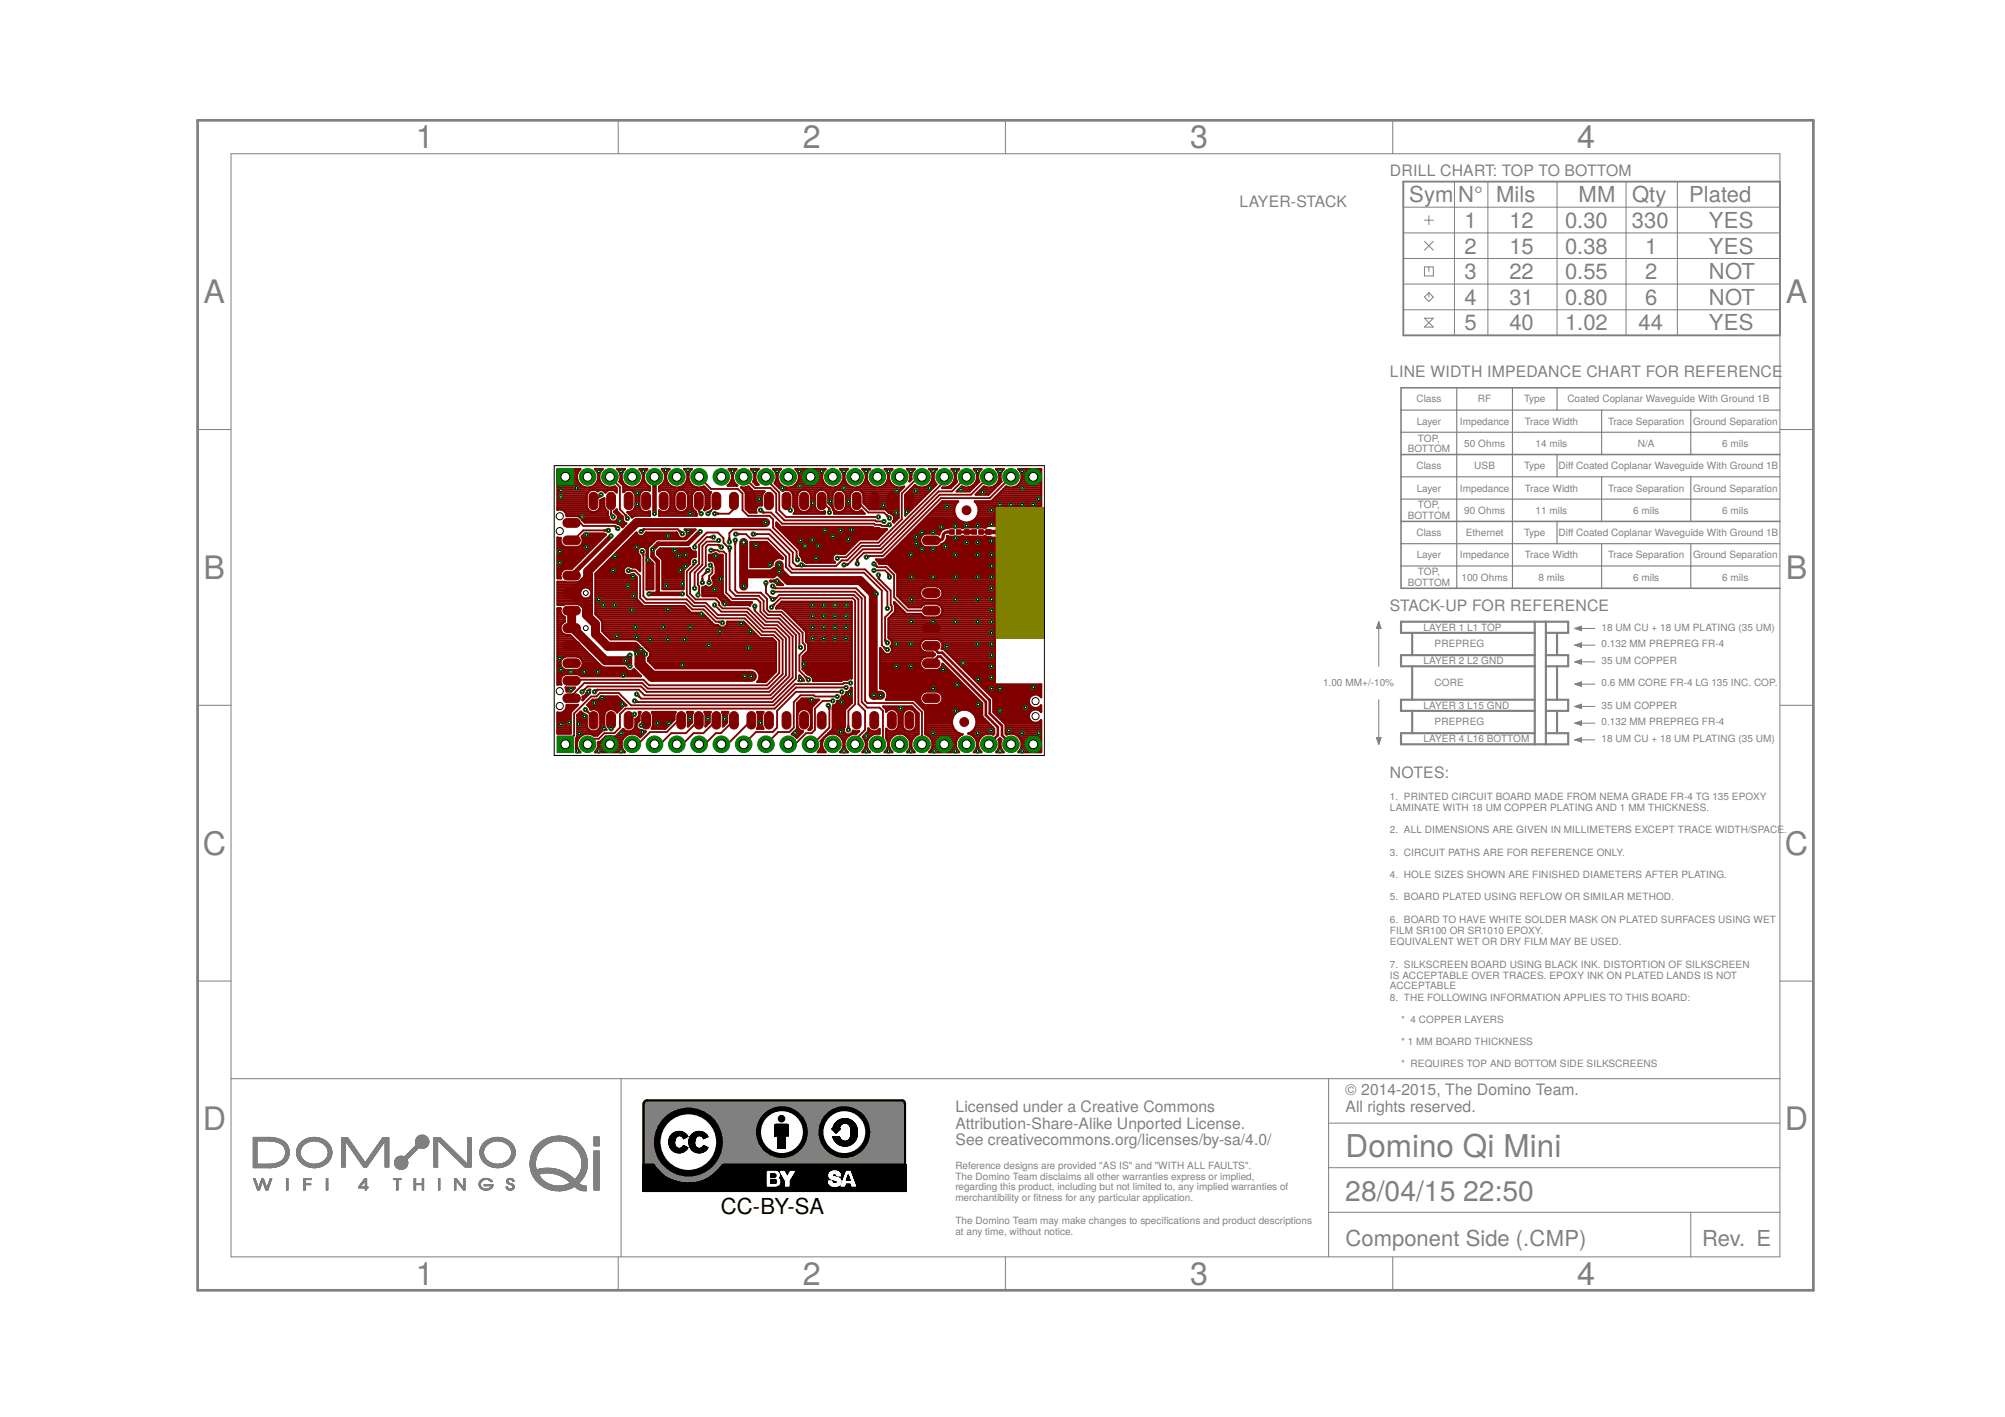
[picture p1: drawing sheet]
<svg xmlns="http://www.w3.org/2000/svg" width="297mm" height="210mm" viewBox="0 0 297 210" stroke-linecap="round" stroke-linejoin="round" font-family="sans-serif">
<defs><g id="words">
<g font-size="4.8" fill="#808080">
<text x="61.6" y="22">1</text>
<text x="118.9" y="22">2</text>
<text x="176.3" y="22">3</text>
<text x="233.7" y="22">4</text>
<text x="30.2" y="44.9">A</text>
<text x="264.6" y="44.9">A</text>
<text x="30.2" y="85.7">B</text>
<text x="264.6" y="85.7">B</text>
<text x="30" y="126.6">C</text>
<text x="264.4" y="126.6">C</text>
<text x="30" y="167.5">D</text>
<text x="264.4" y="167.5">D</text>
<text x="61.6" y="190.4">1</text>
<text x="118.9" y="190.4">2</text>
<text x="176.3" y="190.4">3</text>
<text x="233.7" y="190.4">4</text>
</g>
<text font-size="4.7" fill="#808080" x="199.3" y="171.3">Domino Qi Mini</text>
<g font-size="4.2" fill="#808080">
<text x="199.3" y="177.9">28/04/15</text>
<text x="216.8" y="177.9">22:50</text>
</g>
<g font-size="3.3" fill="#808080">
<text x="208.8" y="30">Sym</text>
<text x="216" y="30">N°</text>
<text x="221.6" y="30">Mils</text>
<text x="233.9" y="30">MM</text>
<text x="241.8" y="30">Qty</text>
<text x="250.2" y="30">Plated</text>
<text x="217" y="33.8">1</text>
<text x="223.6" y="33.8">12</text>
<text x="231.9" y="33.8">0.30</text>
<text x="241.8" y="33.8">330</text>
<text x="253.2" y="33.8">YES</text>
<text x="217" y="37.6">2</text>
<text x="217" y="41.4">3</text>
<text x="223.6" y="37.6">15</text>
<text x="223.6" y="41.4">22</text>
<text x="231.9" y="37.6">0.38</text>
<text x="231.9" y="41.4">0.55</text>
<text x="243.7" y="37.6">1</text>
<text x="243.7" y="41.4">2</text>
<text x="253.2" y="37.6">YES</text>
<text x="253.2" y="41.4">NOT</text>
<text x="217" y="45.2">4</text>
<text x="223.6" y="45.2">31</text>
<text x="231.9" y="45.2">0.80</text>
<text x="243.7" y="45.2">6</text>
<text x="253.2" y="45.2">NOT</text>
<text x="217" y="49">5</text>
<text x="223.6" y="49">40</text>
<text x="231.9" y="49">1.02</text>
<text x="242.8" y="49">44</text>
<text x="253.2" y="49">YES</text>
<text x="199.3" y="184.5">Component Side (.CMP)</text>
<text x="252.2" y="184.5">Rev. E</text>
</g>
<text font-size="3.3" x="106.8" y="179.8">CC-BY-SA</text>
<g font-size="2.3" fill="#808080">
<text x="205.9" y="26.1">DRILL CHART: TOP TO BOTTOM</text>
<text x="183.6" y="30.7">LAYER-STACK</text>
<text x="205.9" y="55.8">LINE WIDTH IMPEDANCE CHART FOR REFERENCE</text>
<text x="205.9" y="90.4">STACK-UP FOR REFERENCE</text>
<text x="205.9" y="115.2">NOTES:</text>
<text x="141.5" y="164.7">Licensed under a Creative Commons</text>
<text x="141.5" y="167.2">Attribution-Share-Alike Unported License.</text>
<text x="199.3" y="162.3">© 2014-2015, The Domino Team.</text>
<text x="199.3" y="164.7">All rights reserved.</text>
<text x="141.5" y="169.7">See creativecommons.org/licenses/by-sa/4.0/</text>
</g>
<g font-size="1.5" fill="#808080">
<text x="209.8" y="59.6">Class</text>
<text x="219" y="59.6">RF</text>
<text x="225.8" y="59.6">Type</text>
<text x="232.2" y="59.6">Coated Coplanar Waveguide With Ground 1B</text>
<text x="209.9" y="62.9">Layer</text>
<text x="210.1" y="65.4">TOP,</text>
<text x="216.3" y="62.9">Impedance</text>
<text x="225.9" y="62.9">Trace Width</text>
<text x="238.3" y="62.9">Trace Separation</text>
<text x="250.8" y="62.9">Ground Separation</text>
<text x="208.5" y="67">BOTTOM</text>
<text x="209.8" y="69.5">Class</text>
<text x="216.9" y="66.2">50 Ohms</text>
<text x="218.4" y="69.5">USB</text>
<text x="225.8" y="69.5">Type</text>
<text x="227.5" y="66.2">14 mils</text>
<text x="230.9" y="69.5">Dif Coated Coplanar Waveguide With Ground 1B</text>
<text x="232.3" y="69.5">f</text>
<text x="242.6" y="66.2">N/A</text>
<text x="255.2" y="66.2">6 mils</text>
<text x="208.5" y="76.9">BOTTOM</text>
<text x="209.9" y="72.8">Layer</text>
<text x="210.1" y="75.3">TOP,</text>
<text x="216.3" y="72.8">Impedance</text>
<text x="216.9" y="76.1">90 Ohms</text>
<text x="225.9" y="72.8">Trace Width</text>
<text x="227.5" y="76.1">11 mils</text>
<text x="238.3" y="72.8">Trace Separation</text>
<text x="242" y="76.1">6 mils</text>
<text x="250.8" y="72.8">Ground Separation</text>
<text x="255.2" y="76.1">6 mils</text>
<text x="209.8" y="79.4">Class</text>
<text x="209.9" y="82.7">Layer</text>
<text x="216.3" y="82.7">Impedance</text>
<text x="217.2" y="79.4">Ethernet</text>
<text x="225.8" y="79.4">Type</text>
<text x="225.9" y="82.7">Trace Width</text>
<text x="230.9" y="79.4">Dif Coated Coplanar Waveguide With Ground 1B</text>
<text x="232.3" y="79.4">f</text>
<text x="238.3" y="82.7">Trace Separation</text>
<text x="250.8" y="82.7">Ground Separation</text>
<text x="208.5" y="86.8">BOTTOM</text>
<text x="210.1" y="85.2">TOP,</text>
<text x="216.5" y="86">100 Ohms</text>
<text x="227.9" y="86">8 mils</text>
<text x="242" y="86">6 mils</text>
<text x="255.2" y="86">6 mils</text>
<text x="210.9" y="93.4">LAYER 1 L1 TOP</text>
<text x="212.5" y="95.9">PREPREG</text>
<text x="237.3" y="93.4">18 UM CU + 18 UM PLATING (35 UM)</text>
<text x="237.3" y="95.9">0.132 MM PREPREG FR-4</text>
<text x="196" y="101.7">1.00 MM+/-10%</text>
<text x="210.9" y="98.4">LAYER 2 L2 GND</text>
<text x="212.5" y="101.7">CORE</text>
<text x="237.3" y="98.4">35 UM COPPER</text>
<text x="237.3" y="101.7">0.6 MM CORE FR-4 LG 135 INC. COP.</text>
<text x="210.9" y="105">LAYER 3 L15 GND</text>
<text x="212.5" y="107.5">PREPREG</text>
<text x="237.3" y="105">35 UM COPPER</text>
<text x="237.3" y="107.5">0.132 MM PREPREG FR-4</text>
<text x="210.9" y="109.9">LAYER 4 L16 BOTTOM</text>
<text x="237.3" y="109.9">18 UM CU + 18 UM PLATING (35 UM)</text>
<text x="205.9" y="118.6">1. PRINTED CIRCUIT BOARD MADE FROM NEMA GRADE FR-4 TG 135 EPOXY</text>
<text x="205.9" y="123.5">2. ALL DIMENSIONS ARE GIVEN IN MILLIMETERS EXCEPT TRACE WIDTH/SPACE.</text>
<text x="205.9" y="120.2">LAMINATE WITH 18 UM COPPER PLATING AND 1 MM THICKNESS.</text>
<text x="205.9" y="126.8">3. CIRCUIT PATHS ARE FOR REFERENCE ONLY.</text>
<text x="205.9" y="130.1">4. HOLE SIZES SHOWN ARE FINISHED DIAMETERS AFTER PLATING.</text>
<text x="205.9" y="133.4">5. BOARD PLATED USING REFLOW OR SIMILAR METHOD.</text>
<text x="205.9" y="136.8">6. BOARD TO HAVE WHITE SOLDER MASK ON PLATED SURFACES USING WET</text>
<text x="205.9" y="143.4">7. SILKSCREEN BOARD USING BLACK INK. DISTORTION OF SILKSCREEN</text>
<text x="205.9" y="138.4">FILM SR100 OR SR1010 EPOXY.</text>
<text x="205.9" y="140">EQUIVALENT WET OR DRY FILM MAY BE USED.</text>
<text x="205.9" y="148.2">8. THE FOLLOWING INFORMATION APPLIES TO THIS BOARD:</text>
<text x="205.9" y="145">IS ACCEPTABLE OVER TRACES. EPOXY INK ON PLATED LANDS IS NOT</text>
<text x="205.9" y="146.6">ACCEPTABLE</text>
<text x="207.6" y="151.5">* 4 COPPER LAYERS</text>
<text x="207.6" y="154.8">* 1 MM BOARD THICKNESS</text>
<text x="207.6" y="158.1">* REQUIRES TOP AND BOTTOM SIDE SILKSCREENS</text>
<text x="141.5" y="173.2">Reference designs are provided &quot;AS IS&quot; and &quot;WITH ALL FAULTS&quot;.</text>
<text x="141.5" y="176.3">regarding this product, including but not limited to, any implied warranties of</text>
<text x="141.5" y="177.9">merchantibility or ftness for any particular application.</text>
<text x="141.5" y="174.8">The Domino Team disclaims all other warranties express or implied,</text>
<text x="153.1" y="177.9">i</text>
<text x="141.5" y="182.9">at any time, without notice.</text>
<text x="141.5" y="181.3">The Domino Team may make changes to specifcations and product descriptions</text>
<text x="172.4" y="181.3">i</text>
</g>
</g></defs>
<g fill="#800000" stroke="#800000" stroke-width=".15">
<path d="M140.7 78.5h.7v.6h-.7z"/>
<path d="M141.7 78.5h.7v.6h-.7z"/>
<path d="M144 78.5h.7v.6h-.7z"/>
<path d="M145 78.5h.7v.6h-.7z"/>
<path d="M142.9 78.5h.6v.6h-.6z"/>
<path d="M142.9 79.5h.6v.6h-.6z"/>
<path d="M146.2 78.5h.6v.6h-.6z"/>
<path d="M146.2 79.5h.6v.6h-.6z"/>
<path d="M147.2 76.2h.7v.6h-.7z"/>
<path d="M146 78.5h.7v.6h-.7z"/>
</g>
<g fill="#800000" stroke="#800000" stroke-width=".15">
<path d="M134.3 73.1a.66 .66 0 0 1 .7-.1 .66 .66 0 0 1 .4 .6v1.3a.66 .66 0 0 1-.7 .6 .66 .66 0 0 1-.6-.6v-1.3z" fill-rule="evenodd"/>
<path d="M131.7 73.1a.66 .66 0 0 1 .7-.1 .66 .66 0 0 1 .4 .6v1.3a.66 .66 0 0 1-.7 .6 .66 .66 0 0 1-.6-.6v-1.3z" fill-rule="evenodd"/>
<path d="M129.1 73.1a.66 .66 0 0 1 .7-.1 .66 .66 0 0 1 .4 .6v1.3a.66 .66 0 0 1-.7 .6 .66 .66 0 0 1-.6-.6v-1.3z" fill-rule="evenodd"/>
<path d="M126.5 73.1a.66 .66 0 0 1 .7-.1 .66 .66 0 0 1 .4 .6v1.3a.66 .66 0 0 1-.7 .6 .66 .66 0 0 1-.6-.6v-1.3z" fill-rule="evenodd"/>
<path d="M123.8 73.1a.66 .66 0 0 1 .8-.1 .66 .66 0 0 1 .4 .6v1.3a.66 .66 0 0 1-.7 .6 .66 .66 0 0 1-.6-.6v-1.3z" fill-rule="evenodd"/>
<path d="M121.3 73.1a.66 .66 0 0 1 .7-.1 .66 .66 0 0 1 .4 .6v1.3a.66 .66 0 0 1-.7 .6 .66 .66 0 0 1-.6-.6v-1.3z" fill-rule="evenodd"/>
<path d="M118.7 73.1a.66 .66 0 0 1 .7-.1 .66 .66 0 0 1 .4 .6v1.3a.66 .66 0 0 1-.7 .6 .66 .66 0 0 1-.6-.6v-1.3z" fill-rule="evenodd"/>
<path d="M116.1 73.1a.66 .66 0 0 1 .7-.1 .66 .66 0 0 1 .4 .6v1.3a.66 .66 0 0 1-.7 .6 .66 .66 0 0 1-.6-.6v-1.3z" fill-rule="evenodd"/>
<path d="M113.5 73.1a.66 .66 0 0 1 .7-.1 .66 .66 0 0 1 .4 .6v1.3a.66 .66 0 0 1-.7 .6 .66 .66 0 0 1-.6-.6v-1.3z" fill-rule="evenodd"/>
<path d="M110.9 73.1a.66 .66 0 0 1 .7-.1 .66 .66 0 0 1 .4 .6v1.3a.66 .66 0 0 1-.7 .6 .66 .66 0 0 1-.6-.6v-1.3z" fill-rule="evenodd"/>
<path d="M108.3 73.1a.66 .66 0 0 1 .7-.1 .66 .66 0 0 1 .4 .6v1.3a.66 .66 0 0 1-.7 .6 .66 .66 0 0 1-.6-.6v-1.3z" fill-rule="evenodd"/>
<path d="M105.7 73.1a.66 .66 0 0 1 .7-.1 .66 .66 0 0 1 .4 .6v1.3a.66 .66 0 0 1-.7 .6 .66 .66 0 0 1-.6-.6v-1.3z" fill-rule="evenodd"/>
<path d="M103.1 73.1a.66 .66 0 0 1 .7-.1 .66 .66 0 0 1 .4 .6v1.3a.66 .66 0 0 1-.7 .6 .66 .66 0 0 1-.6-.6v-1.3z" fill-rule="evenodd"/>
<path d="M100.5 73.1a.66 .66 0 0 1 .7-.1 .66 .66 0 0 1 .4 .6v1.3a.66 .66 0 0 1-.7 .6 .66 .66 0 0 1-.6-.6v-1.3z" fill-rule="evenodd"/>
<path d="M97.9 73.1a.66 .66 0 0 1 .7-.1 .66 .66 0 0 1 .4 .6v1.3a.66 .66 0 0 1-.7 .6 .66 .66 0 0 1-.6-.6v-1.3z" fill-rule="evenodd"/>
<path d="M95.3 73.1a.66 .66 0 0 1 .7-.1 .66 .66 0 0 1 .4 .6v1.3a.66 .66 0 0 1-.7 .6 .66 .66 0 0 1-.6-.6v-1.3z" fill-rule="evenodd"/>
<path d="M92.7 73.1a.66 .66 0 0 1 .7-.1 .66 .66 0 0 1 .4 .6v1.3a.66 .66 0 0 1-.7 .6 .66 .66 0 0 1-.6-.6v-1.3z" fill-rule="evenodd"/>
<path d="M90.1 73.1a.66 .66 0 0 1 .7-.1 .66 .66 0 0 1 .4 .6v1.3a.66 .66 0 0 1-.7 .6 .66 .66 0 0 1-.6-.6v-1.3z" fill-rule="evenodd"/>
<path d="M87.5 73.1a.66 .66 0 0 1 .7-.1 .66 .66 0 0 1 .4 .6v1.3a.66 .66 0 0 1-.7 .6 .66 .66 0 0 1-.6-.6v-1.3z" fill-rule="evenodd"/>
<path d="M83.6 77l.4-.2h1.3a.66 .66 0 0 1 .7 .6 .66 .66 0 0 1-.7 .7h-1.3a.66 .66 0 0 1-.6-.4 .66 .66 0 0 1 .2-.7z" fill-rule="evenodd"/>
<path d="M83.6 79.6l.4-.2h1.3a.66 .66 0 0 1 .7 .7 .66 .66 0 0 1-.7 .6h-1.3a.66 .66 0 0 1-.6-.4 .66 .66 0 0 1 .2-.7z" fill-rule="evenodd"/>
<path d="M83.6 82.2l.4-.2h1.3a.66 .66 0 0 1 .7 .7 .66 .66 0 0 1-.7 .6h-1.3a.66 .66 0 0 1-.6-.4 .66 .66 0 0 1 .2-.7z" fill-rule="evenodd"/>
<path d="M83.6 84.8l.4-.2h1.3a.66 .66 0 0 1 .7 .7 .66 .66 0 0 1-.7 .6h-1.3a.66 .66 0 0 1-.6-.4 .66 .66 0 0 1 .2-.7z" fill-rule="evenodd"/>
<path d="M83.6 87.4l.4-.2h1.3a.66 .66 0 0 1 .7 .6 .66 .66 0 0 1-.7 .7h-1.3a.66 .66 0 0 1-.6-.4 .66 .66 0 0 1 .2-.7z" fill-rule="evenodd"/>
<path d="M83.6 90l.4-.2h1.3a.66 .66 0 0 1 .7 .6 .66 .66 0 0 1-.7 .7h-1.3a.66 .66 0 0 1-.6-.4 .66 .66 0 0 1 .2-.7z" fill-rule="evenodd"/>
<path d="M83.6 92.6l.4-.2h1.3a.66 .66 0 0 1 .7 .6 .66 .66 0 0 1-.7 .7h-1.3a.66 .66 0 0 1-.6-.4 .66 .66 0 0 1 .2-.7z" fill-rule="evenodd"/>
<path d="M83.6 95.2l.4-.2h1.3a.66 .66 0 0 1 .7 .7 .66 .66 0 0 1-.7 .6h-1.3a.66 .66 0 0 1-.6-.4 .66 .66 0 0 1 .2-.7z" fill-rule="evenodd"/>
<path d="M83.6 97.8l.4-.2h1.3a.66 .66 0 0 1 .7 .7 .66 .66 0 0 1-.7 .6h-1.3a.66 .66 0 0 1-.6-.4 .66 .66 0 0 1 .2-.7z" fill-rule="evenodd"/>
<path d="M83.6 100.4l.4-.2h1.3a.66 .66 0 0 1 .7 .6 .66 .66 0 0 1-.7 .7h-1.3a.66 .66 0 0 1-.6-.4 .66 .66 0 0 1 .2-.7z" fill-rule="evenodd"/>
<path d="M83.6 103l.4-.2h1.3a.66 .66 0 0 1 .7 .6 .66 .66 0 0 1-.7 .7h-1.3a.66 .66 0 0 1-.6-.4 .66 .66 0 0 1 .2-.7z" fill-rule="evenodd"/>
<path d="M87.5 105.6a.66 .66 0 0 1 .7-.1 .66 .66 0 0 1 .4 .6v1.2a.66 .66 0 0 1-.7 .7 .66 .66 0 0 1-.6-.7v-1.2z" fill-rule="evenodd"/>
<path d="M90.1 105.6a.66 .66 0 0 1 .7-.1 .66 .66 0 0 1 .4 .6v1.2a.66 .66 0 0 1-.7 .7 .66 .66 0 0 1-.6-.7v-1.2z" fill-rule="evenodd"/>
<path d="M92.7 105.6a.66 .66 0 0 1 .7-.1 .66 .66 0 0 1 .4 .6v1.2a.66 .66 0 0 1-.7 .7 .66 .66 0 0 1-.6-.7v-1.2z" fill-rule="evenodd"/>
<path d="M95.3 105.6a.66 .66 0 0 1 .7-.1 .66 .66 0 0 1 .4 .6v1.2a.66 .66 0 0 1-.7 .7 .66 .66 0 0 1-.6-.7v-1.2z" fill-rule="evenodd"/>
<path d="M97.9 105.6a.66 .66 0 0 1 .7-.1 .66 .66 0 0 1 .4 .6v1.2a.66 .66 0 0 1-.7 .7 .66 .66 0 0 1-.6-.7v-1.2z" fill-rule="evenodd"/>
<path d="M100.5 105.6a.66 .66 0 0 1 .7-.1 .66 .66 0 0 1 .4 .6v1.2a.66 .66 0 0 1-.7 .7 .66 .66 0 0 1-.6-.7v-1.2z" fill-rule="evenodd"/>
<path d="M103.1 105.6a.66 .66 0 0 1 .7-.1 .66 .66 0 0 1 .4 .6v1.2a.66 .66 0 0 1-.7 .7 .66 .66 0 0 1-.6-.7v-1.2z" fill-rule="evenodd"/>
<path d="M105.7 105.6a.66 .66 0 0 1 .7-.1 .66 .66 0 0 1 .4 .6v1.2a.66 .66 0 0 1-.7 .7 .66 .66 0 0 1-.6-.7v-1.2z" fill-rule="evenodd"/>
<path d="M108.3 105.6a.66 .66 0 0 1 .7-.1 .66 .66 0 0 1 .4 .6v1.2a.66 .66 0 0 1-.7 .7 .66 .66 0 0 1-.6-.7v-1.2z" fill-rule="evenodd"/>
<path d="M110.9 105.6a.66 .66 0 0 1 .7-.1 .66 .66 0 0 1 .4 .6v1.2a.66 .66 0 0 1-.7 .7 .66 .66 0 0 1-.6-.7v-1.2z" fill-rule="evenodd"/>
<path d="M113.5 105.6a.66 .66 0 0 1 .7-.1 .66 .66 0 0 1 .4 .6v1.2a.66 .66 0 0 1-.7 .7 .66 .66 0 0 1-.6-.7v-1.2z" fill-rule="evenodd"/>
<path d="M116.1 105.6a.66 .66 0 0 1 .7-.1 .66 .66 0 0 1 .4 .6v1.2a.66 .66 0 0 1-.7 .7 .66 .66 0 0 1-.6-.7v-1.2z" fill-rule="evenodd"/>
<path d="M118.7 105.6a.66 .66 0 0 1 .7-.1 .66 .66 0 0 1 .4 .6v1.2a.66 .66 0 0 1-.7 .7 .66 .66 0 0 1-.6-.7v-1.2z" fill-rule="evenodd"/>
<path d="M121.3 105.6a.66 .66 0 0 1 .7-.1 .66 .66 0 0 1 .4 .6v1.2a.66 .66 0 0 1-.7 .7 .66 .66 0 0 1-.6-.7v-1.2z" fill-rule="evenodd"/>
<path d="M123.8 105.6a.66 .66 0 0 1 .8-.1 .66 .66 0 0 1 .4 .6v1.2a.66 .66 0 0 1-.7 .7 .66 .66 0 0 1-.6-.7v-1.2z" fill-rule="evenodd"/>
<path d="M126.5 105.6a.66 .66 0 0 1 .7-.1 .66 .66 0 0 1 .4 .6v1.2a.66 .66 0 0 1-.7 .7 .66 .66 0 0 1-.6-.7v-1.2z" fill-rule="evenodd"/>
<path d="M129.1 105.6a.66 .66 0 0 1 .7-.1 .66 .66 0 0 1 .4 .6v1.2a.66 .66 0 0 1-.7 .7 .66 .66 0 0 1-.6-.7v-1.2z" fill-rule="evenodd"/>
<path d="M131.7 105.6a.66 .66 0 0 1 .7-.1 .66 .66 0 0 1 .4 .6v1.2a.66 .66 0 0 1-.7 .7 .66 .66 0 0 1-.6-.7v-1.2z" fill-rule="evenodd"/>
<path d="M134.3 105.6a.66 .66 0 0 1 .7-.1 .66 .66 0 0 1 .4 .6v1.2a.66 .66 0 0 1-.7 .7 .66 .66 0 0 1-.6-.7v-1.2z" fill-rule="evenodd"/>
<path d="M136.9 103l.4-.2h1.3a.66 .66 0 0 1 .7 .6 .66 .66 0 0 1-.7 .7h-1.3a.66 .66 0 0 1-.6-.4 .66 .66 0 0 1 .2-.7z" fill-rule="evenodd"/>
<path d="M136.9 100.4l.4-.2h1.3a.66 .66 0 0 1 .7 .6 .66 .66 0 0 1-.7 .7h-1.3a.66 .66 0 0 1-.6-.4 .66 .66 0 0 1 .2-.7z" fill-rule="evenodd"/>
<path d="M136.9 97.8l.4-.2h1.3a.66 .66 0 0 1 .7 .7 .66 .66 0 0 1-.7 .6h-1.3a.66 .66 0 0 1-.6-.4 .66 .66 0 0 1 .2-.7z" fill-rule="evenodd"/>
<path d="M136.9 95.2l.4-.2h1.3a.66 .66 0 0 1 .7 .7 .66 .66 0 0 1-.7 .6h-1.3a.66 .66 0 0 1-.6-.4 .66 .66 0 0 1 .2-.7z" fill-rule="evenodd"/>
<path d="M136.9 92.6l.4-.2h1.3a.66 .66 0 0 1 .7 .6 .66 .66 0 0 1-.7 .7h-1.3a.66 .66 0 0 1-.6-.4 .66 .66 0 0 1 .2-.7z" fill-rule="evenodd"/>
<path d="M136.9 90l.4-.2h1.3a.66 .66 0 0 1 .7 .6 .66 .66 0 0 1-.7 .7h-1.3a.66 .66 0 0 1-.6-.4 .66 .66 0 0 1 .2-.7z" fill-rule="evenodd"/>
<path d="M136.9 87.4l.4-.2h1.3a.66 .66 0 0 1 .7 .6 .66 .66 0 0 1-.7 .7h-1.3a.66 .66 0 0 1-.6-.4 .66 .66 0 0 1 .2-.7z" fill-rule="evenodd"/>
<path d="M136.9 84.8l.4-.2h1.3a.66 .66 0 0 1 .7 .7 .66 .66 0 0 1-.7 .6h-1.3a.66 .66 0 0 1-.6-.4 .66 .66 0 0 1 .2-.7z" fill-rule="evenodd"/>
<path d="M136.9 82.2l.4-.2h1.3a.66 .66 0 0 1 .7 .7 .66 .66 0 0 1-.7 .6h-1.3a.66 .66 0 0 1-.6-.4 .66 .66 0 0 1 .2-.7z" fill-rule="evenodd"/>
<path d="M136.9 79.6l.4-.2h1.3a.66 .66 0 0 1 .7 .7 .66 .66 0 0 1-.7 .6h-1.3a.66 .66 0 0 1-.6-.4 .66 .66 0 0 1 .2-.7z" fill-rule="evenodd"/>
<path d="M136.9 77l.4-.2h1.3a.66 .66 0 0 1 .7 .6 .66 .66 0 0 1-.7 .7h-1.3a.66 .66 0 0 1-.6-.4 .66 .66 0 0 1 .2-.7z" fill-rule="evenodd"/>
<circle cx="142.9" cy="107" r=".66"/>
<circle cx="143.2" cy="75.6" r=".66"/>
</g>
<path d="M146.5 78.8h6.1M147.6 76.5h5.3M153 76.5v5.2h-3.5v3.2h3.5v2.9h-3.5v3.2h3.5v2.8M148.4 93.9h4.6" fill="none" stroke="#800000" stroke-width=".66"/>
<g fill="none" stroke="#800000" stroke-width=".34">
<path d="M82.6 75.5a.98 .98 0 0 1 1.3 .9h1.6l.4 .2 .7 .8h4.5l.3 .1M82.6 72.2h8.6M82.6 71.9h3.5M82.6 80h.4M82.6 75.5h.1M82.6 75.2h4.4M82.6 74.9h4.3M82.6 74.6h4.3M82.6 74.3h4.3M82.6 74h4.3M82.6 73.7h4.3M82.6 73.4h4.3"/>
<path d="M82.6 73.1h4.4M82.6 72.8h4.6M82.6 72.5h8.8M82.6 71.6h3.2M82.6 71.3h3M82.6 71h2.9M82.6 70.7h2.9M82.6 70.4h2.9M82.6 70.1h3M82.6 69.8h3.1M82.6 69.5h3.3M82.7 79.7l-.1-.1v6.1h.5l-.1-.7"/>
<path d="M83.2 75.5h3.9M83.7 75.8h3.9M83.9 76.1h6.1M83.9 76.4h6.1M86 76.7h4.2M86.2 79.5a1.04 1.04 0 0 1-.7 1.6h-1.7a1.01 1.01 0 0 1-.7-1.4h-.5M86.2 79.5h.1M86.2 77h4.1M86.3 79.7h3M86.3 79.4h3.3M86.3 80h2.7M86.5 77.3h5.9"/>
<path d="M86.6 79.1h2.9M86.6 79.1l-.4 .4M86.7 72.2a1.57 1.57 0 0 1-1.2-1.1 1.57 1.57 0 0 1 .5-1.6h-3.4v6M87.4 72.2a1.57 1.57 0 0 0 1.2-1.1 1.57 1.57 0 0 0-.5-1.6h1.2a1.57 1.57 0 0 0-.5 1.6 1.57 1.57 0 0 0 1.2 1.1M88 71.9h1.4M88.1 74.1l-.2 .1M88.2 69.5h1M88.3 75.8h1.7M88.3 71.6h.8M88.4 69.8h.6M88.5 71.3h.4M88.6 70.1h.3"/>
<path d="M88.6 71h.2M88.6 70.7h.2M88.6 70.4h.2M88.7 75.5h1M88.9 75.2h.7M88.9 74.9h.6M88.9 74.6h.6M88.9 74.3h.6M89.1 74h.4M89.4 79.1h.1M89.5 79.1h.1M89.5 79.1l.3 .1-5.1 5h-.9l-.3 .2-.3 .3-.2 .3"/>
<path d="M89.6 72.8h.2M90.2 76.9l.1 .1M90.5 74.2h.1M90.7 72.2l.4-.1 .3 .2v.6a1.03 1.03 0 0 0-1.7 .1l-.4-.4h-.5l-.2 .2a1.02 1.02 0 0 0-1.7 .5v1.8a1.04 1.04 0 0 0 1 .8 1.04 1.04 0 0 0 1-.8v-1l.6-.3v1.3l.2 .3 .3 .3v.8l.1 .1 .1 .3 .4 .4M91 75.8h.5M91.2 72.8h.2M91.3 76.1l.1 .1M91.3 75.5h.1M91.3 76.1l-.3-.2v-.2l.4-.2v.2l.8 .8v.6l.4 .4h.2l-.6 .6-.2-.4M91.4 76.1h.4M91.4 77.5h.1M91.4 77.5l.6 .2"/>
<path d="M91.4 77h.8M91.4 76.2h.1M91.4 76.2l.1 .1v.6l-.4 .4M91.5 69.5h1M91.5 76.4h.6M91.5 76.7h.7M91.6 77.6h1.1M91.7 69.8h.6M91.8 71.3h.4M91.9 70.1h.3M91.9 71h.2M91.9 70.7h.2"/>
<path d="M91.9 70.4h.2M92 77.7v.1M92 77.7h.1M92.1 71.6h.3M92.1 77.9h.3M92.4 72.2h3.9M92.4 71.9l-.6-.5a1.46 1.46 0 0 0-.4-1.9h1.2a1.57 1.57 0 0 0-.5 1.6 1.57 1.57 0 0 0 1.2 1.1M92.4 71.9v1a1.03 1.03 0 0 1 1-.3 1.03 1.03 0 0 1 .7 .7v1.8a1.03 1.03 0 0 1-1.2 .8l.2 .1M92.4 71.9h.3M92.4 72.8h.1M92.4 72.5h3.9M93.1 76l.1 .1"/>
<path d="M93.2 76.1h.1M93.2 76.1h3.1M93.2 80h3.9M93.2 76.1l.4 .4v.2l.5-.3M93.5 75.8h1.9M93.5 79.7h7.2M93.6 76.5h.1M93.8 79.4h.9M93.8 72.8h1.2M93.9 75.5h1.1M94 72.2a1.57 1.57 0 0 0 1.2-1.1 1.57 1.57 0 0 0-.5-1.6h1.2a1.55 1.55 0 0 0 .4 2.6v.6a1.01 1.01 0 0 0-1.6 .6v1.8a1.02 1.02 0 0 0 1.6 .6v.7h-2.8M94 73.1h.8"/>
<path d="M94.1 79.1h.3M94.1 75.2h.7M94.1 74.9h.6M94.1 74.6h.6M94.1 74.3h.6M94.1 74h.6M94.1 73.7h.6M94.1 73.4h.6M94.6 71.9h1.4M94.8 69.5h1M94.9 71.6h.8M95 69.8h.6"/>
<path d="M95.1 71.3h.4M95.2 70.1h.3M95.2 71h.2M95.2 70.7h.2M95.2 70.4h.2M95.3 79.4h5.1M95.4 79.3l-.1 .1h-.6l-.4-.4v-.1l-6.1 6.1v6l.9 .8 .1 .4M95.6 79.1h4.7M96.1 75.8h.2M97.7 72.2h6.7M97.7 76.1h5.5M97.7 75.8h.3"/>
<path d="M97.7 72.5h7.1M97.9 71.9h1.4M98.1 69.5h1M98.2 71.6h.8M98.3 69.8h.6M98.4 71.3h.4M98.5 70.1h.3M98.5 71h.2M98.6 70.7h.1M98.6 70.4h.1M98.7 75.8h1.9M99 72.8h1.2"/>
<path d="M99.1 75.5h1M99.3 73.1h.7M99.3 75.2h.7M99.3 74.9h.6M99.3 74.6h.6M99.3 74.3h.6M99.3 74h.6M99.3 73.7h.6M99.3 73.4h.6M99.9 72.2a1.57 1.57 0 0 1-1.2-1.1 1.57 1.57 0 0 1 .5-1.6h-1.2a1.55 1.55 0 0 1-.3 2.6v.7a1 1 0 0 1 1.6 .5v1.8a1 1 0 0 1-1.6 .5l-.1 .8h5.6l-.2-.7-.3-.3-.2-.3v-1.8a1.04 1.04 0 0 1 1-.8 1.04 1.04 0 0 1 1 .8v1.8l-.2 .4M100.4 72.7a1.04 1.04 0 0 1 1.5 .6v1.8a1.04 1.04 0 0 1-1 .8 1.04 1.04 0 0 1-1-.8v-1.8zM100.6 72.2a1.57 1.57 0 0 0 1.2-1.1 1.57 1.57 0 0 0-.5-1.6h1.2a1.57 1.57 0 0 0-.5 1.6 1.57 1.57 0 0 0 1.3 1.1"/>
<path d="M101.2 71.9h1.4M101.3 75.8h1.7M101.4 69.5h1M101.4 79.7h.4M101.5 78.5l-.1-.1h1.6l-1.4 1.5h-4.4l-1.2 1.2v1.6M101.5 78.5h.1M101.5 78.5h1.5M101.5 71.6h.8M101.6 78.5l.2 .3M101.6 78.5h.1M101.6 72.8h1.2M101.6 69.8h.6"/>
<path d="M101.7 71.3h.4M101.7 75.5h1M101.7 79.4h.4M101.8 79.1h.6M101.8 78.8v.6l-.4 .4h-.6l-.4-.4-.2-.5h-4.5l-.3 .4M101.8 78.8h.9M101.8 70.1h.3M101.8 71h.2M101.8 73.1h.8M101.9 70.7h.1M101.9 70.4h.1M101.9 75.2h.7"/>
<path d="M101.9 74.9h.6M101.9 74.6h.6M101.9 74.3h.6M101.9 74h.6M101.9 73.7h.6M101.9 73.4h.6M103.9 72.2l.4-.1 .6 .5M104.2 72.8h.9M104.3 75.5h.2M104.4 73.1h.8M104.5 75.2h.6M104.5 74.9h.6"/>
<path d="M104.5 74.6h.6M104.5 74.3h.6M104.5 74h.6M104.5 73.7h.6M104.5 73.4h.6M104.8 75.4h.1M104.8 75.4l-.3 .1M104.9 72.6h.1M104.9 72.6l.2 .3h.2l-.2 .4v1.8l-.3 .3M107.9 69.5h1.2a1.53 1.53 0 0 0 .1 2.4h-1.4a1.54 1.54 0 0 0 .1-2.4zM108 69.5h1M108.1 71.6h.8"/>
<path d="M108.2 69.8h.6M108.3 71.3h.4M108.4 70.1h.3M108.4 71h.2M108.5 70.7h.1M108.5 70.4h.1M109.8 72.2h1.2M109.9 72.2l.3 .4M110.1 72.5h1.3M110.2 72.6h.1M110.4 72.8h2.8M110.5 72.2l.4-.1 .4 .4"/>
<path d="M110.5 75.2h1.6M110.5 74.9h1.9M110.5 74.6h2.4M110.5 74.3h2.4M110.5 74h2.4M110.5 73.7h2.4M110.5 73.4h2.4M110.5 73.1h2.5M110.6 75.5h1.4M110.9 75.8h1.1M111.3 69.5h1.1a1.52 1.52 0 0 0 0 2.3h-.4l-.4-.4a1.46 1.46 0 0 0-.3-1.9zM111.3 69.5h1"/>
<path d="M111.3 72.5l.3 .3h1.7l-.4 .5v1.6h-.5l-.4 .4 .1 .6h-1.1l-.5-.5v-2.5l-.3-.3M111.3 72.5h.1M111.5 69.8h.6M111.6 71.3h.4M111.7 70.1h.3M111.7 71h.2M111.8 70.7h.1M111.8 70.4h.1M111.8 71.6h.4M114.6 69.5h1M114.8 71.6h.7M114.9 69.8h.5"/>
<path d="M114.9 71.3h.4M115 70.1h.3M115 77.9h.5M115 77.6h.2M115 71h.2M115.1 70.7h.1M115.1 70.4h.1M115.1 71.9h.7M115.3 78.2h14.1M115.4 72.2h18.4M115.5 78.5h15.8M115.7 72.5h17.8"/>
<path d="M115.8 78.8h15.2M116.1 79.1h14.6M116.4 79.4h14M116.5 72.2a1.57 1.57 0 0 1-1.3-1.1 1.57 1.57 0 0 1 .5-1.6h-1.1a1.51 1.51 0 0 1 .2 2.1l1.1 1.1a1.01 1.01 0 0 1 1.6 .6l.1 1.8M116.7 79.7h13.4M117 80h10.2M117.1 72.2a1.57 1.57 0 0 0 1.2-1.1 1.57 1.57 0 0 0-.4-1.6h4.4a1.57 1.57 0 0 0-.5 1.6 1.57 1.57 0 0 0 1.3 1.1M117.2 72.8h1.2M117.4 73.1h.8M117.5 74.9h.6M117.5 74.6h.6M117.5 74.3h.6"/>
<path d="M117.5 74h.6M117.5 73.7h.6M117.5 73.4h.6M117.6 75.1h.1M117.6 75.1l.2 .2v.6l-.2 .2h4.6v-.2M117.7 75.2h.5M117.7 71.9h4.7M117.8 75.8h1M117.8 75.5h.5M117.9 69.5h4.3M118 71.6h4.1M118.2 69.8h3.8"/>
<path d="M118.2 71.3h3.7M118.3 73a1.04 1.04 0 0 1 1-.5 1.04 1.04 0 0 1 .8 .8v1.8a1.04 1.04 0 0 1-1 .8 1.04 1.04 0 0 1-1-.8v-1.8zM118.3 70.1h3.6M118.3 71h3.5M118.4 70.7h3.4M118.4 70.4h3.4M119.5 75.8h1.9M119.8 72.8h1.2M119.9 75.5h1M120 73.1h.8M120.1 75.2h.7M120.1 74.9h.6"/>
<path d="M120.1 74.6h.6M120.1 74.3h.6M120.1 74h.6M120.1 73.7h.6M120.1 73.4h.6M122.1 75.8h.1M122.2 75.9h.1M122.2 75.8v.1M122.4 72.8h1.2M122.6 73.1h.8M122.7 74.3h.6M122.7 74h.6"/>
<path d="M122.7 73.7h.6M122.7 73.4h.6M122.8 74.6h.5M123.1 74.8v.1M123.1 74.9h.2M123.4 75.5h.1M123.6 75.8l-.2-.6a1.01 1.01 0 0 0 1 .7 1.01 1.01 0 0 0 .9-.8v-1.8a1.03 1.03 0 0 0-1-.8 1.03 1.03 0 0 0-1 .8v1.8l-.6-.6v-1.2a1.03 1.03 0 0 0-1-.8 1.03 1.03 0 0 0-1 .8v1.8a1.02 1.02 0 0 0 1.5 .7M123.6 75.8v.1M123.6 75.8h.4M123.6 75.9v.2h4.5l-.5-.5a1.02 1.02 0 0 1-1.7-.5v-1.8a1.04 1.04 0 0 1 1-.8 1.04 1.04 0 0 1 1 .8v1.2l.9 .9h2.4l.5 .5M123.6 75.9h.1M123.7 72.2a1.57 1.57 0 0 0 1.2-1.1 1.57 1.57 0 0 0-.4-1.6h1.1a1.57 1.57 0 0 0-.5 1.6 1.57 1.57 0 0 0 1.3 1.1"/>
<path d="M124.3 71.9h1.4M124.5 69.5h1M124.6 71.6h.8M124.7 75.8h1.9M124.8 69.8h.5M124.8 71.3h.4M124.9 70.1h.3M124.9 71h.2M125 70.7h.1M125 70.4h.1M125 72.8h1.2M125.1 75.5h1"/>
<path d="M125.2 73.1h.8M125.3 75.2h.7M125.3 74.9h.6M125.3 74.6h.6M125.3 74.3h.6M125.3 74h.6M125.3 73.7h.6M125.3 73.4h.6M127 72.2a1.57 1.57 0 0 0 1.2-1.1 1.57 1.57 0 0 0-.4-1.6h1.1a1.57 1.57 0 0 0-.5 1.6 1.57 1.57 0 0 0 1.3 1.1M127.3 75.8h.5M127.6 72.8h5.6M127.6 71.9h1.4"/>
<path d="M127.8 69.5h1M127.8 73.1h5.3M127.9 74.3h5.2M127.9 74h5.2M127.9 73.7h5.2M127.9 73.4h5.2M127.9 71.6h.8M128 74.6h5.1M128.1 69.8h.5M128.1 71.3h.4M128.2 70.1h.3M128.2 71h.2"/>
<path d="M128.3 70.7h.1M128.3 70.4h.1M128.3 74.9h4.8M128.6 75.2h4.5M130.3 72.2a1.57 1.57 0 0 0 1.2-1.1 1.57 1.57 0 0 0-.4-1.6h1.1a1.57 1.57 0 0 0-.5 1.6 1.57 1.57 0 0 0 1.3 1.1M130.9 71.9h1.4M131.1 69.5h1M131.2 71.6h.8M131.3 75.5h1.8M131.4 78.4h-1l-.1-.2h-.9l-.1-.1h-13.6l-.7-.7v.6l3.5 3.5M131.4 69.8h.5M131.4 78.4l-1.5 1.5h-2.6l-2.1 2.1h-1.5l-.4 .4v.6"/>
<path d="M131.4 78.4h.1M131.4 71.3h.4M131.5 70.1h.3M131.5 71h.2M131.6 75.8h1.5M131.6 70.7h.1M131.6 70.4h.1M131.7 76l.6 .2M131.7 75.9v.1M132.1 76.1h1M132.3 76.2l.2 .3v.5l-.2 .2 .1 .2 .7-.7M132.3 76.2h.1"/>
<path d="M132.3 77.3h.2M132.4 76.4h.7M132.5 77h.3M132.5 76.7h.6M133.6 72.2l.3-.1-.8 .8v3.8M133.9 80h2.4M134.1 76.1h.3M134.1 75.8h.6M134.1 75.5h.9M134.1 75.2h1.2M134.1 74.9h1.5M134.1 74.6h1.8"/>
<path d="M134.1 74.3h2.1M134.1 74h2.4M134.1 73.7h2.7M134.1 73.4h3M134.2 79.7h2.2M134.3 73.1h3.1M134.4 69.5h1.1a1.48 1.48 0 0 0-.5 1.5l-.3 .3a1.53 1.53 0 0 0-.3-1.8zM134.4 69.5h1M134.5 79.4h2M134.6 72.8h3.1M134.7 69.8h.5M134.8 79.1h2.2"/>
<path d="M134.8 70.1h.3M134.8 71h.2M134.9 70.7h.1M134.9 70.4h.1M134.9 72.5h3.1M135.1 78.8h4.2M135.2 72.2h3.1M135.4 78.5h4.2M135.5 71.9h.1M135.7 78.2h4.5M136 77.9h11.4M136.3 72.2l-.7-.3-1.5 1.4v3.1l4.6-4.7a1.49 1.49 0 0 1 .1-2.2h-1.1a1.59 1.59 0 0 1 .4 1.6 1.59 1.59 0 0 1-1.2 1.1"/>
<path d="M136.3 77.6h11.1M136.6 77.3h5.9M136.9 77h5.1M137.2 76.7h4.5M137.5 76.4h4M137.5 71.9h1.1M137.7 69.5h1M137.8 76.1h3.6M137.8 71.6h.8M138 69.8h.5M138 71.3h.5M138.1 75.8h3.3"/>
<path d="M138.1 70.1h.3M138.1 71h.2M138.2 70.7h.1M138.2 70.4h.1M138.4 75.5h3M138.7 75.2h2.7M138.9 79.1h.2M139 74.9h2.5M139.2 79h.1M139.2 79l-.1 .2-.3-.2h-1.7a1.04 1.04 0 0 0-.8 1.1 1.04 1.04 0 0 0 .8 1h1.7l.4-.2 .3-.3h7.9M139.3 74.6h2.3M139.6 74.3h2.3"/>
<path d="M139.6 78.4h.1M139.6 78.4l-.4 .6M140.2 72.2a1.59 1.59 0 0 0 1.2-1.1 1.59 1.59 0 0 0-.4-1.6h1.1a1.49 1.49 0 0 0-.3 1.9l-1 .9h-1.2l1.3-.1M140.2 78.2h.1M140.2 78.2l-.6 .2M140.2 80h7.2M140.3 78.2h.2M140.3 79.7h7.1M140.4 79.6l-.1-.2 .2 .1h2l.1-.1 .1 .1h3.2h.2l.1 .2h1.2v21.6l.1 .1h6.7v1.9M140.4 79.6l-.3 .6M140.4 79.6v.1M140.8 71.9h.4"/>
<path d="M141 69.5h1M141.1 71.6h.4M141.3 69.8h.5M141.3 71.3h.5M141.4 75.2l.2-.6 .3-.3h-2.3l-8.6 8.6h-1.2l.2 .1M141.4 75.2a1.85 1.85 0 0 0 1.8 2.2 1.85 1.85 0 0 0 1.8-2.2M141.4 70.1h.3M141.4 71h.2M141.5 70.7h.1M141.5 70.4h.1M141.5 78.1h.1M141.5 79.5h.1"/>
<path d="M142 72.5h1.9M142.3 72.2h1.9M142.6 78.2h.1M142.9 72.2l-.4-.1-.8 .7h1.9l1.5-1.4a1.49 1.49 0 0 1 .3-1.9h-1.1a1.59 1.59 0 0 1 .4 1.6 1.59 1.59 0 0 1-1.2 1.1M143.8 77.3h3.6M144.1 71.9h.4M144.3 69.5h1.1M144.4 77h3M144.4 71.6h.4M144.5 74.3h9.7M144.6 69.8h.5M144.6 71.3h.5"/>
<path d="M144.7 76.7h2.7M144.7 70.1h.3M144.7 73.1h1.9M144.7 74.6h9.5M144.7 71h.2M144.8 70.7h.1M144.8 70.4h.1M144.8 76.4h2.6M144.8 78.1h.1M144.8 79.5h.1M144.9 74.9h9.3M144.9 76.1h2.5"/>
<path d="M145 75.8h2.4M145 75.5h2.4M145 75.2h2.4M145 72.8h1.9M145.3 72.5h1.9M145.6 72.2h1.9M146 78.1h.1M146.1 78.1l-5.9 .1M146.2 72.2l-.4-.1-1.3 1.2h2l1.9-1.9a1.53 1.53 0 0 1 .3-1.9h-1.1a1.59 1.59 0 0 1 .4 1.6 1.59 1.59 0 0 1-1.2 1.1M147.1 74h7.1M147.4 73.7h6.8M147.4 71.9h.4"/>
<path d="M147.6 69.5h1.1M147.7 73.4h6.5M147.7 71.6h.4M147.9 69.8h.5M147.9 71.3h.5M148 70.1h.3M148 73.1h6.2M148 71h.2M148.1 70.7h.1M148.1 70.4h.1M148.3 72.8h5.9M148.6 72.5h5.6"/>
<path d="M148.9 72.2h5.3M149.5 72.2l-.4-.1-2.2 2.2h-2.5l.3 .3 .3 .6M150.1 72.2a1.59 1.59 0 0 0 1.2-1.1 1.59 1.59 0 0 0-.4-1.6h3.3v5.6h-6.7l-.1 .1v2.7h-1.2l-.1 .2M150.7 71.9h3.5M150.9 69.5h3.3M151 71.6h3.2M151.2 69.8h3M151.2 71.3h3M151.3 70.1h2.9M151.3 71h2.9M151.4 70.7h2.8M151.4 70.4h2.8"/>
<path d="M82.6 80.6h.5M82.6 82.7h3.7M82.6 80.3h.4M82.6 83.9h2.5M82.6 85h.4M82.6 95.5h3.3M82.6 99.4h10.4M82.6 100h.9M82.6 99.7h11.8M82.6 99.1h.8M82.6 98.8h.5M82.6 98.5h.4"/>
<path d="M82.6 98.2h.4M82.6 97.9h.5M82.6 97.6h.6M82.6 97.3h1.1M82.6 97h4.8M82.6 96.7h4.5M82.6 96.4h4.2M82.6 96.1h3.9M82.6 95.8h3.6M82.6 95.2h3M82.6 94.9h2.7M82.6 94.6h2.4"/>
<path d="M82.6 94.3h2.1M82.6 94h1.1M82.6 93.7h.6M82.6 93.4h.5M82.6 93.1h.4M82.6 92.8h.4M82.6 92.5h.6M82.6 92.2h.8M82.6 91.9h1.1M82.6 91.6h1.1M82.6 91.3h.9M82.6 91h.6"/>
<path d="M82.6 90.7h.4M82.6 90.4h.4M82.6 85.6h.5M82.6 85.3h.4M82.6 84.8h.5M82.6 84.5h.8M82.6 84.2h2.2M82.6 83.6h2.8M82.6 83.3h3.1M82.6 83h3.4M82.6 82.4h4M82.6 82.1h4.3"/>
<path d="M82.6 81.8h4.6M82.6 81.5h4.9M82.6 81.2h5.2M82.6 80.9h.8M83.2 91l-.2-.3 .1-.6h-.5v11.3h.6l-.2-.4v-.4l.2-.3M83.2 97.7l.3-.3 .3-.2h1.7a1.04 1.04 0 0 1 .9 1.1 1.04 1.04 0 0 1-.9 1h-1.7a1.04 1.04 0 0 1-.6-1.6zM83.2 91l.5 .4v.7a1.02 1.02 0 0 0-.7 1.1 1.02 1.02 0 0 0 .8 .9h.7l4.3 4.4M85.7 97.3h2M85.9 100h8.8M85.9 99.1h6.8M85.9 80.9h2.2M86.1 97.6h1.9"/>
<path d="M86.2 80.6h2.2M86.2 98.8h3M86.3 97.9h2M86.3 98.5h2.6M86.3 80.3h2.4M86.3 98.2h2.3M88.2 86.8h6.1M88.2 86.3h6.1M88.2 89.2h6.6M88.2 85h4.4M88.2 90.1h13.5M88.2 90.7h14.1"/>
<path d="M88.2 90.4h13.8M88.2 89.8h13.2M88.2 89.5h6.9M88.2 88.9h6.3M88.2 88.6h6.1M88.2 88.3h6.1M88.2 88h6.1M88.2 87.7h6.1M88.2 87.4h6.1M88.2 87.1h6.1M88.2 86.6h6.1M88.2 86h6.1"/>
<path d="M88.2 85.6h6.1M88.2 85.3h6M88.2 91h16.1M88.4 84.8h4M88.5 91.3h16.1M88.7 84.5h3.7M88.8 98.5l.3 .2 .4 .2h3l.5 .5h.6l.3-.3 1.1 1.1h-8.9l-.6-.4h-1.7l-.6 .5M88.9 91.6h16M89 84.2h3.5M89.1 91.9h16.1M89.2 92.2v1.3l1.2 1.2h3.8l.4 .2 1.7 1.7v.6l-.3 .3v.4M89.2 93.4h22.2"/>
<path d="M89.2 93.1h21.9M89.2 92.8h17.4M89.2 92.5h16.5M89.2 92.2h16.3M89.5 93.7h22.2M89.6 83.6h5.2M89.7 94h22.3M89.9 83.3h4.9M90 94.3h22.3M90.2 83h4.6M90.3 94.6h24.1M90.5 82.7h4.3"/>
<path d="M90.8 82.4h4M91.1 82.1h3.5M91.4 81.8h3.1M91.7 81.5h2.8M92 81.2h2.7M92.3 80.9h3.9M92.6 80.6h3.9M92.8 83.9l-.4 .4v.5l.4 .4 .3 .1M92.9 80.3h3.9M93.1 83.8l-3.8 .1M93.1 83.8l1.7 .1M93.1 83.8h.1"/>
<path d="M93.1 85.3h.1M93.6 99.4h.6M93.9 85l.4 .5v3.3l1 1h6.1l.7 .7M93.9 85l-.8 .3M94.4 84.2h.4M94.6 94.9h20.1M94.7 84.5h.1M94.8 82.4h.1M94.9 95.2h20.1M95.2 95.5h19.8M95.5 95.8h19.5M95.6 81.2h.4"/>
<path d="M95.8 86.8h1M95.8 82.7h.2M95.8 86.3h1M95.8 83.9h1M95.8 85h1M95.8 87.1h1M95.8 86.6h1M95.8 86h1M95.8 85.6h1M95.8 85.3h1M95.8 84.8h1M95.8 84.5h1"/>
<path d="M95.8 84.2h1M95.8 83.6h1M95.8 83.3h.8M95.8 83h.4M95.8 82.4h.2M95.8 96.1h19.2M95.8 82.1h.2M95.8 81.5l.1 .1M95.8 81.8h.2M95.8 81.5h.2M96 82.7l.8 .8v3.8h-1v-5.9l-.4-.4h-.5l-.4 .4v.6l.3 .4v2.2l-.5-.5h-.5l-.4-.2M96 97.9l1.1 1.1h14.5l.4 .2 .3 .3 .2 .4"/>
<path d="M96 97.9h19M96 97.6h19M96.1 96.4h18.9M96.2 97.3h18.8M96.3 98.2h18.7M96.3 97h18.7M96.3 96.7h18.7M96.6 98.5h18.4M96.9 98.8h18.1M97.4 81.7l.4-.5h4.4l.4 .5h.5v.8h-.5l-.4 .4v.6l-.9 1v2.8h-3.2v-4.4l-.7-.8zM97.4 82.1h5.7M97.4 81.8h5.7"/>
<path d="M97.6 81.5h4.8M97.6 82.4h5.5M97.9 82.7h4.5M98.1 86.8h3.2M98.1 86.3h3.2M98.1 83.9h3.8M98.1 85h3.2M98.1 87.1h3.2M98.1 86.6h3.2M98.1 86h3.2M98.1 85.6h3.2M98.1 85.3h3.2"/>
<path d="M98.1 84.8h3.2M98.1 84.5h3.2M98.1 84.2h3.5M98.1 83.6h4.1M98.1 83.3h4.1M98.1 83h4.1M102.1 90.5l.3 .3h1.6l1.8 1.8h.5l.4 .4h.6l.4-.5v-.4h2.4l2.5 2.5h1.8l.6 .5v4.4l-1.6 1.5h-1.2l.1-.1M102.1 90.5h.1M104.1 87.4h3M104.1 87.1h3M104.1 87.7h3M104.1 88h3"/>
<path d="M104.5 86.8h.1M105.1 82.7h2M105.1 83h2M105.1 82.4h2M105.3 82.2h-.2v.8h.4l.4 .4 .1 .4v1.2M105.3 82.2l.8-.2 .2 .2h.7l.1 .1v5.7l1.2 1.2M105.3 82.2h.1M105.5 86.8h1.6M105.6 85.6h1.5M105.6 86l.2 .3M105.6 86h1.5M105.7 85.3h1.4"/>
<path d="M105.7 86.3h1.4M105.7 86.6h1.4M105.8 86.3l-.1 .3-.4 .4h-.5l-.2-.2-.2 .2h-.3v1.3h2.2l.7 .8v.3l.2 .2h3.8l.1 .1v-.2M105.8 86.3h.1M105.8 83.3h1.3M105.8 82.1h.4M105.9 83.6h1.2M106 85h1.1M106 85l-.5 .5 .1 .5M106 83.9h1.1M106 84.8h1.1M106 84.5h1.1"/>
<path d="M106 84.2h1.1M106.3 88.3h1.1M106.6 88.6h1.1M106.9 88.9h1.1M107 89.2h4.4l-.3 .3M107.1 89.5h4M107.5 92.8h3.3M107.7 92.5h2.8M107.7 92.2h2.5M111.2 80.6h2.7M111.2 82.7h4.8M111.2 83.9h3"/>
<path d="M111.2 83.6h3.2M111.2 83.3h3.3M111.2 83h3.5M111.2 82.4h4.5M111.2 82.1h4.2M111.2 81.8h3.9M111.2 81.5h3.6M111.2 81.2h3.3M111.2 80.9h3M111.7 99.1h3.3M112.2 99.4h2.8M112.4 99.7h2.4"/>
<path d="M112.5 99.9v.5l-.2 .5M112.5 100h2M114.2 86h.5l.4-.2 .9 .9h-.8l-.5-.6h-.5zM114.9 86h.4M114.9 86.3h.7M114.9 86.3h.1M115 90.1h.1M115 90.1h11.2M115 90.1l.8-1 10.4 .1v11.3h-.5l-.2 .2h-.7l-.1 .2h-4.3v-.5l-.2-.2M115.1 89.8h11.1M115.1 86.6h.8M115.3 82.7a.98 .98 0 0 0-.9 1l-.4 .3h-2.8v-3.7h2.4l2.4 2.3v.2l-.3-.1"/>
<path d="M115.4 89.5h10.8M115.7 89.2h10.5M115.9 86.6h.1M116 90.1l3.1 3.2M116.3 90.4h9.9M116.6 90.7h9.6M116.9 91h9.3M117.2 91.3h9M117.3 80.3h9.6M117.5 91.6h8.7M117.6 80.6h9M117.8 91.9h8.4"/>
<path d="M117.9 80.9h8.4M118.1 92.2h8.1M118.2 81.2h7.8M118.4 92.5h7.8M118.5 81.5v.7M118.5 82.1h5.2M118.5 81.8h6.9M118.5 81.5h7.2M118.5 82.2l.1 .2M118.5 82.2h.1M118.6 82.4h4.8M118.6 82.4l.3 .2v.4h.1l.5 .4 4.2-.1-.4-.3"/>
<path d="M118.7 92.8h7.5M118.9 82.7h4.4M118.9 82.7h.1M118.9 83h4.4M118.9 99.1h7.3M118.9 98.8h7.3M118.9 98.5h7.3M118.9 98.2h7.3M118.9 97.9h7.3M118.9 97.6h7.3M118.9 97.3h7.3M119 93.1h7.2"/>
<path d="M119.1 93.3l.3 .2v1.5l.3 .4v1l-.8 .9v1.8l.7 .7 .6 .4M119.1 93.3h.1M119.1 99.4h7.1M119.2 97h7M119.3 93.4h6.9M119.4 83.3h4.2M119.4 94.9h6.8M119.4 94.6h6.8M119.4 94.3h6.8M119.4 94h6.8M119.4 93.7h6.8M119.4 99.7h6.8"/>
<path d="M119.5 96.7h6.7M119.6 95.2h6.6M119.7 95.5h6.5M119.7 96.4h6.5M119.7 96.1h6.5M119.7 95.8h6.5M119.9 100h6.3M129.9 83h17.5M130 83l.2 .5h1.3l1.4 1.5v3.3l1.7 1.7h1.8l.3-.4 .4-.2h1.7a1.03 1.03 0 0 1 .7 1.6M130 83h.1M130 83v.1M130.2 83.3h17.2"/>
<path d="M130.4 99.4h10.3M130.4 100h10.9M130.4 99.7h10.6M130.4 99.1h6.3M130.4 98.8h6M130.4 98.5h5.9M130.4 98.2h5.9M130.4 97.9h6M130.4 97.6h6.1M130.4 97.3h6.6M130.4 97h8.1M130.4 96.7h.6"/>
<path d="M130.4 96.4h.3M130.4 96.1h.1M130.7 96.3l-.3-.3v6a1.02 1.02 0 0 1 1 .5 1.02 1.02 0 0 1-.1 1.1M130.7 96.3v.1M130.7 96.4l.3 .4M131 96.8h.1M131.2 82.7h16.2M131.5 82.4h15.9M131.6 83.6h15.8M131.6 94.3h15.8M131.6 94h15.8M131.6 93.7h15.8"/>
<path d="M131.6 93.4h15.8M131.6 93.1h15.8M131.6 92.8h15.8M131.6 92.5h15.8M131.6 92.2h15.8M131.6 91.9h15.8M131.7 91.6h15.7M131.8 94.6h15.6M131.8 82.1h15.6M131.8 83.9h15.6M132 91.3h4.8M132 96.7h6.2"/>
<path d="M132 95.8h4.3M132 94.8l.1 .2v.5M132 94.8h.1M132.1 94.9h4.5M132.1 81.8h15.3M132.1 95.5l-.2 .2 .2 .2v.6l-.4 .4h-.5l-.2-.1M132.1 95.5h4.2M132.1 96.4h4.5M132.1 96.1h4.3M132.1 95.2h4.3M132.1 84.2h15.3M132.2 91h4.3"/>
<path d="M132.4 81.5h15M132.4 84.5h15M132.5 89.2h.1M132.5 90.7h1.5M132.6 89.5h.2M132.6 90.1h.8M132.6 90.4h1.1M132.6 89.8h.5M132.7 81.2h14.7M132.7 84.8h14.7M132.9 86.8h14.5M132.9 86.3h14.5"/>
<path d="M132.9 85h14.5M132.9 88h3.4M132.9 87.7h3.4M132.9 87.4h3.5M132.9 87.1h3.7M132.9 86.6h14.5M132.9 86h14.5M132.9 85.6h14.5M132.9 85.3h14.5M133 80.9h3.7M133 88.3h3.4M133.3 80.6h3.1"/>
<path d="M133.3 88.6h3.4M133.6 80.3h2.7M133.6 88.9h13.8M133.9 89.2h13.5M134.2 89.5h2.7M134.5 89.8h2M136.3 88.1l.2 .3 .2 .3 .4 .2h1.7l.4-.2 .3-.3 .1-.3M136.5 91h-2.3l-1.7-1.8v.2l.1 .2v1.1l-1 1v2.8l.4 .3M136.5 91l.2 .3 .4 .2h1.7l.4-.2M137.1 86.8a1 1 0 0 0-.8 1.3M138.8 86.8a.99 .99 0 0 1 .8 1.3M139 89.5h8.4"/>
<path d="M139.2 91.3h8.2M139.2 99.1h1.2M139.2 80.9h8.2M139.3 88.6h8.1M139.3 94.9h8.1M139.3 87.1h8.1M139.4 89.8h8M139.5 80.6h.1M139.5 91l-.3 .3M139.5 98.8h.6M139.5 91h7.9M139.5 88.3h7.9"/>
<path d="M139.5 96.1h7.9M139.5 95.2h7.9M139.6 87.4h7.8M139.6 90.1h7.8M139.6 90.7h7.8M139.6 98.5h.2M139.6 95.5h7.8M139.6 95.8h7.8M139.6 90.4h7.8M139.6 88h7.8M139.6 87.7h7.8M140 80.3h7.4"/>
<path d="M140.1 96.4h7.3M140.1 80.2l-.5 .4M140.1 80.2h.1M140.4 96.7h7M140.7 97h6.7M141 97.3h6.4M141.3 97.6h6.1M141.6 97.9h5.8M141.9 98.2h5.5M142.2 98.5h5.2M142.5 98.8h4.9M142.8 99.1h4.6"/>
<path d="M143.1 99.4h4.3M143.4 99.7h4M143.7 100h3.7M82.6 108.3h1.9M82.6 105.6h1.9M82.6 100.9h.4M82.6 108.6h1.9M82.6 108h1.9M82.6 107.7h1.9M82.6 107.4h1.9M82.6 107.1h1.9M82.6 106.8h1.9"/>
<path d="M82.6 106.5h1.9M82.6 106.2h1.9M82.6 105.9h1.9M82.6 101.2h.5M82.6 100.6h.4M82.6 100.3h.6M83.6 105.3h1.1M83.8 101.9h1.4l-.6 .5h-.7zM83.8 105.1h1.2M83.9 102.1h1.1M83.9 104.8h1.4M83.9 102.4h.8"/>
<path d="M85.3 111.3h.6M85.3 111h.4M85.3 110.7h.2M85.3 110.4h.2M85.3 110.1h.2M85.3 109.8h.2M85.3 109.5h.3M85.5 109.2h.4M85.5 104.5l.1-.1-1.1 1.1v3.2h-1.9v-3.1a1.02 1.02 0 0 0 1.3-1.1h1.7M85.5 108.3h2.2M85.5 108.9h.6M85.5 108.6h3.3"/>
<path d="M85.5 108h1.7M85.5 107.7h1.5M85.5 107.4h1.4M85.5 107.1h1.4M85.5 106.8h1.4M85.5 106.5h1.4M85.5 106.2h1.4M85.5 105.9h1.3M85.8 105.6h.5M86.3 105.6l-.3-.2-.5 .5v3.3l-.2 .2v2h.7a1.59 1.59 0 0 1-.2-2.2 1.59 1.59 0 0 1 2.1-.3M86.3 103.5h.2M86.3 103.3h.5"/>
<path d="M86.8 103l-.5 .3M86.8 103h.3M86.9 102.7l-.1 .3M86.9 102.6h.1M87 104.4l.8-.7h.8l.5-.5h2.4l1.3 1.3h-.3l-1.1 1-.3-.3-.4-.2h-3l-.2 .1-.1-.3zM87 102.4h.1M87 104.5h5.8M87.1 102.4l-.2 .3M87.1 102.4l.2-.2h.1v.5h-.5M87.1 102.4h.3M87.2 104.6h.1M87.3 104.1h5.2"/>
<path d="M87.3 104.8h4.9M87.4 102.7l-1.1 1v-.4M87.5 105.1h.2M87.6 103.8h4.6M87.9 108.9h.1M88.1 105l.4 .2 .3 .3 .1 .4v1.6a1.04 1.04 0 0 1-1 .9 1.04 1.04 0 0 1-1-.9v-1.5l-.6-.4M88.2 108.3h.9M88.2 111.3h4.3M88.5 111h3.8M88.5 108.9h-.5M88.6 110.7h3.5M88.6 110.4h3.5"/>
<path d="M88.6 110.1h3.5M88.7 108h1.1M88.7 105.3h1.1M88.7 103.5h3.2M88.9 105.6h.7M88.9 107.7h.7M88.9 107.4h.6M88.9 107.1h.6M88.9 106.8h.6M88.9 106.5h.6M88.9 106.2h.6M88.9 105.9h.6"/>
<path d="M89 103.3h2.6M89 109.8h3.1M89.3 109.5h2.9M89.6 109.2h2.9M89.8 108.1h.1M89.8 108.1h-.5l-.8 .8M90.3 105l-.3 .2-.3 .3-.2 .4v1.6l.3 .6M90.8 105.1h1.1M91.2 105.3h.4M91.4 108.9h1.4M91.7 108.6h3.7M92 108.3h.9"/>
<path d="M92.3 108h.1M93.4 108.3h2M93.9 108h.7M94.1 107.7h.2M94.1 106.5v1a1.04 1.04 0 0 1-.7 .8 1.04 1.04 0 0 1-1.1-.3l-1.1 1.1h-1.5l-.8 .8h-.3v.7l-.2 .5-.3 .3h4.5a1.59 1.59 0 0 1-.2-2.2 1.59 1.59 0 0 1 2.2-.3M94.1 107.4h.2M94.1 107.1h.2M94.1 106.8h.5M94.1 106.5h.6M94.3 107.7l.4 .4h.4l.6 .3-.9 .8-.2-.3M94.5 106.3l-.4 .2M94.5 106.3h.1"/>
<path d="M94.5 106.9v.1M94.5 106.9l-.2 .3v.5M94.5 106.9h.1M94.5 106.2h.2M94.6 108.9h.5M94.7 105.6h.1M94.7 105.9h.1M94.7 106.8h.1M94.7 106.8l-.2 .1M94.9 105.5l-.2 .4v.9M94.9 105.5h-.3l.1 .6-.2 .2M94.9 105.5h.1"/>
<path d="M96.6 105.5l.1 .4v1.6l-.1 .4h2l1.3-1.3v-.7l.2-.4M96.6 105.5h.1M96.6 105.5h3.5M96.6 105.6h3.4M96.7 107.7h2.1M96.7 107.4h2.4M96.7 107.1h2.7M96.7 106.8h3M96.7 106.5h3.2M96.7 106.2h3.2M96.7 105.9h3.2M100.1 105.5h.1"/>
<path d="M101.8 105.5l.1 .4v1.7l.6-.6v-1.1l.2-.4M101.8 105.5h.9M101.8 105.5h.1M101.9 105.6h.7M101.9 107.4h.2M101.9 107.1h.5M101.9 106.8h.6M101.9 106.5h.6M101.9 106.2h.6M101.9 105.9h.6M102.7 105.5h.1M104.4 105.5h.9"/>
<path d="M104.4 105.5l.1 .4v1.7l.6-.6v-1.1l.2-.4M104.5 105.6h.7M104.5 107.4h.2M104.5 107.1h.5M104.5 106.8h.6M104.5 106.5h.6M104.5 106.2h.6M104.5 105.9h.6M105.3 105.5h.1M107 105.5l.1 .4v1.7l.6-.6v-1.1l.2-.4M107 105.5h.9M107 105.5h.1"/>
<path d="M107.1 105.6h.7M107.1 107.4h.2M107.1 107.1h.5M107.1 106.8h.6M107.1 106.5h.6M107.1 106.2h.6M107.1 105.9h.6M107.9 105.5h.1M112.2 105.5h.9M112.2 105.5l.1 .4v1.6l-.1 .4h.9l-.2-.4v-1.6l.2-.4M112.2 105.5h.1M112.2 105.6h.8"/>
<path d="M112.3 107.7h.7M112.3 100.9h1.3M112.3 107.4h.6M112.3 107.1h.6M112.3 106.8h.6M112.3 106.5h.6M112.3 106.2h.6M112.3 105.9h.6M112.5 100.6h1.4M112.5 100.3h1.7M113.1 105.5h.1M117.5 108.6h1.2"/>
<path d="M117.7 108.9h.7M117.8 108.3h1.1M118 109.2h.1M118 108h.4M118.1 104.5h2.5M118.1 105.6h.1M118.1 107.7h.1M118.1 107.4h.1M118.1 107.1h.1M118.1 106.8h.1M118.1 106.5h.1M118.1 106.2h.1"/>
<path d="M118.1 105.9h.1M118.1 105.3h.3M118.1 104.8h2.2M118.1 104.1h2.8M118.4 103.8h2.8M118.4 100.6h.5M118.4 100.3h.2M118.7 103.5h1.7M118.9 100.5l-.5-.4v.6l-.1 .2h.8M118.9 100.5l.2 .3M119.1 100.8v.1M119.4 105.1h.8"/>
<path d="M119.8 105.3h.4M119.9 108h.2M120.1 105.6h.1M120.1 107.7h.1M120.1 107.4h.1M120.1 107.1h.1M120.1 106.8h.1M120.1 106.5h.1M120.1 106.2h.1M120.1 105.9h.1M120.2 100.2h.1M120.3 100.3h5.9"/>
<path d="M120.4 100.6h5.2M120.5 104.5l.8-.8h-.8l-.1-.2h-1.6l-.7 .7v3.8l-.8 .8 .4 .1 .3 .4 1-.9a1 1 0 0 1-.9-.9v-1.6l.2-.4 .3-.3 .3-.2M120.5 104.5l-.3 .3v3.1l-.2 .2h-.2l.3-.6v-1.6l-.1-.4-.3-.3-.4-.2-1.2 .1M120.5 104.5h.1M121.3 111.3h.9M121.5 111h.5M121.6 110.7h.3M121.6 109.8h.2M121.7 110.4h.1M121.7 110.1h.1M121.8 109.5h.2M122.1 109.2h.1"/>
<path d="M122.4 108.9h.1M122.5 108.9a1.6 1.6 0 0 1 2.1 .3 1.6 1.6 0 0 1-.1 2.2h1.1a1.56 1.56 0 0 1 .2-2.5M122.7 108.6h2.5M123 108.3h2M123.3 108h1.7M123.4 105.1h1.8M123.4 105.6h1.8M123.4 107.7h1.7M123.4 107.4h1.8M123.4 107.1h1.8M123.4 106.8h1.8M123.4 106.5h1.8"/>
<path d="M123.4 106.2h1.8M123.4 105.9h1.8M123.4 105.3h1.8M123.4 104.8h2.1M123.7 104.5h2.1M124 104.1h2.1M124.3 108.9h1.5M124.3 103.8l.4-.4v-.2h.3l.4-.4v-.3h.2l.4-.4v-.2h.2v2.2l-1 1v2.4M124.6 111.3h.9M124.6 109.2h.9M124.6 103.5h1.6M124.7 103.3h1.5"/>
<path d="M124.8 111h.5M124.8 109.5h.5M124.9 110.7h.3M124.9 109.8h.2M125 108.1v.3l.4 .4h.6l.4-.4v-.2l.3 .2 .6-.1-.4 .4h-.5l-.6 .2M125 108.1h.1M125 110.4h.1M125 110.1h.1M125.1 107.7l-.1 .4M125.2 107.5h.1M125.2 107.5l-.1 .2M125.2 103h1"/>
<path d="M125.4 102.7h.8M125.8 102.4h.4M126 102.1h.2M126.2 108.6h.7M126.2 103.8h-2.1v.3l-.4 .4h-.3v3.5l-1.8 1.8a1.42 1.42 0 0 1-.4 1.6h1.1a1.56 1.56 0 0 1 .2-2.5M126.4 108.3h.2M127.2 108.3h.1M127.9 111.3h.9M127.9 109.2h.9M128.1 108.9h1M128.1 111h.5M128.1 109.5h.5"/>
<path d="M128.2 110.7h.3M128.2 109.8h.2M128.3 110.4h.1M128.3 110.1h.1M128.4 108.6h1.9M128.7 108.3h.5M128.7 108h.1M129.8 108.3h.5M130.3 108h.1M130.3 108.7v-.7a1.01 1.01 0 0 1-1.6-.1v.4l-.9 .9a1.51 1.51 0 0 1 0 2.2h1.1a1.56 1.56 0 0 1 .2-2.5M130.3 108.7h-.6l-.6 .2M130.3 108.7h.1"/>
<path d="M130.4 100.9h11.8M130.4 101.8h12.7M130.4 101.5h12.4M130.4 101.2h12.1M130.4 100.6h11.5M130.4 100.3h11.2M130.9 102.1h12.5M130.9 104.8h4.2M131.2 111.3h.9M131.2 105.1l1.1-.1 .4 .2 .3 .3 .1 .4v1.6a1.03 1.03 0 0 1-.8 .8 1.03 1.03 0 0 1-1-.4v1.4a1.51 1.51 0 0 1-.2 2.1h1.1a1.56 1.56 0 0 1 .2-2.5M131.3 102.4h12.4M131.3 108.3h.5"/>
<path d="M131.3 108.9h1.1M131.3 109.2h.8M131.3 108.6h4.8M131.3 108h.1M131.3 105.3h.1M131.3 103.6v.1h4.2l1.6 1.6v3.5l.4 .1M131.3 103.5h5M131.4 111h.5M131.4 109.5h.5M131.4 102.7h5.3M131.5 103.3h4.8M131.5 103h4.9"/>
<path d="M131.5 110.7h.3M131.5 109.8h.2M131.6 110.4h.1M131.6 110.1h.1M131.9 105l-.6 .4v-.3l-.4-.5h4.2l1 1.1v3.1l-.4 .1M132.4 108.9l.6-.2h.6l.6 .2M132.4 108.3h2.1M132.8 105.3h1.2M132.9 108h1.1M133.1 105.6h.7M133.1 107.7h.7M133.1 107.4h.6"/>
<path d="M133.1 107.1h.6M133.1 106.8h.6M133.1 106.5h.6M133.1 106.2h.6M133.1 105.9h.6M134.2 108.9a1.59 1.59 0 0 1 .2 2.5h1.1a1.56 1.56 0 0 1 .2-2.5M134.2 108.9h1.5M134.5 111.3h.9M134.5 109.2h.9M134.5 105l-.3 .2-.3 .3-.2 .4v1.6a1.04 1.04 0 0 0 1 .9 1.04 1.04 0 0 0 1-.9v-1.6l-.4-.7-.4-.2-2.5 .1M134.7 111h.5M134.7 109.5h.5"/>
<path d="M134.8 110.7h.2M134.8 109.8h.2M134.9 110.4h.1M134.9 110.1h.1M135 105.1h.4M135 108.3h1.1M135.4 105.3h.4M135.5 108h.6M135.7 105.6h.4M135.7 103.8h.7M135.7 107.7h.4M135.7 107.4h.4"/>
<path d="M135.7 107.1h.4M135.7 106.8h.4M135.7 106.5h.4M135.7 106.2h.4M135.7 105.9h.4M136 104.1h.6M136.3 103.3l.2-.4 .6-.5h1.7l.7 .5 .1 .4M136.3 103.3a1.03 1.03 0 0 0 .8 1.2M136.5 104.8h9M136.9 105.1h8.6M137.1 108.3h4.5M137.1 105.6h4.5"/>
<path d="M137.1 108.6h5M137.1 108h4.3M137.1 107.7h4.1M137.1 107.4h4M137.1 107.1h3.9M137.1 106.8h3.9M137.1 106.5h4M137.1 106.2h4.1M137.1 105.9h4.2M137.1 105.3h4.9M137.5 108.9a1.59 1.59 0 0 1 .2 2.5h4.4a1.58 1.58 0 0 1 .2-2.5M137.5 108.9h4.8"/>
<path d="M137.8 111.3h4.2M137.8 109.2h4.2M138 111h3.8M138 109.5h3.8M138.1 110.7h3.5M138.1 109.8h3.5M138.2 110.4h3.4M138.2 110.1h3.4M138.9 104.5h6.6M139.3 102.7h4.7M139.3 104.1h6.2M139.5 103h4.8"/>
<path d="M139.6 103.8h5.6M139.6 103.3a1.02 1.02 0 0 1-.8 1.2h-2.6M139.6 103.5h5.3M139.6 103.3h5M141.3 105.9a1.87 1.87 0 0 1 3.1 0M141.3 105.9a1.83 1.83 0 0 0 1.3 2.9l-.3 .1M143.6 108.6h3.7M143.7 105.3h1.8M144 100.3h3.4M144 108.3h3.3M144.1 108.9a1.59 1.59 0 0 1 .2 2.5h1.1a1.58 1.58 0 0 1 .2-2.5M144.1 108.9h1.5"/>
<path d="M144.1 105.6h1.4M144.3 100.6h3.1M144.4 108h2.9M144.4 111.3h.9M144.4 105.9a1.82 1.82 0 0 1-1 2.8l.7 .2M144.4 109.2h.9M144.4 105.9h1.1M144.5 107.7h2.6M144.5 106.2h1.1M144.5 100.9h2.9M144.6 111h.5M144.6 109.5h.5"/>
<path d="M144.6 107.4h2.2M144.7 106.5h1.2M144.7 107.1h1.8M144.7 106.8h1.5M144.7 110.7h.2M144.7 109.8h.2M144.8 110.4h.1M144.8 110.1h.1M144.8 101.2h2.6M145.1 101.5h9.1M145.4 101.8h8.8M145.6 108.9l.6-.2h.6l.4 .1 .1-.1v-.8l-1.8-1.7v-2l-5.9-5.9a.97 .97 0 0 1-.8 1h-1.7a1.04 1.04 0 0 1-.8-1 1.04 1.04 0 0 1 .8-1.1h1.1l.3-.2-.3-.3h-1.1a1.04 1.04 0 0 1-.8-1 1.04 1.04 0 0 1 .8-1.1h1.7a1 1 0 0 1 .7 1.5h.3l7.4 7.4v2l1.8 1.8v1.4l.1 .1 .4-.1h.6l.6 .2"/>
<path d="M145.8 102.1h8.4M146 102.4h8.2M146.3 102.7h7.9M146.6 103h6.4M146.9 103.3h5.7M147.2 105.1h7M147.2 104.5h5.4M147.2 103.8h5.2M147.2 105.3h5.5M147.2 104.8h5.7M147.2 104.1h5.2M147.2 103.5h5.3"/>
<path d="M147.3 105.6h5.2M147.6 105.9h4.8M147.7 111.3h.9M147.9 111h.5M147.9 109.6l.2-.2 .3 .2a1.51 1.51 0 0 0 .3 1.8h-1.1a1.51 1.51 0 0 0 .3-1.8zM147.9 106.2h4.5M148 109.5h.3M148 110.7h.3M148 109.8h.3M148.1 110.4h.1M148.1 110.1h.1M148.2 106.5h4.3"/>
<path d="M148.5 106.8h4.2M148.8 107.1h5.4M149 108.3h5.2M149 108.6h5.2M149 108h5.2M149 107.7h5.2M149 107.4h5.2M150.7 108.9h3.5M151 111.3h3.2M151 109.2h3.2M151.2 111h3M151.2 109.5h3"/>
<path d="M151.3 110.7h2.9M151.3 109.8h2.9M151.4 110.4h2.8M151.4 110.1h2.8M152.6 104.4a1.01 1.01 0 0 0 1.6 .1v1a1.03 1.03 0 0 0-1.5-.2 1.03 1.03 0 0 0 0 1.5 1.03 1.03 0 0 0 1.5-.1v4.7h-3.3a1.58 1.58 0 0 0-.2-2.5M153.8 103h.4M153.9 104.8h.3M154.1 106.8h.1M154.1 105.3h.1M154.2 103.3h.1M154.2 103.3a1.02 1.02 0 0 0-1.4-.3 1.02 1.02 0 0 0-.2 1.4"/>
</g>
<g fill="none" stroke="#800000" stroke-width=".28">
<path d="M84.7 77.4h1.3l.4 .5h4.7l.4 .4M87.9 74.2l.2 .1M88.9 73.2l.2 .2-.5 .3zM89 73.3l-.8 .8h-.1M89.5 78.6l.6-.2v.2v.1zM90.1 78.6h-3.7l-1.5 1.5h-.2v-.5M90.4 70.6l1.4 1.5v3.4l1.3 1.2-.2 .1M90.5 74.2v2.1l.3 .3M90.5 76.1l.5 .3-.2 .2h-.1zM91.1 77.9l.5 .2-.1 .2-.2 .1zM92.7 76.3l.1 .5h.1M92.9 76.6v.2"/>
<path d="M94.9 78.5l.6-.1-.4 .4-.1-.1zM100.7 78.7l-.3-.3h-5.1l-.3 .3M100.7 78.7l.4 .4M100.7 78.7l.2 .4h.2M100.7 78.7l.5 .2-.1 .2M103.5 74.2v1.5l.4 .4M103.5 75.6l.5 .3-.1 .2-.2 .1zM103.6 70.6l1.7 1.8h4l.7 .7v2.5l.8 .8h3.2l.5 .5v1.3l3.5 3.5v1.1l.2 .1M104.8 75.9l.5-.2-.2 .5zM105.1 79.6l.5-.2 .1 .2-.1 .1zM105.7 79.6h-1l-1.1 1.1v2.8l-1.4 1.3v3.2l.9 .8h2.9l.5 .5v.3l.5 .5h3.8l2.5 2.5h1.8l1.8 1.8v5.8l-2.8 2.8h-18.6l-.8-.8h-6.3l-.3 .3M105.9 75.9l.6 .2-.6 .2z"/>
<path d="M106.1 74.2v.6l-1.2 1.3M108.1 79.7l.1 .5-.1 .1-.2-.1zM108.7 74.2v1.2l-.7 .7h-2.1M109 79.1h1.5l.7 .7h2.6l2.6 2.6v1.6l.9 .8h10.7l2.6 2.7v8.1l.7 .6h.2M109.1 79l.5 .1-.5 .2zM110.2 70.6l1.6 1.7h2.3l.9 .9v2.7l1.2 1.2h13.4l.2 .1h1.2M111.6 79.1h2.4l2.9 3v1.7l.5 .5h10.8l3.3 3.4v2.4M111.7 79l.5 .1-.5 .2zM112.7 75.6l.3 .3h1.2l1.7 1.7h13.6l.1 .1h.9l.1 .2h1l.2-.2M112.7 75.6l.1-.1 .3 .4-.5-.2zM113.5 70.6v.4l1.9 2v2.6l1 1h13.7M116.5 74.2v.8l.6 .6"/>
<path d="M116.7 75.2l.5 .2-.1 .2-.2 .1zM121.7 74.2l1.2 1.2v.5M122.9 75.3l.2 .6h-.2h-.2zM126.9 74.2l1.8 1.7h2.3l.4 .4M131.2 77.9l.5-.3 .1 .1v.2zM131.4 76.3l.4 .5M131.4 76.3l.2 .5h.2M131.4 76.3l.5 .3-.1 .2M136.6 70.6h-.5l-2.5 2.5v3.8l-3.5 3.5h-2.6l-2.2 2.1h-1.1l-.2 .2M139.9 70.6v.7l-9.6 9.6h-2.6l-2.2 2.1h-.8l-.8 .8h-5l-.2-.1M143.2 70.6l-2.2 2.2h-1.9l-8.6 8.6h-2.7l-2.2 2.2M146.5 70.6l-2.7 2.7h-4.6l-8.6 8.6h-2.6l-1 1v.6"/>
<path d="M149.8 70.6l-3.2 3.2h-7.2l-8.6 8.6h-2.3l-.2 .1M82.6 86.1l1.2 .1 2.1-.1 1-1.1h.8v6.1h-1.3v-1.1l-.3-.4a5 5 0 0 0-2.6 0h-.9zM82.6 87h5.1M82.6 88.7h5.1M82.6 89.6h.9M82.6 89.4h5.1M82.6 89.1h5.1M82.6 88.9h5.1M82.6 88.4h3.6M82.6 88.2h3.4M82.6 88h3.4M82.6 87.7h3.4"/>
<path d="M82.6 87.5h3.4M82.6 87.3h3.6M82.6 86.8h5.1M82.6 86.6h5.1M82.6 86.3h5.1M85.9 89.6h1.8M85.9 86.1h1.8M86.1 85.9h1.6M86.3 89.8h1.4M86.3 85.7h1.4M86.4 91h1.3M86.4 90.8h1.3"/>
<path d="M86.4 90.5h1.3M86.4 90.3h1.3M86.4 90.1h1.3M86.5 85.4h1.2M86.6 87a.84 .84 0 0 0-.6 .9 .84 .84 0 0 0 .6 .8M86.7 85.2h1M87 87a.83 .83 0 0 1 .6 .9 .83 .83 0 0 1-.6 .8M87.4 88.4h.3M87.4 87.3h.3M87.5 88.2h.2M87.5 87.5h.2M87.6 88h.1"/>
<path d="M87.6 87.7h.1M93.1 84.5h1l.7 .8v3.3l.7 .7h6.1l1 1h1.6l1.8 1.8h.9l.1 .2M93.2 84.3l.5 .2-.5 .2zM95 81.8l.3-.1v.6zM95.1 81.7l.2 .2v6.4l.5 .5h5.9l1 1h1.7l1.8 1.8h4.1l2.5 2.5h1.8l.8 .8v4.8l-1.8 1.8h-17.5l-.8-.8h-9.2l-.2 .1h-1.2M102.7 83.7l-1 1v3.4l1.2 1.2h1.7l1.8 1.8h4.1l2.5 2.5h1.8l1.2 1.1v5.2l-2.2 2.1h-17.8l-.9-.8h-8.5l-1.9 1.9v.3M102.9 81v-.3l1.8-1.8h1.7l.8 .8v.7l.7 .7h.2M102.9 83.2v.3l-.2 .2M102.9 83.2l.2 .1-.4 .4M102.9 83.2h-.2v.5M103.6 87.6v.5h-.2l-.1-.1zM104.1 85.7l.1 .6h-.1h-.2z"/>
<path d="M104.5 84.9l-.4 .4v1M104.9 84.5l-.4 .4M104.9 84.5l.1 .2-.5 .2M104.9 84.5l-.2-.1-.2 .5M105.1 85.7l.1 .6h-.1h-.2zM105.2 83.7l.3 .3v.8l-.4 .5v1M105.3 81.5h1l.2 .2h.7l.4 .4v5.7l.9 .9h3.6l.5 .5v1.4l1 1h1.8l2.5 2.5v6.4l-3.4 3.5h-20.4l-.1-.2M105.4 81.3l.5 .2-.5 .2zM105.9 89.6l1 1h3.8l2.4 2.5h1.9l1.4 1.5v5.4l-2.4 2.5h-18.2l-.8-.8h-7.9l-.4 .4M106.4 80.7l.5 .2v.1l-.2 .2zM106.5 80.1l-.2 .1h-1.6l-.6 .7v2.8l-1.2 1.1v2.3M106.5 92.1h.5v.2l-.1 .1z"/>
<path d="M106.9 81l-.4-.3h-1.6l-.3 .3v2.8l-1.2 1.2v1.7l.2 .1v1l-.2 .2v.1M107.9 81.2h.4l-.2 .5zM108.1 80.3v-1.3l.5-.6h5.5l3.4 3.4v1.5l.5 .5h.6l.1-.1M108.1 81.1v6.3l.9 .9h3.4l.7 .7v1.4l.7 .7h1.8l2.8 2.8v1.8l.2 .2M108.7 80.1h.4l-.2 .5zM108.9 80v7.4l.4 .4h3.4l.9 .9v1.6l.4 .3h1.8l3.1 3.1v1.5l.4 .4v.6l-.9 .8v2.4l1.4 1.3M111.6 89.9h.4l-.2 .5zM111.8 89.8v.6l1.7 1.7h1.8l2.1 2.2v6.1l-3.1 3.1h-19.3l-.7-.7M113.3 86.4h.3l-.1 .5zM113.5 86.3v1.5l.5 .6M114 88.4l.5 .4M114 88.4l.3 .5 .2-.1"/>
<path d="M114 88.4l.6 .2-.1 .2M114.4 88.6h.6l-.4 .3zM114.5 88.8h.3l.6-.7h11.1l.7 .7v15.5l1 1v2.8l-1.5 1.5v.7M114.5 86.8l.3 .3h12l1.4 1.4v15.3l.3 .3h6.8l1.3 1.4v4.8M114.5 86.8l.1-.1 .3 .4-.5-.1zM114.5 87.7h.1h12.1l1 .9v15.4l.8 .8h1.8l.5 .5v4.1l-.8 .9M114.7 89.5l.9-.9h10.7l.4 .4v15.3l-1 1v2.8M114.7 89.5l-.4 .5M114.7 89.5l-.5 .3 .1 .2M114.7 89.5l-.2 .5h-.2M118 82.4l.3 .4-.1 .1h-.2zM118.2 83.8l.4-.3 .1 .2v.2z"/>
<path d="M118.9 83.5l.4 .3-.5 .1-.1-.2zM125.6 83.6l-.6 .1M125.6 83.6l-.5-.1-.1 .2M125.6 83.6l-.5 .3-.1-.2M127 82.9l.2 .6h-.2h-.2zM128.3 82.3l.6 .1-.5 .3zM129.5 83.5l.4 .4M129.5 83.5l.1-.1 .3 .5M129.5 83.5l-.1 .2 .5 .2M129.5 84.5h1.6l.5 .5M129.9 83.9l.1 .1h1.3l1.2 1.2v3.3l1.9 1.9h3.6M130 85.3l.3-.1-.1 .5z"/>
<path d="M130.1 85.2v.5l1.9 1.8v2.1l.1 .2v.6l-1 1v3.5l.4 .3M131 95.9l.5 .1v.2l-.2 .2zM131.1 94.8l.5 .3-.1 .1-.2 .1zM131.6 85l.2 .2v.3M131.6 85v.5h.2M131.6 85l.3 .4-.1 .1M86.7 102.1l-.5 .4M86.7 102.1l-.6 .2 .1 .2M86.7 102.1l-.3 .5-.2-.1M86.7 105.1l.4 .4M86.7 105.1l.2-.1 .2 .5M86.7 105.1l-.1 .2 .5 .2"/>
<path d="M87.1 105.5l.8 .8v.4M88 102.3l.6-.1-.4 .4zM90.5 106.7v1.2M90.5 106.7l-.2 .3M90.5 106.7h.1M90.5 107.4l.2 .5h-.2h-.2zM93.8 105.7l.2 .1 .1 .2-.5 .2zM94 105.8l-.9 .9M94.1 103.7l.5 .3h-.6zM94.3 102.8l.2-.1 .2 .6-.5-.3zM95 107.4v.1M95.4 107l-.4 .4"/>
<path d="M95.4 107l-.5 .3 .1 .1M95.4 107l-.2 .5-.2-.1M95.7 106.7l-.3 .3M100.9 106.7h-.4l-1.7 1.7h-2.5l-1.8 1.9h-.8M103.5 106.7l-1.9 1.9h-2.2l-1.6 1.7h-.8M106.1 106.7l-1.9 1.9h-1.5l-1.6 1.7h-.8M108.7 106.7l-1.9 1.9h-.8l-1.6 1.7h-.8M111.3 106.7l-3.5 3.6h-.9M119.3 100.3l.5 .2v.2l-.2 .1zM122.6 104.6l.3-.1v.6zM122.7 104.5l.2 .1v3.2l-2.5 2.5h-.3M123.4 103.8h-1.5l-1.2 1.2v3.1l-.5 .5h-.8l-1.6 1.7h-1"/>
<path d="M124 103.2h-3.3l-.1-.2h-2l-1 1v3.8l-.7 .6h-1.6l-1.8 1.9M124.7 102.5h-6.8l-2.8 2.8v2.5l-.6 .6h-2.5l-1.8 1.9M125.3 101.8h-7.4l-3.1 3.2h-22.1l-.9 .8v2l-.8 .8h-1.5l-.8 .8h-.8l-.8 .9M125.7 107.5l.2 .6h-.2h-.2zM126 101.2h-1l-.1 .1h-7.1l-3.2 3.2h-21.1l-1.8-1.8h-2.8l-.5 .5h-.8l-2.6 2.5v3.3l-1.2 1.3"/>
</g>
<path d="M137.4 80.1h.6" fill="none" stroke="#800000" stroke-width=".87"/>
<path d="M141 78.8a1.16 1.16 0 0 0-1.2 .4l-.1 .2a.57 .57 0 0 1-.5 .7h-1.2M142 78.8h1.2M145.3 78.8h1.2" fill="none" stroke="#800000" stroke-width=".47"/>
<path d="M90.5 79.4l-5.8 5.9M97 70.6v5.5M103.7 78.7l-1.8 1.8h-4.4l-.8 .9v1l.8 .8v4.8M143.2 78.8h1.1M146.3 78.8h.2M93.3 97v1.7l-.6-.7v-.3zM95 96.2l.6 .7h-1.3zM96.1 88h5M129.4 87.9l.4 .1" fill="none" stroke="#800000" stroke-width=".68"/>
<path d="M84.7 87.8h.2" fill="none" stroke="#800000" stroke-width=".99"/>
<path d="M113.4 77.4h-19.1l-7.2 7.3v1l-2.2 2.1M84.3 93h.6l4.8 4.9h3M84.7 87.8l1.1 1.2h.2l.9 .8v1.3l1.3 1.3v1.5l1.8 1.8h4l.7 .8M84.7 90.4v2.6M110.2 80.3v6.5M115.4 84.7l1.4 1.3h10.6l2 1.9M115.4 83.7v1M115.4 84.7h-.6l-.3 .3h-4.2l-.1-.2M129.4 87.9v15l1.1 .1M129.4 87.9v.1" fill="none" stroke="#800000" stroke-width="1.3"/>
<path d="M94.8 96.9v1.5l1.8 1.8h14.7" fill="none" stroke="#800000" stroke-width="1.7"/>
<path d="M138 95.7l1 1h.6l7 7v2l1.8 1.8v1.4l1.4 1.4M138 98.3l1-1h.3l6.7 6.7v1.9l1.8 1.8v1.2M147.8 108.9l-1.3 1.4" fill="none" stroke="#800000" stroke-width=".38"/>
<path d="M138 98.3h.1" fill="none" stroke="#800000" stroke-width=".51"/>
<path d="M82.5 109h2.5v2.5h-2.5z" fill="#008000" stroke="#008000" stroke-width=".15"/>
<circle cx="83.8" cy="110.3" r=".66" fill="#fff" stroke="#000" stroke-width=".15"/>
<circle cx="87.1" cy="110.3" r="1.23" fill="#008000" stroke="#008000" stroke-width=".15"/>
<circle cx="87.1" cy="110.3" r=".66" fill="#fff" stroke="#000" stroke-width=".15"/>
<circle cx="90.4" cy="110.3" r="1.23" fill="#008000" stroke="#008000" stroke-width=".15"/>
<circle cx="90.4" cy="110.3" r=".66" fill="#fff" stroke="#000" stroke-width=".15"/>
<circle cx="93.7" cy="110.3" r="1.23" fill="#008000" stroke="#008000" stroke-width=".15"/>
<circle cx="93.7" cy="110.3" r=".66" fill="#fff" stroke="#000" stroke-width=".15"/>
<circle cx="97" cy="110.3" r="1.23" fill="#008000" stroke="#008000" stroke-width=".15"/>
<circle cx="97" cy="110.3" r=".66" fill="#fff" stroke="#000" stroke-width=".15"/>
<circle cx="100.3" cy="110.3" r="1.23" fill="#008000" stroke="#008000" stroke-width=".15"/>
<circle cx="100.3" cy="110.3" r=".66" fill="#fff" stroke="#000" stroke-width=".15"/>
<circle cx="103.6" cy="110.3" r="1.23" fill="#008000" stroke="#008000" stroke-width=".15"/>
<circle cx="103.6" cy="110.3" r=".66" fill="#fff" stroke="#000" stroke-width=".15"/>
<circle cx="106.9" cy="110.3" r="1.23" fill="#008000" stroke="#008000" stroke-width=".15"/>
<circle cx="106.9" cy="110.3" r=".66" fill="#fff" stroke="#000" stroke-width=".15"/>
<circle cx="110.2" cy="110.3" r="1.23" fill="#008000" stroke="#008000" stroke-width=".15"/>
<circle cx="110.2" cy="110.3" r=".66" fill="#fff" stroke="#000" stroke-width=".15"/>
<circle cx="113.5" cy="110.3" r="1.23" fill="#008000" stroke="#008000" stroke-width=".15"/>
<circle cx="113.5" cy="110.3" r=".66" fill="#fff" stroke="#000" stroke-width=".15"/>
<circle cx="116.8" cy="110.3" r="1.23" fill="#008000" stroke="#008000" stroke-width=".15"/>
<circle cx="116.8" cy="110.3" r=".66" fill="#fff" stroke="#000" stroke-width=".15"/>
<circle cx="120.1" cy="110.3" r="1.23" fill="#008000" stroke="#008000" stroke-width=".15"/>
<circle cx="120.1" cy="110.3" r=".66" fill="#fff" stroke="#000" stroke-width=".15"/>
<circle cx="123.4" cy="110.3" r="1.23" fill="#008000" stroke="#008000" stroke-width=".15"/>
<circle cx="123.4" cy="110.3" r=".66" fill="#fff" stroke="#000" stroke-width=".15"/>
<circle cx="126.7" cy="110.3" r="1.23" fill="#008000" stroke="#008000" stroke-width=".15"/>
<circle cx="126.7" cy="110.3" r=".66" fill="#fff" stroke="#000" stroke-width=".15"/>
<circle cx="130" cy="110.3" r="1.23" fill="#008000" stroke="#008000" stroke-width=".15"/>
<circle cx="130" cy="110.3" r=".66" fill="#fff" stroke="#000" stroke-width=".15"/>
<circle cx="133.3" cy="110.3" r="1.23" fill="#008000" stroke="#008000" stroke-width=".15"/>
<circle cx="133.3" cy="110.3" r=".66" fill="#fff" stroke="#000" stroke-width=".15"/>
<circle cx="136.6" cy="110.3" r="1.23" fill="#008000" stroke="#008000" stroke-width=".15"/>
<circle cx="136.6" cy="110.3" r=".66" fill="#fff" stroke="#000" stroke-width=".15"/>
<circle cx="139.9" cy="110.3" r="1.23" fill="#008000" stroke="#008000" stroke-width=".15"/>
<circle cx="139.9" cy="110.3" r=".66" fill="#fff" stroke="#000" stroke-width=".15"/>
<circle cx="143.2" cy="110.3" r="1.23" fill="#008000" stroke="#008000" stroke-width=".15"/>
<circle cx="143.2" cy="110.3" r=".66" fill="#fff" stroke="#000" stroke-width=".15"/>
<circle cx="146.5" cy="110.3" r="1.23" fill="#008000" stroke="#008000" stroke-width=".15"/>
<circle cx="146.5" cy="110.3" r=".66" fill="#fff" stroke="#000" stroke-width=".15"/>
<circle cx="149.8" cy="110.3" r="1.23" fill="#008000" stroke="#008000" stroke-width=".15"/>
<circle cx="149.8" cy="110.3" r=".66" fill="#fff" stroke="#000" stroke-width=".15"/>
<circle cx="153.1" cy="110.3" r="1.23" fill="#008000" stroke="#008000" stroke-width=".15"/>
<circle cx="153.1" cy="110.3" r=".66" fill="#fff" stroke="#000" stroke-width=".15"/>
<path d="M82.5 69.4h2.5v2.5h-2.5z" fill="#008000" stroke="#008000" stroke-width=".15"/>
<circle cx="83.8" cy="70.6" r=".66" fill="#fff" stroke="#000" stroke-width=".15"/>
<circle cx="87.1" cy="70.6" r="1.23" fill="#008000" stroke="#008000" stroke-width=".15"/>
<circle cx="87.1" cy="70.6" r=".66" fill="#fff" stroke="#000" stroke-width=".15"/>
<circle cx="90.4" cy="70.6" r="1.23" fill="#008000" stroke="#008000" stroke-width=".15"/>
<circle cx="90.4" cy="70.6" r=".66" fill="#fff" stroke="#000" stroke-width=".15"/>
<circle cx="93.7" cy="70.6" r="1.23" fill="#008000" stroke="#008000" stroke-width=".15"/>
<circle cx="93.7" cy="70.6" r=".66" fill="#fff" stroke="#000" stroke-width=".15"/>
<circle cx="97" cy="70.6" r="1.23" fill="#008000" stroke="#008000" stroke-width=".15"/>
<circle cx="97" cy="70.6" r=".66" fill="#fff" stroke="#000" stroke-width=".15"/>
<circle cx="100.3" cy="70.6" r="1.23" fill="#008000" stroke="#008000" stroke-width=".15"/>
<circle cx="100.3" cy="70.6" r=".66" fill="#fff" stroke="#000" stroke-width=".15"/>
<circle cx="103.6" cy="70.6" r="1.23" fill="#008000" stroke="#008000" stroke-width=".15"/>
<circle cx="103.6" cy="70.6" r=".66" fill="#fff" stroke="#000" stroke-width=".15"/>
<circle cx="106.9" cy="70.6" r="1.23" fill="#008000" stroke="#008000" stroke-width=".15"/>
<circle cx="106.9" cy="70.6" r=".66" fill="#fff" stroke="#000" stroke-width=".15"/>
<circle cx="110.2" cy="70.6" r="1.23" fill="#008000" stroke="#008000" stroke-width=".15"/>
<circle cx="110.2" cy="70.6" r=".66" fill="#fff" stroke="#000" stroke-width=".15"/>
<circle cx="113.5" cy="70.6" r="1.23" fill="#008000" stroke="#008000" stroke-width=".15"/>
<circle cx="113.5" cy="70.6" r=".66" fill="#fff" stroke="#000" stroke-width=".15"/>
<circle cx="116.8" cy="70.6" r="1.23" fill="#008000" stroke="#008000" stroke-width=".15"/>
<circle cx="116.8" cy="70.6" r=".66" fill="#fff" stroke="#000" stroke-width=".15"/>
<circle cx="120.1" cy="70.6" r="1.23" fill="#008000" stroke="#008000" stroke-width=".15"/>
<circle cx="120.1" cy="70.6" r=".66" fill="#fff" stroke="#000" stroke-width=".15"/>
<circle cx="123.4" cy="70.6" r="1.23" fill="#008000" stroke="#008000" stroke-width=".15"/>
<circle cx="123.4" cy="70.6" r=".66" fill="#fff" stroke="#000" stroke-width=".15"/>
<circle cx="126.7" cy="70.6" r="1.23" fill="#008000" stroke="#008000" stroke-width=".15"/>
<circle cx="126.7" cy="70.6" r=".66" fill="#fff" stroke="#000" stroke-width=".15"/>
<circle cx="130" cy="70.6" r="1.23" fill="#008000" stroke="#008000" stroke-width=".15"/>
<circle cx="130" cy="70.6" r=".66" fill="#fff" stroke="#000" stroke-width=".15"/>
<circle cx="133.3" cy="70.6" r="1.23" fill="#008000" stroke="#008000" stroke-width=".15"/>
<circle cx="133.3" cy="70.6" r=".66" fill="#fff" stroke="#000" stroke-width=".15"/>
<circle cx="136.6" cy="70.6" r="1.23" fill="#008000" stroke="#008000" stroke-width=".15"/>
<circle cx="136.6" cy="70.6" r=".66" fill="#fff" stroke="#000" stroke-width=".15"/>
<circle cx="139.9" cy="70.6" r="1.23" fill="#008000" stroke="#008000" stroke-width=".15"/>
<circle cx="139.9" cy="70.6" r=".66" fill="#fff" stroke="#000" stroke-width=".15"/>
<circle cx="143.2" cy="70.6" r="1.23" fill="#008000" stroke="#008000" stroke-width=".15"/>
<circle cx="143.2" cy="70.6" r=".66" fill="#fff" stroke="#000" stroke-width=".15"/>
<circle cx="146.5" cy="70.6" r="1.23" fill="#008000" stroke="#008000" stroke-width=".15"/>
<circle cx="146.5" cy="70.6" r=".66" fill="#fff" stroke="#000" stroke-width=".15"/>
<circle cx="149.8" cy="70.6" r="1.23" fill="#008000" stroke="#008000" stroke-width=".15"/>
<circle cx="149.8" cy="70.6" r=".66" fill="#fff" stroke="#000" stroke-width=".15"/>
<circle cx="153.1" cy="70.6" r="1.23" fill="#008000" stroke="#008000" stroke-width=".15"/>
<circle cx="153.1" cy="70.6" r=".66" fill="#fff" stroke="#000" stroke-width=".15"/>
<circle cx="141.5" cy="77.9" r=".32" fill="#008000" stroke="#008000" stroke-width=".15"/>
<circle cx="141.5" cy="77.9" r=".19" fill="#fff" stroke="#000" stroke-width=".15"/>
<circle cx="138.2" cy="78.9" r=".32" fill="#008000" stroke="#008000" stroke-width=".15"/>
<circle cx="138.2" cy="78.9" r=".19" fill="#fff" stroke="#000" stroke-width=".15"/>
<circle cx="136.6" cy="78.9" r=".32" fill="#008000" stroke="#008000" stroke-width=".15"/>
<circle cx="136.6" cy="78.9" r=".19" fill="#fff" stroke="#000" stroke-width=".15"/>
<circle cx="136.6" cy="81.4" r=".32" fill="#008000" stroke="#008000" stroke-width=".15"/>
<circle cx="136.6" cy="81.4" r=".19" fill="#fff" stroke="#000" stroke-width=".15"/>
<circle cx="138.2" cy="81.4" r=".32" fill="#008000" stroke="#008000" stroke-width=".15"/>
<circle cx="138.2" cy="81.4" r=".19" fill="#fff" stroke="#000" stroke-width=".15"/>
<circle cx="135.8" cy="80.5" r=".32" fill="#008000" stroke="#008000" stroke-width=".15"/>
<circle cx="135.8" cy="80.5" r=".19" fill="#fff" stroke="#000" stroke-width=".15"/>
<circle cx="135.8" cy="79.5" r=".32" fill="#008000" stroke="#008000" stroke-width=".15"/>
<circle cx="135.8" cy="79.5" r=".19" fill="#fff" stroke="#000" stroke-width=".15"/>
<circle cx="140.1" cy="81" r=".32" fill="#008000" stroke="#008000" stroke-width=".15"/>
<circle cx="140.1" cy="81" r=".19" fill="#fff" stroke="#000" stroke-width=".15"/>
<circle cx="141.5" cy="79.7" r=".32" fill="#008000" stroke="#008000" stroke-width=".15"/>
<circle cx="141.5" cy="79.7" r=".19" fill="#fff" stroke="#000" stroke-width=".15"/>
<circle cx="143.2" cy="80.3" r=".32" fill="#008000" stroke="#008000" stroke-width=".15"/>
<circle cx="143.2" cy="80.3" r=".19" fill="#fff" stroke="#000" stroke-width=".15"/>
<circle cx="144.8" cy="80.3" r=".32" fill="#008000" stroke="#008000" stroke-width=".15"/>
<circle cx="144.8" cy="80.3" r=".19" fill="#fff" stroke="#000" stroke-width=".15"/>
<circle cx="146.9" cy="80.1" r=".32" fill="#008000" stroke="#008000" stroke-width=".15"/>
<circle cx="146.9" cy="80.1" r=".19" fill="#fff" stroke="#000" stroke-width=".15"/>
<circle cx="146.9" cy="83.8" r=".32" fill="#008000" stroke="#008000" stroke-width=".15"/>
<circle cx="146.9" cy="83.8" r=".19" fill="#fff" stroke="#000" stroke-width=".15"/>
<circle cx="146.9" cy="85.5" r=".32" fill="#008000" stroke="#008000" stroke-width=".15"/>
<circle cx="146.9" cy="85.5" r=".19" fill="#fff" stroke="#000" stroke-width=".15"/>
<circle cx="146.9" cy="82.2" r=".32" fill="#008000" stroke="#008000" stroke-width=".15"/>
<circle cx="146.9" cy="82.2" r=".19" fill="#fff" stroke="#000" stroke-width=".15"/>
<circle cx="146.9" cy="87.1" r=".32" fill="#008000" stroke="#008000" stroke-width=".15"/>
<circle cx="146.9" cy="87.1" r=".19" fill="#fff" stroke="#000" stroke-width=".15"/>
<circle cx="146.9" cy="88.8" r=".32" fill="#008000" stroke="#008000" stroke-width=".15"/>
<circle cx="146.9" cy="88.8" r=".19" fill="#fff" stroke="#000" stroke-width=".15"/>
<circle cx="146.9" cy="90.4" r=".32" fill="#008000" stroke="#008000" stroke-width=".15"/>
<circle cx="146.9" cy="90.4" r=".19" fill="#fff" stroke="#000" stroke-width=".15"/>
<circle cx="146.9" cy="92.1" r=".32" fill="#008000" stroke="#008000" stroke-width=".15"/>
<circle cx="146.9" cy="92.1" r=".19" fill="#fff" stroke="#000" stroke-width=".15"/>
<circle cx="146.9" cy="93.7" r=".32" fill="#008000" stroke="#008000" stroke-width=".15"/>
<circle cx="146.9" cy="93.7" r=".19" fill="#fff" stroke="#000" stroke-width=".15"/>
<circle cx="146.9" cy="95.4" r=".32" fill="#008000" stroke="#008000" stroke-width=".15"/>
<circle cx="146.9" cy="95.4" r=".19" fill="#fff" stroke="#000" stroke-width=".15"/>
<circle cx="146.9" cy="97" r=".32" fill="#008000" stroke="#008000" stroke-width=".15"/>
<circle cx="146.9" cy="97" r=".19" fill="#fff" stroke="#000" stroke-width=".15"/>
<circle cx="146.9" cy="98.7" r=".32" fill="#008000" stroke="#008000" stroke-width=".15"/>
<circle cx="146.9" cy="98.7" r=".19" fill="#fff" stroke="#000" stroke-width=".15"/>
<circle cx="146.9" cy="100.4" r=".32" fill="#008000" stroke="#008000" stroke-width=".15"/>
<circle cx="146.9" cy="100.4" r=".19" fill="#fff" stroke="#000" stroke-width=".15"/>
<circle cx="146.9" cy="102" r=".32" fill="#008000" stroke="#008000" stroke-width=".15"/>
<circle cx="146.9" cy="102" r=".19" fill="#fff" stroke="#000" stroke-width=".15"/>
<circle cx="148.1" cy="102" r=".32" fill="#008000" stroke="#008000" stroke-width=".15"/>
<circle cx="148.1" cy="102" r=".19" fill="#fff" stroke="#000" stroke-width=".15"/>
<circle cx="153.1" cy="101.8" r=".32" fill="#008000" stroke="#008000" stroke-width=".15"/>
<circle cx="153.1" cy="101.8" r=".19" fill="#fff" stroke="#000" stroke-width=".15"/>
<circle cx="153.9" cy="108.6" r=".32" fill="#008000" stroke="#008000" stroke-width=".15"/>
<circle cx="153.9" cy="108.6" r=".19" fill="#fff" stroke="#000" stroke-width=".15"/>
<circle cx="151.4" cy="108.6" r=".32" fill="#008000" stroke="#008000" stroke-width=".15"/>
<circle cx="151.4" cy="108.6" r=".19" fill="#fff" stroke="#000" stroke-width=".15"/>
<circle cx="148.1" cy="105.3" r=".32" fill="#008000" stroke="#008000" stroke-width=".15"/>
<circle cx="148.1" cy="105.3" r=".19" fill="#fff" stroke="#000" stroke-width=".15"/>
<circle cx="144.8" cy="82.2" r=".32" fill="#008000" stroke="#008000" stroke-width=".15"/>
<circle cx="144.8" cy="82.2" r=".19" fill="#fff" stroke="#000" stroke-width=".15"/>
<circle cx="144.8" cy="85.5" r=".32" fill="#008000" stroke="#008000" stroke-width=".15"/>
<circle cx="144.8" cy="85.5" r=".19" fill="#fff" stroke="#000" stroke-width=".15"/>
<circle cx="144.8" cy="88.8" r=".32" fill="#008000" stroke="#008000" stroke-width=".15"/>
<circle cx="144.8" cy="88.8" r=".19" fill="#fff" stroke="#000" stroke-width=".15"/>
<circle cx="144.8" cy="92.1" r=".32" fill="#008000" stroke="#008000" stroke-width=".15"/>
<circle cx="144.8" cy="92.1" r=".19" fill="#fff" stroke="#000" stroke-width=".15"/>
<circle cx="144.8" cy="95.4" r=".32" fill="#008000" stroke="#008000" stroke-width=".15"/>
<circle cx="144.8" cy="95.4" r=".19" fill="#fff" stroke="#000" stroke-width=".15"/>
<circle cx="144.9" cy="100.6" r=".32" fill="#008000" stroke="#008000" stroke-width=".15"/>
<circle cx="144.9" cy="100.6" r=".19" fill="#fff" stroke="#000" stroke-width=".15"/>
<circle cx="141.5" cy="105.3" r=".32" fill="#008000" stroke="#008000" stroke-width=".15"/>
<circle cx="141.5" cy="105.3" r=".19" fill="#fff" stroke="#000" stroke-width=".15"/>
<circle cx="141.8" cy="101.5" r=".32" fill="#008000" stroke="#008000" stroke-width=".15"/>
<circle cx="141.8" cy="101.5" r=".19" fill="#fff" stroke="#000" stroke-width=".15"/>
<circle cx="140.3" cy="95.8" r=".32" fill="#008000" stroke="#008000" stroke-width=".15"/>
<circle cx="140.3" cy="95.8" r=".19" fill="#fff" stroke="#000" stroke-width=".15"/>
<circle cx="141.5" cy="92.1" r=".32" fill="#008000" stroke="#008000" stroke-width=".15"/>
<circle cx="141.5" cy="92.1" r=".19" fill="#fff" stroke="#000" stroke-width=".15"/>
<circle cx="141.5" cy="88.8" r=".32" fill="#008000" stroke="#008000" stroke-width=".15"/>
<circle cx="141.5" cy="88.8" r=".19" fill="#fff" stroke="#000" stroke-width=".15"/>
<circle cx="141.5" cy="85.5" r=".32" fill="#008000" stroke="#008000" stroke-width=".15"/>
<circle cx="141.5" cy="85.5" r=".19" fill="#fff" stroke="#000" stroke-width=".15"/>
<circle cx="141.5" cy="82.2" r=".32" fill="#008000" stroke="#008000" stroke-width=".15"/>
<circle cx="141.5" cy="82.2" r=".19" fill="#fff" stroke="#000" stroke-width=".15"/>
<circle cx="146.9" cy="75.6" r=".32" fill="#008000" stroke="#008000" stroke-width=".15"/>
<circle cx="146.9" cy="75.6" r=".19" fill="#fff" stroke="#000" stroke-width=".15"/>
<circle cx="148.1" cy="74.8" r=".32" fill="#008000" stroke="#008000" stroke-width=".15"/>
<circle cx="148.1" cy="74.8" r=".19" fill="#fff" stroke="#000" stroke-width=".15"/>
<circle cx="149.8" cy="74.8" r=".32" fill="#008000" stroke="#008000" stroke-width=".15"/>
<circle cx="149.8" cy="74.8" r=".19" fill="#fff" stroke="#000" stroke-width=".15"/>
<circle cx="151.4" cy="74.8" r=".32" fill="#008000" stroke="#008000" stroke-width=".15"/>
<circle cx="151.4" cy="74.8" r=".19" fill="#fff" stroke="#000" stroke-width=".15"/>
<circle cx="153.1" cy="74.8" r=".32" fill="#008000" stroke="#008000" stroke-width=".15"/>
<circle cx="153.1" cy="74.8" r=".19" fill="#fff" stroke="#000" stroke-width=".15"/>
<circle cx="153.9" cy="73.9" r=".32" fill="#008000" stroke="#008000" stroke-width=".15"/>
<circle cx="153.9" cy="73.9" r=".19" fill="#fff" stroke="#000" stroke-width=".15"/>
<circle cx="151.4" cy="72.3" r=".32" fill="#008000" stroke="#008000" stroke-width=".15"/>
<circle cx="151.4" cy="72.3" r=".19" fill="#fff" stroke="#000" stroke-width=".15"/>
<circle cx="146.9" cy="77.7" r=".32" fill="#008000" stroke="#008000" stroke-width=".15"/>
<circle cx="146.9" cy="77.7" r=".19" fill="#fff" stroke="#000" stroke-width=".15"/>
<circle cx="144.8" cy="77.9" r=".32" fill="#008000" stroke="#008000" stroke-width=".15"/>
<circle cx="144.8" cy="77.9" r=".19" fill="#fff" stroke="#000" stroke-width=".15"/>
<circle cx="143.2" cy="77.9" r=".32" fill="#008000" stroke="#008000" stroke-width=".15"/>
<circle cx="143.2" cy="77.9" r=".19" fill="#fff" stroke="#000" stroke-width=".15"/>
<circle cx="139.5" cy="78.1" r=".32" fill="#008000" stroke="#008000" stroke-width=".15"/>
<circle cx="139.5" cy="78.1" r=".19" fill="#fff" stroke="#000" stroke-width=".15"/>
<circle cx="93.8" cy="85.4" r=".32" fill="#008000" stroke="#008000" stroke-width=".15"/>
<circle cx="93.8" cy="85.4" r=".19" fill="#fff" stroke="#000" stroke-width=".15"/>
<circle cx="93" cy="86.8" r=".32" fill="#008000" stroke="#008000" stroke-width=".15"/>
<circle cx="93" cy="86.8" r=".19" fill="#fff" stroke="#000" stroke-width=".15"/>
<circle cx="93.9" cy="88.3" r=".32" fill="#008000" stroke="#008000" stroke-width=".15"/>
<circle cx="93.9" cy="88.3" r=".19" fill="#fff" stroke="#000" stroke-width=".15"/>
<circle cx="85.4" cy="72.3" r=".32" fill="#008000" stroke="#008000" stroke-width=".15"/>
<circle cx="85.4" cy="72.3" r=".19" fill="#fff" stroke="#000" stroke-width=".15"/>
<circle cx="88.7" cy="88.8" r=".32" fill="#008000" stroke="#008000" stroke-width=".15"/>
<circle cx="88.7" cy="88.8" r=".19" fill="#fff" stroke="#000" stroke-width=".15"/>
<circle cx="90.8" cy="84.5" r=".32" fill="#008000" stroke="#008000" stroke-width=".15"/>
<circle cx="90.8" cy="84.5" r=".19" fill="#fff" stroke="#000" stroke-width=".15"/>
<circle cx="92" cy="108.6" r=".32" fill="#008000" stroke="#008000" stroke-width=".15"/>
<circle cx="92" cy="108.6" r=".19" fill="#fff" stroke="#000" stroke-width=".15"/>
<circle cx="105" cy="95.6" r=".32" fill="#008000" stroke="#008000" stroke-width=".15"/>
<circle cx="105" cy="95.6" r=".19" fill="#fff" stroke="#000" stroke-width=".15"/>
<circle cx="122.2" cy="78.6" r=".32" fill="#008000" stroke="#008000" stroke-width=".15"/>
<circle cx="122.2" cy="78.6" r=".19" fill="#fff" stroke="#000" stroke-width=".15"/>
<circle cx="126.2" cy="78.5" r=".32" fill="#008000" stroke="#008000" stroke-width=".15"/>
<circle cx="126.2" cy="78.5" r=".19" fill="#fff" stroke="#000" stroke-width=".15"/>
<circle cx="125" cy="72.3" r=".32" fill="#008000" stroke="#008000" stroke-width=".15"/>
<circle cx="125" cy="72.3" r=".19" fill="#fff" stroke="#000" stroke-width=".15"/>
<circle cx="132.8" cy="98.7" r=".32" fill="#008000" stroke="#008000" stroke-width=".15"/>
<circle cx="132.8" cy="98.7" r=".19" fill="#fff" stroke="#000" stroke-width=".15"/>
<circle cx="132.8" cy="95.4" r=".32" fill="#008000" stroke="#008000" stroke-width=".15"/>
<circle cx="132.8" cy="95.4" r=".19" fill="#fff" stroke="#000" stroke-width=".15"/>
<circle cx="132.8" cy="76" r=".32" fill="#008000" stroke="#008000" stroke-width=".15"/>
<circle cx="132.8" cy="76" r=".19" fill="#fff" stroke="#000" stroke-width=".15"/>
<circle cx="134.9" cy="98.7" r=".32" fill="#008000" stroke="#008000" stroke-width=".15"/>
<circle cx="134.9" cy="98.7" r=".19" fill="#fff" stroke="#000" stroke-width=".15"/>
<circle cx="134.9" cy="95.4" r=".32" fill="#008000" stroke="#008000" stroke-width=".15"/>
<circle cx="134.9" cy="95.4" r=".19" fill="#fff" stroke="#000" stroke-width=".15"/>
<circle cx="135" cy="92.1" r=".32" fill="#008000" stroke="#008000" stroke-width=".15"/>
<circle cx="135" cy="92.1" r=".19" fill="#fff" stroke="#000" stroke-width=".15"/>
<circle cx="135.1" cy="88.8" r=".32" fill="#008000" stroke="#008000" stroke-width=".15"/>
<circle cx="135.1" cy="88.8" r=".19" fill="#fff" stroke="#000" stroke-width=".15"/>
<circle cx="135.1" cy="85.5" r=".32" fill="#008000" stroke="#008000" stroke-width=".15"/>
<circle cx="135.1" cy="85.5" r=".19" fill="#fff" stroke="#000" stroke-width=".15"/>
<circle cx="134.9" cy="82.2" r=".32" fill="#008000" stroke="#008000" stroke-width=".15"/>
<circle cx="134.9" cy="82.2" r=".19" fill="#fff" stroke="#000" stroke-width=".15"/>
<circle cx="138.2" cy="85.5" r=".32" fill="#008000" stroke="#008000" stroke-width=".15"/>
<circle cx="138.2" cy="85.5" r=".19" fill="#fff" stroke="#000" stroke-width=".15"/>
<circle cx="138.2" cy="92.1" r=".32" fill="#008000" stroke="#008000" stroke-width=".15"/>
<circle cx="138.2" cy="92.1" r=".19" fill="#fff" stroke="#000" stroke-width=".15"/>
<circle cx="138.2" cy="102" r=".32" fill="#008000" stroke="#008000" stroke-width=".15"/>
<circle cx="138.2" cy="102" r=".19" fill="#fff" stroke="#000" stroke-width=".15"/>
<circle cx="138.2" cy="108.6" r=".32" fill="#008000" stroke="#008000" stroke-width=".15"/>
<circle cx="138.2" cy="108.6" r=".19" fill="#fff" stroke="#000" stroke-width=".15"/>
<circle cx="144.9" cy="104.4" r=".32" fill="#008000" stroke="#008000" stroke-width=".15"/>
<circle cx="144.9" cy="104.4" r=".19" fill="#fff" stroke="#000" stroke-width=".15"/>
<circle cx="144.8" cy="108.6" r=".32" fill="#008000" stroke="#008000" stroke-width=".15"/>
<circle cx="144.8" cy="108.6" r=".19" fill="#fff" stroke="#000" stroke-width=".15"/>
<circle cx="120.4" cy="94.6" r=".32" fill="#008000" stroke="#008000" stroke-width=".15"/>
<circle cx="120.4" cy="94.6" r=".19" fill="#fff" stroke="#000" stroke-width=".15"/>
<circle cx="122" cy="94.6" r=".32" fill="#008000" stroke="#008000" stroke-width=".15"/>
<circle cx="122" cy="94.6" r=".19" fill="#fff" stroke="#000" stroke-width=".15"/>
<circle cx="123.7" cy="94.6" r=".32" fill="#008000" stroke="#008000" stroke-width=".15"/>
<circle cx="123.7" cy="94.6" r=".19" fill="#fff" stroke="#000" stroke-width=".15"/>
<circle cx="125.3" cy="94.6" r=".32" fill="#008000" stroke="#008000" stroke-width=".15"/>
<circle cx="125.3" cy="94.6" r=".19" fill="#fff" stroke="#000" stroke-width=".15"/>
<circle cx="125.3" cy="92.9" r=".32" fill="#008000" stroke="#008000" stroke-width=".15"/>
<circle cx="125.3" cy="92.9" r=".19" fill="#fff" stroke="#000" stroke-width=".15"/>
<circle cx="123.7" cy="92.9" r=".32" fill="#008000" stroke="#008000" stroke-width=".15"/>
<circle cx="123.7" cy="92.9" r=".19" fill="#fff" stroke="#000" stroke-width=".15"/>
<circle cx="120.4" cy="92.9" r=".32" fill="#008000" stroke="#008000" stroke-width=".15"/>
<circle cx="120.4" cy="92.9" r=".19" fill="#fff" stroke="#000" stroke-width=".15"/>
<circle cx="120.4" cy="91.3" r=".32" fill="#008000" stroke="#008000" stroke-width=".15"/>
<circle cx="120.4" cy="91.3" r=".19" fill="#fff" stroke="#000" stroke-width=".15"/>
<circle cx="122" cy="91.3" r=".32" fill="#008000" stroke="#008000" stroke-width=".15"/>
<circle cx="122" cy="91.3" r=".19" fill="#fff" stroke="#000" stroke-width=".15"/>
<circle cx="123.7" cy="91.3" r=".32" fill="#008000" stroke="#008000" stroke-width=".15"/>
<circle cx="123.7" cy="91.3" r=".19" fill="#fff" stroke="#000" stroke-width=".15"/>
<circle cx="125.3" cy="91.3" r=".32" fill="#008000" stroke="#008000" stroke-width=".15"/>
<circle cx="125.3" cy="91.3" r=".19" fill="#fff" stroke="#000" stroke-width=".15"/>
<circle cx="125.3" cy="89.6" r=".32" fill="#008000" stroke="#008000" stroke-width=".15"/>
<circle cx="125.3" cy="89.6" r=".19" fill="#fff" stroke="#000" stroke-width=".15"/>
<circle cx="123.7" cy="89.6" r=".32" fill="#008000" stroke="#008000" stroke-width=".15"/>
<circle cx="123.7" cy="89.6" r=".19" fill="#fff" stroke="#000" stroke-width=".15"/>
<circle cx="122" cy="89.6" r=".32" fill="#008000" stroke="#008000" stroke-width=".15"/>
<circle cx="122" cy="89.6" r=".19" fill="#fff" stroke="#000" stroke-width=".15"/>
<circle cx="120.4" cy="89.6" r=".32" fill="#008000" stroke="#008000" stroke-width=".15"/>
<circle cx="120.4" cy="89.6" r=".19" fill="#fff" stroke="#000" stroke-width=".15"/>
<circle cx="120.2" cy="103.7" r=".32" fill="#008000" stroke="#008000" stroke-width=".15"/>
<circle cx="120.2" cy="103.7" r=".19" fill="#fff" stroke="#000" stroke-width=".15"/>
<circle cx="125.9" cy="102.8" r=".32" fill="#008000" stroke="#008000" stroke-width=".15"/>
<circle cx="125.9" cy="102.8" r=".19" fill="#fff" stroke="#000" stroke-width=".15"/>
<circle cx="124.7" cy="104" r=".32" fill="#008000" stroke="#008000" stroke-width=".15"/>
<circle cx="124.7" cy="104" r=".19" fill="#fff" stroke="#000" stroke-width=".15"/>
<circle cx="102.2" cy="106.5" r=".32" fill="#008000" stroke="#008000" stroke-width=".15"/>
<circle cx="102.2" cy="106.5" r=".19" fill="#fff" stroke="#000" stroke-width=".15"/>
<circle cx="104.9" cy="106.5" r=".32" fill="#008000" stroke="#008000" stroke-width=".15"/>
<circle cx="104.9" cy="106.5" r=".19" fill="#fff" stroke="#000" stroke-width=".15"/>
<circle cx="107.4" cy="106.5" r=".32" fill="#008000" stroke="#008000" stroke-width=".15"/>
<circle cx="107.4" cy="106.5" r=".19" fill="#fff" stroke="#000" stroke-width=".15"/>
<circle cx="84.6" cy="102.2" r=".32" fill="#008000" stroke="#008000" stroke-width=".15"/>
<circle cx="84.6" cy="102.2" r=".19" fill="#fff" stroke="#000" stroke-width=".15"/>
<circle cx="84.6" cy="99.5" r=".32" fill="#008000" stroke="#008000" stroke-width=".15"/>
<circle cx="84.6" cy="99.5" r=".19" fill="#fff" stroke="#000" stroke-width=".15"/>
<circle cx="84.3" cy="107" r=".32" fill="#008000" stroke="#008000" stroke-width=".15"/>
<circle cx="84.3" cy="107" r=".19" fill="#fff" stroke="#000" stroke-width=".15"/>
<circle cx="83.1" cy="107.3" r=".32" fill="#008000" stroke="#008000" stroke-width=".15"/>
<circle cx="83.1" cy="107.3" r=".19" fill="#fff" stroke="#000" stroke-width=".15"/>
<circle cx="110.9" cy="96" r=".32" fill="#008000" stroke="#008000" stroke-width=".15"/>
<circle cx="110.9" cy="96" r=".19" fill="#fff" stroke="#000" stroke-width=".15"/>
<circle cx="83.1" cy="99.2" r=".32" fill="#008000" stroke="#008000" stroke-width=".15"/>
<circle cx="83.1" cy="99.2" r=".19" fill="#fff" stroke="#000" stroke-width=".15"/>
<circle cx="82.9" cy="97.6" r=".32" fill="#008000" stroke="#008000" stroke-width=".15"/>
<circle cx="82.9" cy="97.6" r=".19" fill="#fff" stroke="#000" stroke-width=".15"/>
<circle cx="82.9" cy="81.7" r=".32" fill="#008000" stroke="#008000" stroke-width=".15"/>
<circle cx="82.9" cy="81.7" r=".19" fill="#fff" stroke="#000" stroke-width=".15"/>
<circle cx="82.9" cy="83.4" r=".32" fill="#008000" stroke="#008000" stroke-width=".15"/>
<circle cx="82.9" cy="83.4" r=".19" fill="#fff" stroke="#000" stroke-width=".15"/>
<circle cx="86.9" cy="79.2" r=".32" fill="#008000" stroke="#008000" stroke-width=".15"/>
<circle cx="86.9" cy="79.2" r=".19" fill="#fff" stroke="#000" stroke-width=".15"/>
<circle cx="86.9" cy="81" r=".32" fill="#008000" stroke="#008000" stroke-width=".15"/>
<circle cx="86.9" cy="81" r=".19" fill="#fff" stroke="#000" stroke-width=".15"/>
<circle cx="86.2" cy="76.6" r=".32" fill="#008000" stroke="#008000" stroke-width=".15"/>
<circle cx="86.2" cy="76.6" r=".19" fill="#fff" stroke="#000" stroke-width=".15"/>
<circle cx="83.1" cy="72.6" r=".32" fill="#008000" stroke="#008000" stroke-width=".15"/>
<circle cx="83.1" cy="72.6" r=".19" fill="#fff" stroke="#000" stroke-width=".15"/>
<circle cx="83.1" cy="73.6" r=".32" fill="#008000" stroke="#008000" stroke-width=".15"/>
<circle cx="83.1" cy="73.6" r=".19" fill="#fff" stroke="#000" stroke-width=".15"/>
<circle cx="101.9" cy="69.7" r=".32" fill="#008000" stroke="#008000" stroke-width=".15"/>
<circle cx="101.9" cy="69.7" r=".19" fill="#fff" stroke="#000" stroke-width=".15"/>
<circle cx="98.6" cy="69.7" r=".32" fill="#008000" stroke="#008000" stroke-width=".15"/>
<circle cx="98.6" cy="69.7" r=".19" fill="#fff" stroke="#000" stroke-width=".15"/>
<circle cx="123" cy="74.3" r=".32" fill="#008000" stroke="#008000" stroke-width=".15"/>
<circle cx="123" cy="74.3" r=".19" fill="#fff" stroke="#000" stroke-width=".15"/>
<circle cx="125.7" cy="74.3" r=".32" fill="#008000" stroke="#008000" stroke-width=".15"/>
<circle cx="125.7" cy="74.3" r=".19" fill="#fff" stroke="#000" stroke-width=".15"/>
<circle cx="130.9" cy="74.8" r=".32" fill="#008000" stroke="#008000" stroke-width=".15"/>
<circle cx="130.9" cy="74.8" r=".19" fill="#fff" stroke="#000" stroke-width=".15"/>
<circle cx="134.3" cy="75.9" r=".32" fill="#008000" stroke="#008000" stroke-width=".15"/>
<circle cx="134.3" cy="75.9" r=".19" fill="#fff" stroke="#000" stroke-width=".15"/>
<circle cx="137.7" cy="72.3" r=".32" fill="#008000" stroke="#008000" stroke-width=".15"/>
<circle cx="137.7" cy="72.3" r=".19" fill="#fff" stroke="#000" stroke-width=".15"/>
<circle cx="142.4" cy="72.6" r=".32" fill="#008000" stroke="#008000" stroke-width=".15"/>
<circle cx="142.4" cy="72.6" r=".19" fill="#fff" stroke="#000" stroke-width=".15"/>
<circle cx="145.6" cy="72.9" r=".32" fill="#008000" stroke="#008000" stroke-width=".15"/>
<circle cx="145.6" cy="72.9" r=".19" fill="#fff" stroke="#000" stroke-width=".15"/>
<circle cx="140.3" cy="75" r=".32" fill="#008000" stroke="#008000" stroke-width=".15"/>
<circle cx="140.3" cy="75" r=".19" fill="#fff" stroke="#000" stroke-width=".15"/>
<circle cx="121.7" cy="69.8" r=".32" fill="#008000" stroke="#008000" stroke-width=".15"/>
<circle cx="121.7" cy="69.8" r=".19" fill="#fff" stroke="#000" stroke-width=".15"/>
<circle cx="125" cy="69.8" r=".32" fill="#008000" stroke="#008000" stroke-width=".15"/>
<circle cx="125" cy="69.8" r=".19" fill="#fff" stroke="#000" stroke-width=".15"/>
<circle cx="128.3" cy="69.8" r=".32" fill="#008000" stroke="#008000" stroke-width=".15"/>
<circle cx="128.3" cy="69.8" r=".19" fill="#fff" stroke="#000" stroke-width=".15"/>
<circle cx="131.6" cy="69.8" r=".32" fill="#008000" stroke="#008000" stroke-width=".15"/>
<circle cx="131.6" cy="69.8" r=".19" fill="#fff" stroke="#000" stroke-width=".15"/>
<circle cx="144.8" cy="69.8" r=".32" fill="#008000" stroke="#008000" stroke-width=".15"/>
<circle cx="144.8" cy="69.8" r=".19" fill="#fff" stroke="#000" stroke-width=".15"/>
<circle cx="148.1" cy="69.8" r=".32" fill="#008000" stroke="#008000" stroke-width=".15"/>
<circle cx="148.1" cy="69.8" r=".19" fill="#fff" stroke="#000" stroke-width=".15"/>
<circle cx="151.4" cy="69.8" r=".32" fill="#008000" stroke="#008000" stroke-width=".15"/>
<circle cx="151.4" cy="69.8" r=".19" fill="#fff" stroke="#000" stroke-width=".15"/>
<circle cx="111.2" cy="93.6" r=".32" fill="#008000" stroke="#008000" stroke-width=".15"/>
<circle cx="111.2" cy="93.6" r=".19" fill="#fff" stroke="#000" stroke-width=".15"/>
<circle cx="112" cy="80.8" r=".32" fill="#008000" stroke="#008000" stroke-width=".15"/>
<circle cx="112" cy="80.8" r=".19" fill="#fff" stroke="#000" stroke-width=".15"/>
<circle cx="120.9" cy="82.7" r=".32" fill="#008000" stroke="#008000" stroke-width=".15"/>
<circle cx="120.9" cy="82.7" r=".19" fill="#fff" stroke="#000" stroke-width=".15"/>
<circle cx="118.6" cy="80.1" r=".32" fill="#008000" stroke="#008000" stroke-width=".15"/>
<circle cx="118.6" cy="80.1" r=".19" fill="#fff" stroke="#000" stroke-width=".15"/>
<circle cx="121.2" cy="80.9" r=".32" fill="#008000" stroke="#008000" stroke-width=".15"/>
<circle cx="121.2" cy="80.9" r=".19" fill="#fff" stroke="#000" stroke-width=".15"/>
<circle cx="119.3" cy="80.9" r=".32" fill="#008000" stroke="#008000" stroke-width=".15"/>
<circle cx="119.3" cy="80.9" r=".19" fill="#fff" stroke="#000" stroke-width=".15"/>
<circle cx="125.7" cy="79.9" r=".32" fill="#008000" stroke="#008000" stroke-width=".15"/>
<circle cx="125.7" cy="79.9" r=".19" fill="#fff" stroke="#000" stroke-width=".15"/>
<circle cx="124.5" cy="78.6" r=".32" fill="#008000" stroke="#008000" stroke-width=".15"/>
<circle cx="124.5" cy="78.6" r=".19" fill="#fff" stroke="#000" stroke-width=".15"/>
<circle cx="123.4" cy="79.5" r=".32" fill="#008000" stroke="#008000" stroke-width=".15"/>
<circle cx="123.4" cy="79.5" r=".19" fill="#fff" stroke="#000" stroke-width=".15"/>
<circle cx="106.7" cy="93.5" r=".32" fill="#008000" stroke="#008000" stroke-width=".15"/>
<circle cx="106.7" cy="93.5" r=".19" fill="#fff" stroke="#000" stroke-width=".15"/>
<circle cx="109.8" cy="92.4" r=".32" fill="#008000" stroke="#008000" stroke-width=".15"/>
<circle cx="109.8" cy="92.4" r=".19" fill="#fff" stroke="#000" stroke-width=".15"/>
<circle cx="102.2" cy="92.9" r=".32" fill="#008000" stroke="#008000" stroke-width=".15"/>
<circle cx="102.2" cy="92.9" r=".19" fill="#fff" stroke="#000" stroke-width=".15"/>
<circle cx="98.3" cy="92.9" r=".32" fill="#008000" stroke="#008000" stroke-width=".15"/>
<circle cx="98.3" cy="92.9" r=".19" fill="#fff" stroke="#000" stroke-width=".15"/>
<circle cx="96.3" cy="94.7" r=".32" fill="#008000" stroke="#008000" stroke-width=".15"/>
<circle cx="96.3" cy="94.7" r=".19" fill="#fff" stroke="#000" stroke-width=".15"/>
<circle cx="94.3" cy="94.4" r=".32" fill="#008000" stroke="#008000" stroke-width=".15"/>
<circle cx="94.3" cy="94.4" r=".19" fill="#fff" stroke="#000" stroke-width=".15"/>
<circle cx="94.1" cy="92.9" r=".32" fill="#008000" stroke="#008000" stroke-width=".15"/>
<circle cx="94.1" cy="92.9" r=".19" fill="#fff" stroke="#000" stroke-width=".15"/>
<circle cx="98.9" cy="94.7" r=".32" fill="#008000" stroke="#008000" stroke-width=".15"/>
<circle cx="98.9" cy="94.7" r=".19" fill="#fff" stroke="#000" stroke-width=".15"/>
<circle cx="101.4" cy="94.7" r=".32" fill="#008000" stroke="#008000" stroke-width=".15"/>
<circle cx="101.4" cy="94.7" r=".19" fill="#fff" stroke="#000" stroke-width=".15"/>
<circle cx="101.1" cy="98.5" r=".32" fill="#008000" stroke="#008000" stroke-width=".15"/>
<circle cx="101.1" cy="98.5" r=".19" fill="#fff" stroke="#000" stroke-width=".15"/>
<circle cx="92.4" cy="100" r=".32" fill="#008000" stroke="#008000" stroke-width=".15"/>
<circle cx="92.4" cy="100" r=".19" fill="#fff" stroke="#000" stroke-width=".15"/>
<circle cx="88.5" cy="99.5" r=".32" fill="#008000" stroke="#008000" stroke-width=".15"/>
<circle cx="88.5" cy="99.5" r=".19" fill="#fff" stroke="#000" stroke-width=".15"/>
<circle cx="86.6" cy="99.5" r=".32" fill="#008000" stroke="#008000" stroke-width=".15"/>
<circle cx="86.6" cy="99.5" r=".19" fill="#fff" stroke="#000" stroke-width=".15"/>
<circle cx="91.4" cy="94.3" r=".32" fill="#008000" stroke="#008000" stroke-width=".15"/>
<circle cx="91.4" cy="94.3" r=".19" fill="#fff" stroke="#000" stroke-width=".15"/>
<circle cx="93.6" cy="90.4" r=".32" fill="#008000" stroke="#008000" stroke-width=".15"/>
<circle cx="93.6" cy="90.4" r=".19" fill="#fff" stroke="#000" stroke-width=".15"/>
<circle cx="91" cy="89.6" r=".32" fill="#008000" stroke="#008000" stroke-width=".15"/>
<circle cx="91" cy="89.6" r=".19" fill="#fff" stroke="#000" stroke-width=".15"/>
<circle cx="89.4" cy="89.6" r=".32" fill="#008000" stroke="#008000" stroke-width=".15"/>
<circle cx="89.4" cy="89.6" r=".19" fill="#fff" stroke="#000" stroke-width=".15"/>
<circle cx="86.6" cy="106.1" r=".32" fill="#008000" stroke="#008000" stroke-width=".15"/>
<circle cx="86.6" cy="106.1" r=".19" fill="#fff" stroke="#000" stroke-width=".15"/>
<circle cx="85.6" cy="111.3" r=".32" fill="#008000" stroke="#008000" stroke-width=".15"/>
<circle cx="85.6" cy="111.3" r=".19" fill="#fff" stroke="#000" stroke-width=".15"/>
<circle cx="97.5" cy="107.1" r=".32" fill="#008000" stroke="#008000" stroke-width=".15"/>
<circle cx="97.5" cy="107.1" r=".19" fill="#fff" stroke="#000" stroke-width=".15"/>
<circle cx="99.1" cy="107.1" r=".32" fill="#008000" stroke="#008000" stroke-width=".15"/>
<circle cx="99.1" cy="107.1" r=".19" fill="#fff" stroke="#000" stroke-width=".15"/>
<circle cx="125" cy="111.3" r=".32" fill="#008000" stroke="#008000" stroke-width=".15"/>
<circle cx="125" cy="111.3" r=".19" fill="#fff" stroke="#000" stroke-width=".15"/>
<circle cx="88.7" cy="111.3" r=".32" fill="#008000" stroke="#008000" stroke-width=".15"/>
<circle cx="88.7" cy="111.3" r=".19" fill="#fff" stroke="#000" stroke-width=".15"/>
<circle cx="92" cy="111.3" r=".32" fill="#008000" stroke="#008000" stroke-width=".15"/>
<circle cx="92" cy="111.3" r=".19" fill="#fff" stroke="#000" stroke-width=".15"/>
<circle cx="128.3" cy="111.3" r=".32" fill="#008000" stroke="#008000" stroke-width=".15"/>
<circle cx="128.3" cy="111.3" r=".19" fill="#fff" stroke="#000" stroke-width=".15"/>
<circle cx="131.6" cy="111.3" r=".32" fill="#008000" stroke="#008000" stroke-width=".15"/>
<circle cx="131.6" cy="111.3" r=".19" fill="#fff" stroke="#000" stroke-width=".15"/>
<circle cx="134.9" cy="111.3" r=".32" fill="#008000" stroke="#008000" stroke-width=".15"/>
<circle cx="134.9" cy="111.3" r=".19" fill="#fff" stroke="#000" stroke-width=".15"/>
<circle cx="138.4" cy="111.3" r=".32" fill="#008000" stroke="#008000" stroke-width=".15"/>
<circle cx="138.4" cy="111.3" r=".19" fill="#fff" stroke="#000" stroke-width=".15"/>
<circle cx="141.5" cy="111.3" r=".32" fill="#008000" stroke="#008000" stroke-width=".15"/>
<circle cx="141.5" cy="111.3" r=".19" fill="#fff" stroke="#000" stroke-width=".15"/>
<circle cx="144.8" cy="111.3" r=".32" fill="#008000" stroke="#008000" stroke-width=".15"/>
<circle cx="144.8" cy="111.3" r=".19" fill="#fff" stroke="#000" stroke-width=".15"/>
<circle cx="148.1" cy="111.3" r=".32" fill="#008000" stroke="#008000" stroke-width=".15"/>
<circle cx="148.1" cy="111.3" r=".19" fill="#fff" stroke="#000" stroke-width=".15"/>
<circle cx="151.4" cy="111.3" r=".32" fill="#008000" stroke="#008000" stroke-width=".15"/>
<circle cx="151.4" cy="111.3" r=".19" fill="#fff" stroke="#000" stroke-width=".15"/>
<circle cx="89.2" cy="103.3" r=".32" fill="#008000" stroke="#008000" stroke-width=".15"/>
<circle cx="89.2" cy="103.3" r=".19" fill="#fff" stroke="#000" stroke-width=".15"/>
<circle cx="92.2" cy="104.3" r=".32" fill="#008000" stroke="#008000" stroke-width=".15"/>
<circle cx="92.2" cy="104.3" r=".19" fill="#fff" stroke="#000" stroke-width=".15"/>
<circle cx="88.1" cy="104.1" r=".32" fill="#008000" stroke="#008000" stroke-width=".15"/>
<circle cx="88.1" cy="104.1" r=".19" fill="#fff" stroke="#000" stroke-width=".15"/>
<circle cx="119.1" cy="98.4" r=".32" fill="#008000" stroke="#008000" stroke-width=".15"/>
<circle cx="119.1" cy="98.4" r=".19" fill="#fff" stroke="#000" stroke-width=".15"/>
<circle cx="118.6" cy="100.7" r=".32" fill="#008000" stroke="#008000" stroke-width=".15"/>
<circle cx="118.6" cy="100.7" r=".19" fill="#fff" stroke="#000" stroke-width=".15"/>
<circle cx="89.5" cy="107.9" r=".32" fill="#008000" stroke="#008000" stroke-width=".15"/>
<circle cx="89.5" cy="107.9" r=".19" fill="#fff" stroke="#000" stroke-width=".15"/>
<circle cx="112.5" cy="73.9" r=".32" fill="#008000" stroke="#008000" stroke-width=".15"/>
<circle cx="112.5" cy="73.9" r=".19" fill="#fff" stroke="#000" stroke-width=".15"/>
<circle cx="98.7" cy="86.8" r=".32" fill="#008000" stroke="#008000" stroke-width=".15"/>
<circle cx="98.7" cy="86.8" r=".19" fill="#fff" stroke="#000" stroke-width=".15"/>
<circle cx="94.3" cy="81" r=".32" fill="#008000" stroke="#008000" stroke-width=".15"/>
<circle cx="94.3" cy="81" r=".19" fill="#fff" stroke="#000" stroke-width=".15"/>
<circle cx="98.9" cy="79.4" r=".32" fill="#008000" stroke="#008000" stroke-width=".15"/>
<circle cx="98.9" cy="79.4" r=".19" fill="#fff" stroke="#000" stroke-width=".15"/>
<circle cx="96" cy="83" r=".32" fill="#008000" stroke="#008000" stroke-width=".15"/>
<circle cx="96" cy="83" r=".19" fill="#fff" stroke="#000" stroke-width=".15"/>
<circle cx="100.5" cy="82.3" r=".32" fill="#008000" stroke="#008000" stroke-width=".15"/>
<circle cx="100.5" cy="82.3" r=".19" fill="#fff" stroke="#000" stroke-width=".15"/>
<circle cx="98.9" cy="90.3" r=".32" fill="#008000" stroke="#008000" stroke-width=".15"/>
<circle cx="98.9" cy="90.3" r=".19" fill="#fff" stroke="#000" stroke-width=".15"/>
<circle cx="100" cy="81.6" r=".32" fill="#008000" stroke="#008000" stroke-width=".15"/>
<circle cx="100" cy="81.6" r=".19" fill="#fff" stroke="#000" stroke-width=".15"/>
<circle cx="101.9" cy="78.7" r=".32" fill="#008000" stroke="#008000" stroke-width=".15"/>
<circle cx="101.9" cy="78.7" r=".19" fill="#fff" stroke="#000" stroke-width=".15"/>
<circle cx="105.9" cy="87.3" r=".32" fill="#008000" stroke="#008000" stroke-width=".15"/>
<circle cx="105.9" cy="87.3" r=".19" fill="#fff" stroke="#000" stroke-width=".15"/>
<circle cx="103.9" cy="91" r=".32" fill="#008000" stroke="#008000" stroke-width=".15"/>
<circle cx="103.9" cy="91" r=".19" fill="#fff" stroke="#000" stroke-width=".15"/>
<circle cx="107.4" cy="89.5" r=".32" fill="#008000" stroke="#008000" stroke-width=".15"/>
<circle cx="107.4" cy="89.5" r=".19" fill="#fff" stroke="#000" stroke-width=".15"/>
<circle cx="101.1" cy="86.5" r=".32" fill="#008000" stroke="#008000" stroke-width=".15"/>
<circle cx="101.1" cy="86.5" r=".19" fill="#fff" stroke="#000" stroke-width=".15"/>
<circle cx="102.2" cy="76.1" r=".32" fill="#008000" stroke="#008000" stroke-width=".15"/>
<circle cx="102.2" cy="76.1" r=".19" fill="#fff" stroke="#000" stroke-width=".15"/>
<circle cx="120.3" cy="80" r=".32" fill="#008000" stroke="#008000" stroke-width=".15"/>
<circle cx="120.3" cy="80" r=".19" fill="#fff" stroke="#000" stroke-width=".15"/>
<circle cx="106.7" cy="85.8" r=".32" fill="#008000" stroke="#008000" stroke-width=".15"/>
<circle cx="106.7" cy="85.8" r=".19" fill="#fff" stroke="#000" stroke-width=".15"/>
<circle cx="115.1" cy="86.1" r=".32" fill="#008000" stroke="#008000" stroke-width=".15"/>
<circle cx="115.1" cy="86.1" r=".19" fill="#fff" stroke="#000" stroke-width=".15"/>
<circle cx="114.1" cy="83.7" r=".32" fill="#008000" stroke="#008000" stroke-width=".15"/>
<circle cx="114.1" cy="83.7" r=".19" fill="#fff" stroke="#000" stroke-width=".15"/>
<circle cx="91.1" cy="82.4" r=".32" fill="#008000" stroke="#008000" stroke-width=".15"/>
<circle cx="91.1" cy="82.4" r=".19" fill="#fff" stroke="#000" stroke-width=".15"/>
<circle cx="133.4" cy="104.9" r=".32" fill="#008000" stroke="#008000" stroke-width=".15"/>
<circle cx="133.4" cy="104.9" r=".19" fill="#fff" stroke="#000" stroke-width=".15"/>
<circle cx="151.9" cy="104.8" r=".32" fill="#008000" stroke="#008000" stroke-width=".15"/>
<circle cx="151.9" cy="104.8" r=".19" fill="#fff" stroke="#000" stroke-width=".15"/>
<circle cx="142.7" cy="98.2" r=".32" fill="#008000" stroke="#008000" stroke-width=".15"/>
<circle cx="142.7" cy="98.2" r=".19" fill="#fff" stroke="#000" stroke-width=".15"/>
<circle cx="139.7" cy="99.2" r=".32" fill="#008000" stroke="#008000" stroke-width=".15"/>
<circle cx="139.7" cy="99.2" r=".19" fill="#fff" stroke="#000" stroke-width=".15"/>
<circle cx="146.8" cy="108.2" r=".32" fill="#008000" stroke="#008000" stroke-width=".15"/>
<circle cx="146.8" cy="108.2" r=".19" fill="#fff" stroke="#000" stroke-width=".15"/>
<circle cx="149.5" cy="108.2" r=".32" fill="#008000" stroke="#008000" stroke-width=".15"/>
<circle cx="149.5" cy="108.2" r=".19" fill="#fff" stroke="#000" stroke-width=".15"/>
<circle cx="132.9" cy="72.7" r=".32" fill="#008000" stroke="#008000" stroke-width=".15"/>
<circle cx="132.9" cy="72.7" r=".19" fill="#fff" stroke="#000" stroke-width=".15"/>
<circle cx="135.7" cy="72.7" r=".32" fill="#008000" stroke="#008000" stroke-width=".15"/>
<circle cx="135.7" cy="72.7" r=".19" fill="#fff" stroke="#000" stroke-width=".15"/>
<circle cx="120.4" cy="74.5" r=".32" fill="#008000" stroke="#008000" stroke-width=".15"/>
<circle cx="120.4" cy="74.5" r=".19" fill="#fff" stroke="#000" stroke-width=".15"/>
<circle cx="118.5" cy="72" r=".32" fill="#008000" stroke="#008000" stroke-width=".15"/>
<circle cx="118.5" cy="72" r=".19" fill="#fff" stroke="#000" stroke-width=".15"/>
<circle cx="118.4" cy="69.8" r=".32" fill="#008000" stroke="#008000" stroke-width=".15"/>
<circle cx="118.4" cy="69.8" r=".19" fill="#fff" stroke="#000" stroke-width=".15"/>
<circle cx="138.2" cy="69.8" r=".32" fill="#008000" stroke="#008000" stroke-width=".15"/>
<circle cx="138.2" cy="69.8" r=".19" fill="#fff" stroke="#000" stroke-width=".15"/>
<circle cx="124.5" cy="108.4" r=".32" fill="#008000" stroke="#008000" stroke-width=".15"/>
<circle cx="124.5" cy="108.4" r=".19" fill="#fff" stroke="#000" stroke-width=".15"/>
<circle cx="128.3" cy="109" r=".32" fill="#008000" stroke="#008000" stroke-width=".15"/>
<circle cx="128.3" cy="109" r=".19" fill="#fff" stroke="#000" stroke-width=".15"/>
<circle cx="117.8" cy="108.6" r=".32" fill="#008000" stroke="#008000" stroke-width=".15"/>
<circle cx="117.8" cy="108.6" r=".19" fill="#fff" stroke="#000" stroke-width=".15"/>
<circle cx="112.6" cy="107.1" r=".32" fill="#008000" stroke="#008000" stroke-width=".15"/>
<circle cx="112.6" cy="107.1" r=".19" fill="#fff" stroke="#000" stroke-width=".15"/>
<circle cx="95.2" cy="108.4" r=".32" fill="#008000" stroke="#008000" stroke-width=".15"/>
<circle cx="95.2" cy="108.4" r=".19" fill="#fff" stroke="#000" stroke-width=".15"/>
<circle cx="87.2" cy="102.5" r=".32" fill="#008000" stroke="#008000" stroke-width=".15"/>
<circle cx="87.2" cy="102.5" r=".19" fill="#fff" stroke="#000" stroke-width=".15"/>
<circle cx="85.7" cy="107.3" r=".32" fill="#008000" stroke="#008000" stroke-width=".15"/>
<circle cx="85.7" cy="107.3" r=".19" fill="#fff" stroke="#000" stroke-width=".15"/>
<circle cx="85.8" cy="108.7" r=".32" fill="#008000" stroke="#008000" stroke-width=".15"/>
<circle cx="85.8" cy="108.7" r=".19" fill="#fff" stroke="#000" stroke-width=".15"/>
<circle cx="91.8" cy="77.2" r=".32" fill="#008000" stroke="#008000" stroke-width=".15"/>
<circle cx="91.8" cy="77.2" r=".19" fill="#fff" stroke="#000" stroke-width=".15"/>
<circle cx="94.4" cy="74.7" r=".32" fill="#008000" stroke="#008000" stroke-width=".15"/>
<circle cx="94.4" cy="74.7" r=".19" fill="#fff" stroke="#000" stroke-width=".15"/>
<circle cx="94.4" cy="73" r=".32" fill="#008000" stroke="#008000" stroke-width=".15"/>
<circle cx="94.4" cy="73" r=".19" fill="#fff" stroke="#000" stroke-width=".15"/>
<circle cx="115.1" cy="69.8" r=".32" fill="#008000" stroke="#008000" stroke-width=".15"/>
<circle cx="115.1" cy="69.8" r=".19" fill="#fff" stroke="#000" stroke-width=".15"/>
<circle cx="115.9" cy="72.3" r=".32" fill="#008000" stroke="#008000" stroke-width=".15"/>
<circle cx="115.9" cy="72.3" r=".19" fill="#fff" stroke="#000" stroke-width=".15"/>
<circle cx="101.6" cy="83.9" r=".32" fill="#008000" stroke="#008000" stroke-width=".15"/>
<circle cx="101.6" cy="83.9" r=".19" fill="#fff" stroke="#000" stroke-width=".15"/>
<circle cx="100.8" cy="84.5" r=".32" fill="#008000" stroke="#008000" stroke-width=".15"/>
<circle cx="100.8" cy="84.5" r=".19" fill="#fff" stroke="#000" stroke-width=".15"/>
<circle cx="111.8" cy="69.8" r=".32" fill="#008000" stroke="#008000" stroke-width=".15"/>
<circle cx="111.8" cy="69.8" r=".19" fill="#fff" stroke="#000" stroke-width=".15"/>
<circle cx="108.5" cy="69.8" r=".32" fill="#008000" stroke="#008000" stroke-width=".15"/>
<circle cx="108.5" cy="69.8" r=".19" fill="#fff" stroke="#000" stroke-width=".15"/>
<circle cx="95.3" cy="69.8" r=".32" fill="#008000" stroke="#008000" stroke-width=".15"/>
<circle cx="95.3" cy="69.8" r=".19" fill="#fff" stroke="#000" stroke-width=".15"/>
<circle cx="92" cy="69.8" r=".32" fill="#008000" stroke="#008000" stroke-width=".15"/>
<circle cx="92" cy="69.8" r=".19" fill="#fff" stroke="#000" stroke-width=".15"/>
<circle cx="88.7" cy="69.8" r=".32" fill="#008000" stroke="#008000" stroke-width=".15"/>
<circle cx="88.7" cy="69.8" r=".19" fill="#fff" stroke="#000" stroke-width=".15"/>
<circle cx="134.9" cy="69.8" r=".32" fill="#008000" stroke="#008000" stroke-width=".15"/>
<circle cx="134.9" cy="69.8" r=".19" fill="#fff" stroke="#000" stroke-width=".15"/>
<circle cx="141.5" cy="69.8" r=".32" fill="#008000" stroke="#008000" stroke-width=".15"/>
<circle cx="141.5" cy="69.8" r=".19" fill="#fff" stroke="#000" stroke-width=".15"/>
<circle cx="106" cy="82.4" r=".32" fill="#008000" stroke="#008000" stroke-width=".15"/>
<circle cx="106" cy="82.4" r=".19" fill="#fff" stroke="#000" stroke-width=".15"/>
<circle cx="101.6" cy="82.2" r=".32" fill="#008000" stroke="#008000" stroke-width=".15"/>
<circle cx="101.6" cy="82.2" r=".19" fill="#fff" stroke="#000" stroke-width=".15"/>
<circle cx="122" cy="92.9" r=".32" fill="#008000" stroke="#008000" stroke-width=".15"/>
<circle cx="122" cy="92.9" r=".19" fill="#fff" stroke="#000" stroke-width=".15"/>
<circle cx="91.5" cy="78.3" r=".32" fill="#008000" stroke="#008000" stroke-width=".15"/>
<circle cx="91.5" cy="78.3" r=".19" fill="#fff" stroke="#000" stroke-width=".15"/>
<circle cx="90.1" cy="78.6" r=".32" fill="#008000" stroke="#008000" stroke-width=".15"/>
<circle cx="90.1" cy="78.6" r=".19" fill="#fff" stroke="#000" stroke-width=".15"/>
<circle cx="96.7" cy="81.4" r=".32" fill="#008000" stroke="#008000" stroke-width=".15"/>
<circle cx="96.7" cy="81.4" r=".19" fill="#fff" stroke="#000" stroke-width=".15"/>
<circle cx="103.7" cy="78.7" r=".32" fill="#008000" stroke="#008000" stroke-width=".15"/>
<circle cx="103.7" cy="78.7" r=".19" fill="#fff" stroke="#000" stroke-width=".15"/>
<circle cx="90.5" cy="79.4" r=".32" fill="#008000" stroke="#008000" stroke-width=".15"/>
<circle cx="90.5" cy="79.4" r=".19" fill="#fff" stroke="#000" stroke-width=".15"/>
<circle cx="96.1" cy="88" r=".32" fill="#008000" stroke="#008000" stroke-width=".15"/>
<circle cx="96.1" cy="88" r=".19" fill="#fff" stroke="#000" stroke-width=".15"/>
<circle cx="101.1" cy="88" r=".32" fill="#008000" stroke="#008000" stroke-width=".15"/>
<circle cx="101.1" cy="88" r=".19" fill="#fff" stroke="#000" stroke-width=".15"/>
<circle cx="89" cy="73.3" r=".32" fill="#008000" stroke="#008000" stroke-width=".15"/>
<circle cx="89" cy="73.3" r=".19" fill="#fff" stroke="#000" stroke-width=".15"/>
<circle cx="90.8" cy="76.6" r=".32" fill="#008000" stroke="#008000" stroke-width=".15"/>
<circle cx="90.8" cy="76.6" r=".19" fill="#fff" stroke="#000" stroke-width=".15"/>
<circle cx="102.9" cy="87.1" r=".32" fill="#008000" stroke="#008000" stroke-width=".15"/>
<circle cx="102.9" cy="87.1" r=".19" fill="#fff" stroke="#000" stroke-width=".15"/>
<circle cx="104.9" cy="76.1" r=".32" fill="#008000" stroke="#008000" stroke-width=".15"/>
<circle cx="104.9" cy="76.1" r=".19" fill="#fff" stroke="#000" stroke-width=".15"/>
<circle cx="106.5" cy="80.1" r=".32" fill="#008000" stroke="#008000" stroke-width=".15"/>
<circle cx="106.5" cy="80.1" r=".19" fill="#fff" stroke="#000" stroke-width=".15"/>
<circle cx="117.1" cy="75.6" r=".32" fill="#008000" stroke="#008000" stroke-width=".15"/>
<circle cx="117.1" cy="75.6" r=".19" fill="#fff" stroke="#000" stroke-width=".15"/>
<circle cx="122.9" cy="75.9" r=".32" fill="#008000" stroke="#008000" stroke-width=".15"/>
<circle cx="122.9" cy="75.9" r=".19" fill="#fff" stroke="#000" stroke-width=".15"/>
<circle cx="104.1" cy="86.3" r=".32" fill="#008000" stroke="#008000" stroke-width=".15"/>
<circle cx="104.1" cy="86.3" r=".19" fill="#fff" stroke="#000" stroke-width=".15"/>
<circle cx="104.9" cy="84.5" r=".32" fill="#008000" stroke="#008000" stroke-width=".15"/>
<circle cx="104.9" cy="84.5" r=".19" fill="#fff" stroke="#000" stroke-width=".15"/>
<circle cx="103.4" cy="88.1" r=".32" fill="#008000" stroke="#008000" stroke-width=".15"/>
<circle cx="103.4" cy="88.1" r=".19" fill="#fff" stroke="#000" stroke-width=".15"/>
<circle cx="105.9" cy="76.1" r=".32" fill="#008000" stroke="#008000" stroke-width=".15"/>
<circle cx="105.9" cy="76.1" r=".19" fill="#fff" stroke="#000" stroke-width=".15"/>
<circle cx="106.9" cy="81" r=".32" fill="#008000" stroke="#008000" stroke-width=".15"/>
<circle cx="106.9" cy="81" r=".19" fill="#fff" stroke="#000" stroke-width=".15"/>
<circle cx="129.5" cy="83.5" r=".32" fill="#008000" stroke="#008000" stroke-width=".15"/>
<circle cx="129.5" cy="83.5" r=".19" fill="#fff" stroke="#000" stroke-width=".15"/>
<circle cx="105.1" cy="86.3" r=".32" fill="#008000" stroke="#008000" stroke-width=".15"/>
<circle cx="105.1" cy="86.3" r=".19" fill="#fff" stroke="#000" stroke-width=".15"/>
<circle cx="105.2" cy="83.7" r=".32" fill="#008000" stroke="#008000" stroke-width=".15"/>
<circle cx="105.2" cy="83.7" r=".19" fill="#fff" stroke="#000" stroke-width=".15"/>
<circle cx="90.5" cy="107.9" r=".32" fill="#008000" stroke="#008000" stroke-width=".15"/>
<circle cx="90.5" cy="107.9" r=".19" fill="#fff" stroke="#000" stroke-width=".15"/>
<circle cx="94" cy="105.8" r=".32" fill="#008000" stroke="#008000" stroke-width=".15"/>
<circle cx="94" cy="105.8" r=".19" fill="#fff" stroke="#000" stroke-width=".15"/>
<circle cx="94" cy="103.8" r=".32" fill="#008000" stroke="#008000" stroke-width=".15"/>
<circle cx="94" cy="103.8" r=".19" fill="#fff" stroke="#000" stroke-width=".15"/>
<circle cx="105.3" cy="81.5" r=".32" fill="#008000" stroke="#008000" stroke-width=".15"/>
<circle cx="105.3" cy="81.5" r=".19" fill="#fff" stroke="#000" stroke-width=".15"/>
<circle cx="95" cy="107.4" r=".32" fill="#008000" stroke="#008000" stroke-width=".15"/>
<circle cx="95" cy="107.4" r=".19" fill="#fff" stroke="#000" stroke-width=".15"/>
<circle cx="94.3" cy="102.8" r=".32" fill="#008000" stroke="#008000" stroke-width=".15"/>
<circle cx="94.3" cy="102.8" r=".19" fill="#fff" stroke="#000" stroke-width=".15"/>
<circle cx="93.1" cy="84.5" r=".32" fill="#008000" stroke="#008000" stroke-width=".15"/>
<circle cx="93.1" cy="84.5" r=".19" fill="#fff" stroke="#000" stroke-width=".15"/>
<circle cx="111.8" cy="89.8" r=".32" fill="#008000" stroke="#008000" stroke-width=".15"/>
<circle cx="111.8" cy="89.8" r=".19" fill="#fff" stroke="#000" stroke-width=".15"/>
<circle cx="107" cy="92.3" r=".32" fill="#008000" stroke="#008000" stroke-width=".15"/>
<circle cx="107" cy="92.3" r=".19" fill="#fff" stroke="#000" stroke-width=".15"/>
<circle cx="102.9" cy="83.2" r=".32" fill="#008000" stroke="#008000" stroke-width=".15"/>
<circle cx="102.9" cy="83.2" r=".19" fill="#fff" stroke="#000" stroke-width=".15"/>
<circle cx="95.1" cy="81.7" r=".32" fill="#008000" stroke="#008000" stroke-width=".15"/>
<circle cx="95.1" cy="81.7" r=".19" fill="#fff" stroke="#000" stroke-width=".15"/>
<circle cx="131.8" cy="76.8" r=".32" fill="#008000" stroke="#008000" stroke-width=".15"/>
<circle cx="131.8" cy="76.8" r=".19" fill="#fff" stroke="#000" stroke-width=".15"/>
<circle cx="95" cy="96.2" r=".32" fill="#008000" stroke="#008000" stroke-width=".15"/>
<circle cx="95" cy="96.2" r=".19" fill="#fff" stroke="#000" stroke-width=".15"/>
<circle cx="94.3" cy="96.9" r=".32" fill="#008000" stroke="#008000" stroke-width=".15"/>
<circle cx="94.3" cy="96.9" r=".19" fill="#fff" stroke="#000" stroke-width=".15"/>
<circle cx="95.6" cy="96.9" r=".32" fill="#008000" stroke="#008000" stroke-width=".15"/>
<circle cx="95.6" cy="96.9" r=".19" fill="#fff" stroke="#000" stroke-width=".15"/>
<circle cx="111.3" cy="100.2" r=".32" fill="#008000" stroke="#008000" stroke-width=".15"/>
<circle cx="111.3" cy="100.2" r=".19" fill="#fff" stroke="#000" stroke-width=".15"/>
<circle cx="110.3" cy="100.2" r=".32" fill="#008000" stroke="#008000" stroke-width=".15"/>
<circle cx="110.3" cy="100.2" r=".19" fill="#fff" stroke="#000" stroke-width=".15"/>
<circle cx="113.4" cy="77.4" r=".32" fill="#008000" stroke="#008000" stroke-width=".15"/>
<circle cx="113.4" cy="77.4" r=".19" fill="#fff" stroke="#000" stroke-width=".15"/>
<circle cx="105.9" cy="89.6" r=".32" fill="#008000" stroke="#008000" stroke-width=".15"/>
<circle cx="105.9" cy="89.6" r=".19" fill="#fff" stroke="#000" stroke-width=".15"/>
<circle cx="86.7" cy="105.1" r=".32" fill="#008000" stroke="#008000" stroke-width=".15"/>
<circle cx="86.7" cy="105.1" r=".19" fill="#fff" stroke="#000" stroke-width=".15"/>
<circle cx="86.2" cy="102.5" r=".32" fill="#008000" stroke="#008000" stroke-width=".15"/>
<circle cx="86.2" cy="102.5" r=".19" fill="#fff" stroke="#000" stroke-width=".15"/>
<circle cx="92.7" cy="97.9" r=".32" fill="#008000" stroke="#008000" stroke-width=".15"/>
<circle cx="92.7" cy="97.9" r=".19" fill="#fff" stroke="#000" stroke-width=".15"/>
<circle cx="93.3" cy="98.7" r=".32" fill="#008000" stroke="#008000" stroke-width=".15"/>
<circle cx="93.3" cy="98.7" r=".19" fill="#fff" stroke="#000" stroke-width=".15"/>
<circle cx="93.3" cy="97" r=".32" fill="#008000" stroke="#008000" stroke-width=".15"/>
<circle cx="93.3" cy="97" r=".19" fill="#fff" stroke="#000" stroke-width=".15"/>
<circle cx="115.4" cy="84.7" r=".32" fill="#008000" stroke="#008000" stroke-width=".15"/>
<circle cx="115.4" cy="84.7" r=".19" fill="#fff" stroke="#000" stroke-width=".15"/>
<circle cx="115.4" cy="83.7" r=".32" fill="#008000" stroke="#008000" stroke-width=".15"/>
<circle cx="115.4" cy="83.7" r=".19" fill="#fff" stroke="#000" stroke-width=".15"/>
<circle cx="130.5" cy="103" r=".32" fill="#008000" stroke="#008000" stroke-width=".15"/>
<circle cx="130.5" cy="103" r=".19" fill="#fff" stroke="#000" stroke-width=".15"/>
<circle cx="129.5" cy="103" r=".32" fill="#008000" stroke="#008000" stroke-width=".15"/>
<circle cx="129.5" cy="103" r=".19" fill="#fff" stroke="#000" stroke-width=".15"/>
<circle cx="129.8" cy="88" r=".32" fill="#008000" stroke="#008000" stroke-width=".15"/>
<circle cx="129.8" cy="88" r=".19" fill="#fff" stroke="#000" stroke-width=".15"/>
<circle cx="97" cy="76.1" r=".32" fill="#008000" stroke="#008000" stroke-width=".15"/>
<circle cx="97" cy="76.1" r=".19" fill="#fff" stroke="#000" stroke-width=".15"/>
<circle cx="110.2" cy="80.3" r=".38" fill="#008000" stroke="#008000" stroke-width=".15"/>
<circle cx="110.2" cy="80.3" r=".25" fill="#fff" stroke="#000" stroke-width=".15"/>
<circle cx="110.2" cy="86.8" r=".32" fill="#008000" stroke="#008000" stroke-width=".15"/>
<circle cx="110.2" cy="86.8" r=".19" fill="#fff" stroke="#000" stroke-width=".15"/>
<circle cx="130.1" cy="85.2" r=".32" fill="#008000" stroke="#008000" stroke-width=".15"/>
<circle cx="130.1" cy="85.2" r=".19" fill="#fff" stroke="#000" stroke-width=".15"/>
<circle cx="131.5" cy="95.2" r=".32" fill="#008000" stroke="#008000" stroke-width=".15"/>
<circle cx="131.5" cy="95.2" r=".19" fill="#fff" stroke="#000" stroke-width=".15"/>
<circle cx="129.5" cy="84.5" r=".32" fill="#008000" stroke="#008000" stroke-width=".15"/>
<circle cx="129.5" cy="84.5" r=".19" fill="#fff" stroke="#000" stroke-width=".15"/>
<circle cx="131.8" cy="85.5" r=".32" fill="#008000" stroke="#008000" stroke-width=".15"/>
<circle cx="131.8" cy="85.5" r=".19" fill="#fff" stroke="#000" stroke-width=".15"/>
<circle cx="130.1" cy="76.6" r=".32" fill="#008000" stroke="#008000" stroke-width=".15"/>
<circle cx="130.1" cy="76.6" r=".19" fill="#fff" stroke="#000" stroke-width=".15"/>
<circle cx="131" cy="77.2" r=".32" fill="#008000" stroke="#008000" stroke-width=".15"/>
<circle cx="131" cy="77.2" r=".19" fill="#fff" stroke="#000" stroke-width=".15"/>
<circle cx="131.8" cy="77.7" r=".32" fill="#008000" stroke="#008000" stroke-width=".15"/>
<circle cx="131.8" cy="77.7" r=".19" fill="#fff" stroke="#000" stroke-width=".15"/>
<circle cx="112.7" cy="75.6" r=".32" fill="#008000" stroke="#008000" stroke-width=".15"/>
<circle cx="112.7" cy="75.6" r=".19" fill="#fff" stroke="#000" stroke-width=".15"/>
<circle cx="118.2" cy="82.9" r=".32" fill="#008000" stroke="#008000" stroke-width=".15"/>
<circle cx="118.2" cy="82.9" r=".19" fill="#fff" stroke="#000" stroke-width=".15"/>
<circle cx="131.5" cy="90.1" r=".32" fill="#008000" stroke="#008000" stroke-width=".15"/>
<circle cx="131.5" cy="90.1" r=".19" fill="#fff" stroke="#000" stroke-width=".15"/>
<circle cx="111.6" cy="79.1" r=".32" fill="#008000" stroke="#008000" stroke-width=".15"/>
<circle cx="111.6" cy="79.1" r=".19" fill="#fff" stroke="#000" stroke-width=".15"/>
<circle cx="131.5" cy="96.2" r=".32" fill="#008000" stroke="#008000" stroke-width=".15"/>
<circle cx="131.5" cy="96.2" r=".19" fill="#fff" stroke="#000" stroke-width=".15"/>
<circle cx="109" cy="79.1" r=".32" fill="#008000" stroke="#008000" stroke-width=".15"/>
<circle cx="109" cy="79.1" r=".19" fill="#fff" stroke="#000" stroke-width=".15"/>
<circle cx="125" cy="83.7" r=".32" fill="#008000" stroke="#008000" stroke-width=".15"/>
<circle cx="125" cy="83.7" r=".19" fill="#fff" stroke="#000" stroke-width=".15"/>
<circle cx="124" cy="82.7" r=".32" fill="#008000" stroke="#008000" stroke-width=".15"/>
<circle cx="124" cy="82.7" r=".19" fill="#fff" stroke="#000" stroke-width=".15"/>
<circle cx="126" cy="101.2" r=".32" fill="#008000" stroke="#008000" stroke-width=".15"/>
<circle cx="126" cy="101.2" r=".19" fill="#fff" stroke="#000" stroke-width=".15"/>
<circle cx="125.3" cy="101.8" r=".32" fill="#008000" stroke="#008000" stroke-width=".15"/>
<circle cx="125.3" cy="101.8" r=".19" fill="#fff" stroke="#000" stroke-width=".15"/>
<circle cx="124.7" cy="102.5" r=".32" fill="#008000" stroke="#008000" stroke-width=".15"/>
<circle cx="124.7" cy="102.5" r=".19" fill="#fff" stroke="#000" stroke-width=".15"/>
<circle cx="124" cy="103.2" r=".32" fill="#008000" stroke="#008000" stroke-width=".15"/>
<circle cx="124" cy="103.2" r=".19" fill="#fff" stroke="#000" stroke-width=".15"/>
<circle cx="123.4" cy="103.8" r=".32" fill="#008000" stroke="#008000" stroke-width=".15"/>
<circle cx="123.4" cy="103.8" r=".19" fill="#fff" stroke="#000" stroke-width=".15"/>
<circle cx="122.7" cy="104.5" r=".32" fill="#008000" stroke="#008000" stroke-width=".15"/>
<circle cx="122.7" cy="104.5" r=".19" fill="#fff" stroke="#000" stroke-width=".15"/>
<circle cx="125.7" cy="108.1" r=".32" fill="#008000" stroke="#008000" stroke-width=".15"/>
<circle cx="125.7" cy="108.1" r=".19" fill="#fff" stroke="#000" stroke-width=".15"/>
<circle cx="114.3" cy="90" r=".32" fill="#008000" stroke="#008000" stroke-width=".15"/>
<circle cx="114.3" cy="90" r=".19" fill="#fff" stroke="#000" stroke-width=".15"/>
<circle cx="114.5" cy="88.8" r=".32" fill="#008000" stroke="#008000" stroke-width=".15"/>
<circle cx="114.5" cy="88.8" r=".19" fill="#fff" stroke="#000" stroke-width=".15"/>
<circle cx="113.5" cy="86.3" r=".32" fill="#008000" stroke="#008000" stroke-width=".15"/>
<circle cx="113.5" cy="86.3" r=".19" fill="#fff" stroke="#000" stroke-width=".15"/>
<circle cx="114.5" cy="87.7" r=".32" fill="#008000" stroke="#008000" stroke-width=".15"/>
<circle cx="114.5" cy="87.7" r=".19" fill="#fff" stroke="#000" stroke-width=".15"/>
<circle cx="118.6" cy="95.9" r=".32" fill="#008000" stroke="#008000" stroke-width=".15"/>
<circle cx="118.6" cy="95.9" r=".19" fill="#fff" stroke="#000" stroke-width=".15"/>
<circle cx="108.1" cy="81.1" r=".32" fill="#008000" stroke="#008000" stroke-width=".15"/>
<circle cx="108.1" cy="81.1" r=".19" fill="#fff" stroke="#000" stroke-width=".15"/>
<circle cx="102.9" cy="81" r=".32" fill="#008000" stroke="#008000" stroke-width=".15"/>
<circle cx="102.9" cy="81" r=".19" fill="#fff" stroke="#000" stroke-width=".15"/>
<circle cx="128.3" cy="82.5" r=".32" fill="#008000" stroke="#008000" stroke-width=".15"/>
<circle cx="128.3" cy="82.5" r=".19" fill="#fff" stroke="#000" stroke-width=".15"/>
<circle cx="127" cy="83.5" r=".32" fill="#008000" stroke="#008000" stroke-width=".15"/>
<circle cx="127" cy="83.5" r=".19" fill="#fff" stroke="#000" stroke-width=".15"/>
<circle cx="118.7" cy="83.7" r=".32" fill="#008000" stroke="#008000" stroke-width=".15"/>
<circle cx="118.7" cy="83.7" r=".19" fill="#fff" stroke="#000" stroke-width=".15"/>
<circle cx="108.1" cy="80.3" r=".32" fill="#008000" stroke="#008000" stroke-width=".15"/>
<circle cx="108.1" cy="80.3" r=".19" fill="#fff" stroke="#000" stroke-width=".15"/>
<circle cx="119.8" cy="100.7" r=".32" fill="#008000" stroke="#008000" stroke-width=".15"/>
<circle cx="119.8" cy="100.7" r=".19" fill="#fff" stroke="#000" stroke-width=".15"/>
<circle cx="108.9" cy="80" r=".32" fill="#008000" stroke="#008000" stroke-width=".15"/>
<circle cx="108.9" cy="80" r=".19" fill="#fff" stroke="#000" stroke-width=".15"/>
<circle cx="92.9" cy="76.8" r=".32" fill="#008000" stroke="#008000" stroke-width=".15"/>
<circle cx="92.9" cy="76.8" r=".19" fill="#fff" stroke="#000" stroke-width=".15"/>
<circle cx="95" cy="78.7" r=".32" fill="#008000" stroke="#008000" stroke-width=".15"/>
<circle cx="95" cy="78.7" r=".19" fill="#fff" stroke="#000" stroke-width=".15"/>
<circle cx="101.1" cy="79.1" r=".32" fill="#008000" stroke="#008000" stroke-width=".15"/>
<circle cx="101.1" cy="79.1" r=".19" fill="#fff" stroke="#000" stroke-width=".15"/>
<circle cx="88.1" cy="102.5" r=".32" fill="#008000" stroke="#008000" stroke-width=".15"/>
<circle cx="88.1" cy="102.5" r=".19" fill="#fff" stroke="#000" stroke-width=".15"/>
<circle cx="103.9" cy="76.1" r=".32" fill="#008000" stroke="#008000" stroke-width=".15"/>
<circle cx="103.9" cy="76.1" r=".19" fill="#fff" stroke="#000" stroke-width=".15"/>
<circle cx="105.7" cy="79.6" r=".32" fill="#008000" stroke="#008000" stroke-width=".15"/>
<circle cx="105.7" cy="79.6" r=".19" fill="#fff" stroke="#000" stroke-width=".15"/>
<circle cx="114.5" cy="86.8" r=".32" fill="#008000" stroke="#008000" stroke-width=".15"/>
<circle cx="114.5" cy="86.8" r=".19" fill="#fff" stroke="#000" stroke-width=".15"/>
<path d="M147.6 75.2h7.1v19.4h-7.1z" fill="#808000" stroke="#808000" stroke-width=".15"/>
<g fill="none" stroke="#000" stroke-width=".15">
<path d="M82.1 69h72.6v42.9h-72.6zM95.2 172.5h1.7l.2 .3M95.2 172.5v4h39v-4h-27.2M95.2 176.5h39M95.2 176.4h39M95.2 176.3h39M95.2 176.2h39M95.2 176.1h39M95.2 176h39M95.2 175.9h39M95.2 175.8h39M95.2 175.7h39"/>
<path d="M95.2 175.6h39M95.2 175.5h39M95.2 175.4h39M95.2 175.3h39M95.2 175.2h6.5M95.2 175.2h6M95.2 175.1l5.7 .1M95.2 175.1h5.5M95.2 175.1h5.4M95.2 175h5.2M95.2 175h5M95.2 175h4.9"/>
<path d="M95.2 174.9h4.9M95.2 174.9h4.7M95.2 174.8l4.6 .1M95.2 174.8h4.5M95.2 174.7l4.4 .1M95.2 174.7h4.2M95.2 174.7h4.1M95.2 174.6h4.1M95.2 174.6h4M95.2 174.5l3.9 .1M95.2 174.5h3.8M95.2 174.5h3.7"/>
<path d="M95.2 174.4l3.7 .1M95.2 174.4h3.6M95.2 174.4h3.5M95.2 174.3h3.5M95.2 174.3h3.4M95.2 174.2l3.4 .1M95.2 174.2h3.3M95.2 174.2h3.2M95.2 174.1l3.2 .1M95.2 174.1h3.1M95.2 174l3.1 .1M95.2 174h3"/>
<path d="M95.2 173.9l2.9 .1M95.2 173.9h2.9M95.2 173.8l2.8 .1M95.2 173.8h2.8M95.2 173.8h2.7M95.2 173.7l2.7 .1M95.2 173.7h2.7M95.2 173.6h2.6M95.2 173.5l2.6 .1M95.2 173.5h2.5M95.2 173.4h2.5M95.2 173.4h2.4"/>
<path d="M95.2 173.3h2.4M95.2 173.3h2.3M95.2 173.2l2.3 .1M95.2 173.2h2.3M95.2 173.2h2.2M95.2 173.1l2.2 .1M95.2 173.1h2.1M95.2 173h2.1M95.2 173h2M95.2 172.9h2M95.2 172.9h1.9M95.2 172.8l1.9 .1"/>
<path d="M95.2 172.8h1.9M95.2 172.8h1.8M95.2 172.7h1.8M95.2 172.6h1.8M95.2 172.6h1.7M95.2 172.5h1.7M97.1 172.8l.2 .3M97.3 173.1l.3 .3M97.6 173.4l.3 .4M97.9 173.8l.4 .3M98.3 174.1a6.4 6.4 0 0 0 6.1 .7M99.1 169.1v.3"/>
<path d="M99.1 169.1h.8M99.1 169.1h.9M99.1 169h.9M99.1 169.4v.2M99.1 169.4h.8M99.1 169.3h.8M99.1 169.2h.8M99.1 168.9h.9M99.1 168.8v.3M99.1 169.5h.9M99.1 168.8h.9M99.1 168.7h1"/>
<path d="M99.1 169.6l.1 .3M99.1 169.7h.9M99.1 169.6h.9M99.2 169.7h.8M99.2 169.8h.9M99.2 168.6h.9M99.2 168.5l-.1 .3M99.2 169.8l.9 .1M99.2 168.5h.9M99.2 169.9l.2 .2M99.2 169.9h.9M99.3 169.9l.9 .1"/>
<path d="M99.3 169.9h.9M99.3 168.4h.9M99.3 170h1M99.3 170l1.1 .1M99.3 168.3h1.1M99.3 168.3l-.1 .2M99.3 170.1h2.6M99.3 170.1h1.1M99.4 170.1l.6 .6M99.4 168.2h2.4M99.4 170.1h2.4M99.4 170.2h2.4"/>
<path d="M99.4 168.1h2.4M99.4 168.1h2.3M99.5 170.3h2.2M99.5 168.1h2.2M99.5 168h2.2M99.6 170.4h2M99.6 168h2M99.6 167.9h2M99.7 170.5h1.8M99.7 167.9h1.8M99.7 167.9l-.4 .4M99.8 170.5h1.6"/>
<path d="M99.8 167.8h1.6M99.8 170.6h1.6M99.9 167.8h1.4M99.9 170.6h1.4M99.9 167.7h1.4M99.9 169.4l.1 .3M99.9 169.2v.2M100 170.7l.8 .1M100 169.7l.2 .2M100 168.9l-.1 .3M100 170.7h1.2M100 168.8h-.9"/>
<path d="M100 167.7h1.2M100.1 170.7h1M100.1 167.7h1M100.1 168.6h-.9M100.1 168.6l-.1 .3M100.2 169.9l.1 .1M100.2 168.5h-1M100.2 168.4l-.1 .2M100.2 170.7h.8M100.2 167.6h.8M100.2 168.4h-.9M100.3 170l.1 .1"/>
<path d="M100.3 168.4h-1M100.4 168.3h-1.1M100.4 170.1h.2M100.4 170.8h.4M100.5 167.6l.8 .2M100.5 167.6l-.8 .3M100.5 168.3h-1.2M100.6 168.2l-.4 .2M100.7 168.2l.5 .4M100.8 168.3h1.1M100.8 170.1h-.1M100.9 170.1h1"/>
<path d="M100.9 168.3h1M101 168.3h.9M101 170l-.2 .1M101 170h.9M101 170h.8M101 168.4h.9M101.1 169.9l-.1 .1M101.1 169.9h.6M101.1 168.4h.7M101.1 169.9h.5M101.1 168.5h.6M101.1 168.4h.6"/>
<path d="M101.2 169.8h.3M101.2 169.8l.1-.1 .6 .3M101.2 169.8l-.1 .1M101.2 168.6h.3M101.2 169.7l.2 .1M101.2 168.6h.2M101.2 169.7h.1M101.2 168.7h.1M101.3 167.8l.3 .1M101.6 167.9l.1 .2M101.6 170.4l-.8 .4M101.6 168.5h-.4"/>
<path d="M101.7 168.1l.2 .3-.6 .3-.1-.1M101.7 170.2l-2.2 .1M101.9 170l-1 .1M101.9 170l-.3 .4M102 175.2h32.2M102.1 169.3h.8M102.1 169.2h.8M102.1 169.1h.8M102.1 169h.8M102.1 169h.9M102.1 168.9h.9M102.1 169.1v.5"/>
<path d="M102.1 169.5h.8M102.1 169.4h.8M102.1 168.8h.9M102.1 168.8v.3M102.1 169.6h.9M102.1 169.5h.9M102.1 168.7h.9M102.1 169.6l.1 .3M102.1 169.7h.9M102.1 168.6h1M102.2 169.7l.8 .1M102.2 168.6h.9"/>
<path d="M102.2 169.8h.8M102.2 168.5l-.1 .3M102.2 169.9h.9M102.2 169.8l.9 .1M102.2 168.5h.9M102.2 169.9l.1 .2M102.2 168.4h1M102.2 169.9l1 .1M102.3 170h1M102.3 170l1 .1M102.3 170.1h1.1M102.3 168.3h1.1"/>
<path d="M102.3 168.3l-.1 .2M102.3 170.1h2.5M102.3 170.1l.7 .6M102.4 170.2h2.4M102.4 168.2h2.4M102.4 170.2h2.3M102.4 168.1h2.3M102.5 170.3h2.1M102.5 168h2.1M102.5 170.4h2.1M102.6 170.4h2M102.6 168h2"/>
<path d="M102.6 170.4h1.9M102.6 167.9h1.9M102.7 170.5h1.8M102.7 167.9h1.8M102.7 175.2h31.5M102.7 170.5h1.7M102.7 167.9h1.7M102.8 167.8h1.6M102.8 170.6h1.5M102.8 167.8h1.5M102.9 170.6h1.3M102.9 167.7h1.3"/>
<path d="M102.9 169.4l.1 .3M102.9 169.2v.2M103 169h-.9M103 168.9l-.1 .3M103 170.7h1.2M103 169.7v.1M103 167.7h1.1M103 168.8h-.9M103 170.7h1.1M103 168.7h-.9M103 169.8l.1 .1M103 168.7v.2"/>
<path d="M103.1 175.2h31.1M103.1 167.7h1M103.1 168.6l-.1 .1M103.1 168.5h-.9M103.1 169.9l.2 .1M103.2 170.7h.8M103.2 167.6h.7M103.2 168.4l-.1 .2M103.2 168.4h-1M103.3 168.4h-1M103.3 170l.1 .1M103.3 168.3l-.1 .1"/>
<path d="M103.3 175.1h30.9M103.3 168.3h-1M103.4 170.8h.4M103.4 170.1h.1M103.4 175.1h30.8M103.4 167.6a1.52 1.52 0 0 1 1.3 .5M103.5 168.3h-1.2M103.5 167.6a1.46 1.46 0 0 0-1.2 .7M103.6 175h30.6M103.6 168.2l-.3 .1M103.7 168.2l.3 .1M103.7 175h30.5"/>
<path d="M103.8 168.3h1M103.8 170.1h1M103.8 170.1h-.1M103.9 170.1h1M103.9 175h30.3M103.9 168.3h.9M103.9 174.9h30.3M103.9 170h1M103.9 168.3h1M103.9 170l-.1 .1M104 168.3l.2 .3M104 170h.8"/>
<path d="M104 168.4h.9M104.1 174.9h30.1M104.1 169.9h.6M104.1 168.4h.7M104.1 168.4h.6M104.1 169.9h.5M104.1 169.8h.4M104.1 168.5h.5M104.2 174.9h30M104.2 168.6h.3M104.2 169.8v-.1l.7 .3M104.2 169.8l-.3 .2"/>
<path d="M104.2 169.8h.2M104.2 168.6h.2M104.2 169.7h.1M104.2 168.7h.1M104.3 174.8h29.9M104.4 168.6h-.2M104.4 174.8h29.8M104.5 174.7h29.7M104.5 170.4l-.7 .4-.8-.1M104.6 174.7h29.6M104.6 174.6h29.6M104.7 168.5h-.6"/>
<path d="M104.7 170.3h-2.2M104.7 174.6h29.5M104.7 168.1l.2 .3M104.7 170.2l-.2 .2M104.8 174.6h29.4M104.8 168.2h-2.5M104.9 174.5h29.3M104.9 170l-.2 .2M104.9 168.4l-.7 .3v-.1M105 174.5h29.2M105 174.4l-.6 .4M105.1 174.4h29.1"/>
<path d="M105.1 174.3h29.1M105.2 174.3h29M105.3 174.3h28.9M105.3 174.2h28.9M105.4 174.2h28.8M105.5 174.1h28.7M105.5 174.1l-.5 .3M105.6 174h28.6M105.7 173.9h28.5M105.8 173.9h28.4M105.8 173.8h28.4M105.9 173.8h28.3"/>
<path d="M105.9 173.7h28.3M106 173.7h28.2M106 173.6h28.2M106.1 173.6h28.1M106.2 173.5h28M106.3 173.4h27.9M106.3 173.3h27.9M106.4 173.3h27.8M106.4 173.2h27.8M106.5 173.2h27.7M106.6 173.1h27.6M106.6 173h27.6"/>
<path d="M106.7 173h27.5M106.7 172.9h27.5M106.8 172.8h27.4M106.8 172.7h27.4M106.9 172.7h27.3M106.9 172.6h27.3M107 172.6h27.2M107 172.5h27.2M107.1 172.5l-.5 .6-1.1 1M114.2 173.9v.5M114.2 174.7v.6M114.7 173.9h.1"/>
<path d="M114.8 173.9l.1 .2v.1l-.2 .2M114.8 167.6h2M114.8 168.2h2M114.8 168.3h2M114.8 168.1h2M114.8 168h2M114.8 167.9h2M114.8 167.8h2M114.8 167.7h2M114.8 166.7v1.7M114.8 167.5h2M114.8 167.4h2"/>
<path d="M114.8 167.3h2M114.8 167.2h2M114.8 167.1h2M114.8 167h2M114.8 166.9h2M114.8 166.8h2M114.8 166.7h2M114.8 174.7a.31 .31 0 0 1 .2 .3 .31 .31 0 0 1-.1 .3M114.8 166.6h2M114.8 166.6v.1M114.8 166.6h1.9M114.9 175.3h-.1"/>
<path d="M114.9 166.6h1.8M115 166.5l-.2 .1M115.2 168.3v1.8h1.2v-1.8M115.2 170.1h1.2M115.2 170h1.2M115.2 169.9h1.2M115.2 169.8h1.2M115.2 169.7h1.2M115.2 169.6h1.2M115.2 169.5h1.2M115.2 169.4h1.2M115.2 169.3h1.2"/>
<path d="M115.2 169.2h1.2M115.2 169.1h1.2M115.2 169h1.2M115.2 168.9h1.2M115.2 168.8h1.2M115.2 168.7h1.2M115.2 168.6h1.2M115.2 168.5h1.2M115.2 168.4h1.2M115.2 168.3h1.2M116.6 166.5l.1 .1M116.7 166.6l.1 .1"/>
<path d="M116.8 166.7h.1M116.8 166.7v1.6h-2M123.2 167.2h1.3l-.6 .7zM123.2 167.2h1.3M123.3 167.3h1.2M123.3 167.3h1.1M123.4 168.4h1M123.4 167.4h1M123.4 167.2h1M123.4 168.5h1M123.4 167.1h1M123.4 167.4h.9"/>
<path d="M123.4 167h1M123.4 168.6h1.1M123.4 168.6h1M123.4 166.9h1M123.5 168.7h1M123.5 168.6h1M123.5 166.9l-.1 .3M123.5 168.7l.3 .5M123.5 167.5h.7M123.5 166.8h1M123.5 168.8h1.1M123.5 166.7h1"/>
<path d="M123.6 168.8l1.1 .1M123.6 167.6h.6M123.6 166.7h1M123.6 167.6h.5M123.6 168.9h1.2M123.6 168.9h1.1M123.6 169h1.3M123.7 169h1.3M123.7 166.5h1M123.7 167.7h.4M123.7 169h1.4M123.7 167.7h.3"/>
<path d="M123.7 169.1h2.9M123.8 166.4l-.3 .5M123.8 166.4h2.8M123.8 167.8h.2M123.8 166.3h2.8M123.8 169.2h2.7M123.8 169.2l.2 .2M123.8 167.8h.1M123.8 166.3h2.7M123.9 169.2h2.6M123.9 167.9h.1M123.9 166.2h2.6"/>
<path d="M123.9 169.3h2.5M123.9 166.2h2.5M124 166.2h2.4M124 169.3h2.4M124 166.1l-.2 .3M124 169.4h2.4M124 166.1h2.3M124 169.4h2.3M124 169.4l.6 .3M124.1 166.1h2.2M124.1 169.4h2.2M124.2 169.5h2"/>
<path d="M124.2 166h2M124.2 166h1.9M124.2 166l-.2 .1M124.2 169.5h1.9M124.3 165.9h1.8M124.3 169.6h1.7M124.3 165.9h1.7M124.4 167v.2M124.4 168.5v-.1h-1l.1 .3M124.4 168.5l.1 .2M124.4 165.9h1.5M124.4 169.6h1.5"/>
<path d="M124.4 166.9h-.9M124.4 166.9v.1M124.5 166.8l-1 .1M124.5 169.7h1.4M124.5 165.8l-.3 .2M124.5 168.7l.3 .2M124.5 165.8h1.3M124.5 166.7l-.1 .2M124.5 166.7h-1M124.6 169.7h1.2M124.6 166.6h-1M124.7 166.6h-1.1"/>
<path d="M124.7 165.8h1M124.7 166.5l-1.1 .1M124.7 165.8h.9M124.8 169.7h.8M124.8 168.9l.3 .2M124.8 166.5h-1.1M124.9 166.4l-1.2 .1M124.9 165.7h.6M125 169.8h.3M125 166.4h-1.3M125.3 169h1.4M125.3 166.4h1.3"/>
<path d="M125.4 169h1.3M125.4 174.8l.3-.7 .2 .7M125.4 165.7l-.9 .1M125.4 165.7l.3 .1M125.5 166.4l1.2 .1M125.6 166.5h1.1M125.7 168.9h1.1M125.7 166.5h1M125.7 166.6h1.1M125.7 165.8l.3 .1M125.8 166.6l.1 .1M125.8 166.6l-.5-.2a.73 .73 0 0 0-.8 .3"/>
<path d="M125.8 166.6h1M125.8 166.7h1M125.8 168.7h1M125.9 168.7h1M125.9 166.7h.9M125.9 166.7v.2M125.9 168.6h1M125.9 166.8h1M125.9 166.9h1M125.9 166.9l.1 .1M126 166.9h.9M126 168.5l-.2 .3-.5 .3"/>
<path d="M126 168.5h.9M126 168.4h.9M126 167h.9M126 168.4h1M126 167.2h1M126 167.1l1 .1M126 167.1h1M126 167h1M126 168.4v.1M126 167.2l.1 .3M126 167v.2M126 168.3h1"/>
<path d="M126 167.3h1M126 165.9l.3 .2M126 168.2h1M126 168.1h1M126 167.4h1M126.1 167.6h.9M126.1 168.1h.9M126.1 168h.9M126.1 167.5h.9M126.1 167.4h.9M126.1 168.1l-.1 .3M126.1 167.5v.3"/>
<path d="M126.1 167.9h.9M126.1 167.8h.9M126.1 167.7h.9M126.1 169.5a1.68 1.68 0 0 1-1.5 .2M126.1 167.8v.3M126.3 166.1l.2 .2M126.5 166.3l.2 .2M126.6 169.1l-2.8 .1M126.6 169.2l-.5 .3M126.6 169.1h-2.9M126.7 166.5l.2 .3M126.7 169h-1.2"/>
<path d="M126.7 168.9h-1.1M126.8 168.8l-1.1 .1M126.8 168.8h-1M126.9 166.8l.1 .3M126.9 168.6l-.3 .6M126.9 168.5h-.9M127 167.1v.3M127 168.4h-1M127 168.3l-.1 .3M127 167.4v.3M127 167.7v.3M127 168v.3"/>
<circle cx="82.9" cy="78.7" r=".53"/>
<circle cx="82.9" cy="76.5" r=".53"/>
<circle cx="86.8" cy="93" r=".36"/>
<circle cx="86.8" cy="87.8" r=".36"/>
<circle cx="82.9" cy="102.4" r=".53"/>
<circle cx="82.9" cy="104.6" r=".53"/>
<circle cx="153.4" cy="106.1" r=".53"/>
<circle cx="153.4" cy="103.9" r=".53"/>
</g>
<path d="M263.7 57.4h-56.1v29.7h56.1M207.6 67.3h56.1M207.6 77.2h56.1" fill="none" stroke="#808080" stroke-width=".23"/>
<g fill="none" stroke="#808080" stroke-width=".17">
<path d="M215.8 57.4v29.7M224.1 57.4v29.7M230.7 57.4v3.3M207.6 64h56.1M207.6 60.7h56.1M207.6 73.9h56.1M207.6 70.6h56.1M230.7 67.3v3.3M230.7 77.2v3.3M237.3 60.7v6.6M237.3 70.6v6.6M250.5 60.7v6.6"/>
<path d="M250.5 70.6v6.6M207.6 83.8h56.1M207.6 80.5h56.1M237.3 80.5v6.6M250.5 80.5v6.6"/>
</g>
<g fill="none" stroke="#808080" stroke-width=".32">
<path d="M209.2 93.7v3.3M209.2 98.7v5M227.4 93.7h-19.8v-1.6h24.7v1.6h-3.3M227.4 97h-19.8v1.7h19.8M227.4 92.1v18.2M229 97h3.3v1.7h-3.3M229 92.1v18.2M230.7 93.7v3.3M230.7 98.7v5M209.2 105.3v3.3M227.4 108.6h-19.8v1.7h24.7v-1.7h-3.3M227.4 103.7h-19.8v1.6h19.8"/>
<path d="M229 103.7h3.3v1.6h-3.3M230.7 105.3v3.3"/>
</g>
<g fill="none" stroke="#808080" stroke-width=".15">
<path d="M91.6 17.8v5M148.9 17.8v5M206.3 17.8v5M34.2 22.8h229.5v163.4h-229.5zM207.9 26.9v3.8h55.8M207.9 34.5h55.8M207.9 38.3h55.8M211 32.6h1.3M211 35.8l1.3 1.3M211 39.5h1.3v1.4h-1.3zM211.7 32v1.3M211.7 39.5v.7"/>
<path d="M212.3 35.8l-1.3 1.3M215.5 26.9v22.8M220.4 26.9v22.8M230.7 26.9v22.8M240.9 26.9v22.8M248.5 26.9v22.8M207.9 42.1h55.8M207.9 45.9h55.8M207.9 49.7h55.8M211 47.1h1.3l-1.3 1.4h1.3zM211.7 43.3v.7M211.7 43.3l.6 .7-.6 .7-.7-.7z"/>
<path d="M29.3 63.6h4.9M263.7 63.6h4.9M203.9 93h.7M204 92.9h.5M204 92.8h.5M204.1 92.6h.3M204.1 92.5h.3M204.2 92.5h.2M204.2 92.4h.1M204.2 92.2h.1M204.2 92.1h.1M204.3 92.1l.3 1h-.7z"/>
<path d="M204.3 92.1v6.6M233.3 93.1h3M233.3 93.1l1-.3v.6zM233.3 95.6l1-.4v.7zM233.3 98l1-.3v.7M233.3 95.6h3M233.3 98h3M233.3 98l1 .4M233.4 98.1h.9M233.4 93h.9M233.5 93.2h.8M233.6 98h.7"/>
<path d="M233.6 95.7h.7M233.6 95.5h.7M233.7 98.2h.6M233.7 92.9h.6M233.8 93.3h.5M233.8 97.9h.5M233.9 95.8h.4M233.9 95.4h.4M234 98.3h.3M234 92.9h.3M234.1 93.3h.2M234.1 97.8h.2"/>
<path d="M234.2 95.9h.1M234.3 95.2h.1M234.3 98.4h.1M29.3 104.5h4.9M203.9 109.3h.7l-.3 1zM203.9 109.3h.7M204 109.4h.6M204 109.5h.5M204 109.6h.5M204.1 109.7h.3M204.1 109.8h.3M204.1 109.9h.3"/>
<path d="M204.2 110h.1M204.2 110.1h.1M204.2 110.2h.1M204.3 103.7v6.6M233.3 101.3l1-.3v.7zM233.3 104.6l1-.3v.7zM233.3 109.6l1-.3v.6zM233.3 101.3h3M233.3 104.6h3M233.3 107.1h3M233.3 109.6h3M233.4 101.4h.9"/>
<path d="M233.4 104.7h.9M233.5 104.6h.8M233.5 101.3h.8M233.5 107.2h.8M233.6 109.5h.7M233.6 109.7h.7M233.7 101.5h.6M233.7 107h.6M233.7 104.8h.6M233.8 104.5h.5M233.8 101.2h.5M233.8 107.3h.5"/>
<path d="M233.9 109.4h.4M233.9 109.8h.4M234 106.9h.3M234 101.6h.3M234 104.9h.3M234.1 104.4h.2M234.1 101.1h.2M234.1 107.4h.2M234.2 109.3h.1M234.2 109.9h.1M234.3 106.8v.6l-1-.3M234.3 106.8l-1 .3"/>
<path d="M234.3 106.8h.1M263.7 104.5h4.9M29.3 145.3h4.9M34.2 159.8h229.5M92 159.8v26.4M196.8 159.8v26.4M263.7 145.3h4.9M37.5 169.7h.6M37.5 169.6h.6M37.5 169.5h.6M37.5 169.4h.6M37.5 169.3h.6"/>
<path d="M37.5 169.2h.6M37.5 169.1h.6M37.5 169h.6M37.5 169h4.4M37.5 168.9h4.3M37.5 168.9h4.2M37.5 168.8l4.2 .1M37.5 168.8h4.1M37.5 168.8h4M37.5 168.7h3.9M37.5 168.7h3.8M37.5 168.7h3.7"/>
<path d="M37.5 168.6h3.5M37.5 168.6h3.4M37.5 168.6h3.3M37.5 168.5h3M37.5 170.5h.6M37.5 172.9h3.2M37.5 172.9h3.3M37.5 172.8h3.5M37.5 172.8h3.6M37.5 172.8h3.8M37.5 172.7h3.8M37.5 172.7h3.9"/>
<path d="M37.5 172.7h4.1M37.5 172.6h4.1M37.5 172.6h4.2M37.5 172.6h4.3M37.5 172.5h4.3M37.5 172.5h4.4M37.5 172.4h2.5M37.5 172.4h.6M37.5 172.3h.6M37.5 172.2h.6M37.5 172.1h.6M37.5 172h.6"/>
<path d="M37.5 171.9h.6M37.5 171.8h.6M37.5 171.7h.6M37.5 171.6h.6M37.5 171.5h.6M37.5 171.4h.6M37.5 171.3h.6M37.5 171.2h.6M37.5 171.1h.6M37.5 171h.6M37.5 170.9h.6M37.5 170.8h.6"/>
<path d="M37.5 170.7h.6M37.5 170.6h.6M37.5 170.4h.6M37.5 170.3h.6M37.5 170.2h.6M37.5 170.1h.6M37.5 170h.6M37.5 169.9h.6M37.5 169.8h.6M37.6 174.6h.2M37.6 174.7h.2M37.6 174.8h.3"/>
<path d="M37.7 174.8l.2 .1M37.7 174.8h.2M37.7 174.9h.2M37.7 175h.2M37.7 175h.3M37.7 175.1h.3M37.8 175.1h.2M37.8 175.2l-.2-.6h.2l.5 1.5 .3-.8M37.8 175.2l.2 .5M37.8 175.2h.2M37.8 175.3h.2M37.8 175.3h.3"/>
<path d="M37.8 175.4h.3M37.9 175.4h.2M37.9 175.5h.2M37.9 175.6h.2M37.9 175.6h.3M38 175.7h.2M38 175.7l.2 .6h.2l.5-1.4 .5 1.4h.3l.2-.6M38 175.8h.2M38 175.9h.2M38.1 176h.2M38.1 169v3.4M38.1 176h.4"/>
<path d="M38.1 176.1h.4M38.1 176.2h.4M38.3 176h.2M38.4 175.9h.2M38.4 175.8h.2M38.4 175.7h.2M38.4 175.6h.3M38.5 175.6h.2M38.5 175.5h.2M38.5 175.4h.2M38.5 175.3h.3M38.6 175.9h-.3"/>
<path d="M38.6 175.3h.2M38.6 175.2h.2M38.6 175.7h-.2M38.6 175.1h.2M38.7 175.7h-.3M38.7 175h.2M38.7 174.9h.4M38.7 175.4l-.2 .1M38.7 174.8h.4M38.8 175.4h-.3M38.8 174.7h.3M38.8 174.6h.2"/>
<path d="M38.8 175.2h-.2M38.9 175h-.2M38.9 175h.3M39 175h.2M39 175.1h.2M39 175.2h.2M39 175.1l.2 .1M39 174.6l.5 1.5 .5-1.5h.3l-.2 .6M39 174.6h-.2l-.2 .7M39.1 175.3h.2M39.1 175.3h.1M39.1 175.4h.2"/>
<path d="M39.1 175.4l.2 .1M39.1 175.5h.2M39.1 175.6h.2M39.1 174.9h-.4M39.2 175.6h.2M39.2 175.7h.2M39.2 175.8h.2M39.2 175.9h.3M39.2 175.8h.3M39.3 175.9h.2M39.3 176h.2M39.3 176h.5"/>
<path d="M39.3 176.1h.4M39.3 176.2h.4M39.4 176.2h.3M39.6 176h.2M39.6 175.9h.2M39.6 175.8h.2M39.6 175.7h.3M39.7 175.7h.2M39.7 175.6h.2M39.7 175.5h.2M39.8 175.4h.2M39.8 175.9h-.2"/>
<path d="M39.8 175.3h.2M39.8 175.8h-.2M39.8 175.2h.2M39.9 175.1h.2M39.9 169h.1M39.9 175.6h-.2M39.9 175h.2M39.9 175.5h-.2M39.9 174.9h.3M40 174.8h.2M40 175.3h-.2M40 174.7h.2"/>
<path d="M40 172.4h1.9M40 168.5v.5M40 172.4v.6M40 175.2h-.2M40.1 175.2l-.2 .5M40.1 175h-.2M40.1 169h.2M40.2 174.9h-.3M40.2 174.7l-.2 .1M40.3 174.6h-.3M40.3 169h1.7M40.3 169l.8 .2"/>
<path d="M40.5 169.1h1.5M40.5 168.5h-3v4.5h2.9M40.5 168.5l1 .3M40.7 169.1h1.4M40.9 169.1l1.2 .1M41 172.3h1.1M41 169.2h1.2M41.1 172.3l-.8 .1M41.1 169.2h1.1M41.1 169.2l.2 .1M41.2 169.2l1.1 .1M41.3 169.3l.2 .1"/>
<path d="M41.3 169.3h1M41.4 172.1h.9M41.4 172.1l-.3 .2M41.4 169.3h.9M41.5 169.4h.9M41.5 168.8l.5 .3M41.5 169.4h.1M41.6 169.4h.8M41.6 169.4l.8 .1M41.6 169.4l.2 .1M41.7 172h.7M41.7 169.5h.8"/>
<path d="M41.8 169.5l.7 .1M41.8 169.5l.2 .3M41.8 169.6h.7M41.8 171.9h.7M41.9 169.6h.6M41.9 171.8l-.5 .3M41.9 169.7h.7M41.9 171.8h.7M42 171.7h.6M42 169.7l.6 .1M42 171.7l-.1 .1M42 172.4h-1.6"/>
<path d="M42 169.8h.6M42 169.8l.1 .1M42 169.8h.7M42 169.1l.2 .1M42.1 172.4h-1.5M42.1 169.8h.6M42.1 171.6l-.1 .1M42.1 171.6h.6M42.1 172.3h-1.2M42.1 171.5h.6M42.1 169.9h.6M42.1 172.3l-.7 .4-1.2 .3"/>
<path d="M42.1 169.9l.1 .2M42.1 171.4h.6M42.1 171.4v.2M42.2 171.4h.5M42.2 170h.5M42.2 169.2l.4 .6M42.2 172.3h-1.1M42.2 171.3h.6M42.2 170.1h.6M42.2 170l.6 .1M42.2 172.2h-1M42.2 171.2h.6"/>
<path d="M42.2 170.2h.6M42.2 172.2l-.1 .1M42.2 170.1l.1 .2M42.3 172.2h-1M42.3 171.1h.5M42.3 170.3h.5M42.3 170.3v.1M42.3 170.5h.5M42.3 171h.5M42.3 170.9h.5M42.3 170.4l.5 .1M42.3 170.4h.5"/>
<path d="M42.3 170.4v.3M42.3 171l-.2 .4M42.3 170.8h.5M42.3 170.7h.5M42.3 170.6h.5M42.3 170.7v.2M42.3 170.9v.1M42.3 172.1h-.9M42.4 172.1h-.9M42.4 172h-.8M42.4 172l-.2 .2M42.4 175h.3v1.3h-.3z"/>
<path d="M42.4 176.2h.3M42.4 176.1h.3M42.4 176h.3M42.4 175.9h.3M42.4 175.8h.3M42.4 175.7h.3M42.4 175.6h.3M42.4 175.5h.3M42.4 175.4h.3M42.4 175.3h.3M42.4 175.2h.3M42.4 175.1h.3"/>
<path d="M42.4 174.6h.3v.3h-.3zM42.4 174.8h.3M42.4 174.7h.3M42.4 174.6h.3M42.5 171.9h-.8M42.5 171.9h-.7M42.5 171.8h-.6M42.6 171.8l-.2 .2M42.6 171.7h-.6M42.6 169.8l.1 .1M42.7 171.6h-.7M42.7 171.6h-.6"/>
<path d="M42.7 171.5l-.1 .3M42.7 171.5h-.6M42.7 169.9l.1 .4M42.8 171.3h-.6M42.8 171.2l-.1 .3M42.8 171.2h-.6M42.8 170.3v.2M42.8 171v.2M42.8 170.9h-.5M42.8 170.7v.3M42.8 170.5v.2M43.9 170.5h.6"/>
<path d="M43.9 171h.6M43.9 170.9h.6M43.9 170.8h.6M43.9 170.7h.6M43.9 170.6h.6M43.9 170.5v.4M43.9 170.9l.1 .4M44 171.1h.5M44 171h.5M44 170.4h.5M44 170.3h.5M44 171.2h.5"/>
<path d="M44 171.1l.5 .1M44 171.3h.6M44 171.2h.6M44 170.2h.6M44 170.2l-.1 .3M44 171.3l.1 .2M44 171.4h.6M44 170.1h.6M44.1 171.4h.6M44.1 171.4h.5M44.1 170h.5M44.1 170h.6"/>
<path d="M44.1 171.5h.6M44.1 170l-.1 .2M44.1 171.5l.1 .2M44.1 169.9h.6M44.1 171.6h.6M44.2 171.6h.6M44.2 169.8h.6M44.2 171.7h.6M44.2 171.7l.1 .1M44.2 171.7h.7M44.2 171.8h.7M44.3 171.8h.7"/>
<path d="M44.3 171.8l.1 .2M44.3 169.6h.6M44.3 171.9h.7M44.3 171.9h.8M44.4 169.5h.7M44.4 172h.7M44.4 172l.1 .1M44.4 172h.8M44.4 172.1h.9M44.5 170.9v.2M44.5 170.5v.4M44.5 169.3h.8"/>
<path d="M44.5 172.1h.8M44.5 172.1l.1 .2M44.5 170.4h-.5M44.5 171.1l.1 .2M44.5 170.3v.2M44.5 172.1h.9M44.6 172.2h.8M44.6 170.2l-.6 .1M44.6 170.2h-.6M44.6 171.3l.1 .1M44.6 170.2l-.1 .1M44.6 172.2h.9"/>
<path d="M44.6 170.1l-.6 .1M44.6 170.1h-.6M44.6 172.3l.5 .3M44.6 169.2h1M44.6 172.3h1M44.7 171.4v.2M44.7 170l-.1 .2M44.7 172.3h1M44.7 172.3h1.1M44.7 172.4h1.3M44.7 171.6l.6 .5 .5 .2M44.8 169.8l-.7 .1"/>
<path d="M44.8 169.1l-.7 .9M44.8 172.4h1.4M44.8 169h1.3M44.9 169.7l-.7 .1M44.9 169h3.3M44.9 169.7h-.7M44.9 172.4h1.5M44.9 169.7l-.2 .3M44.9 172.5h3.3M44.9 169l-.1 .1M45 172.5h3.2M45 169.6h-.7"/>
<path d="M45 168.9h3.1M45 174.8l1.1-.1v-.1h-1.1v1.7h.2v-.8M45 176.2h.2M45 176.1h.2M45 176h.2M45 175.9h.2M45 175.8h.2M45 175.7h.2M45 175.6h.2M45 175.5h.2M45 175.3h1v.2h-1M45 175.4h1"/>
<path d="M45 175.3h.2M45 175.2h.2M45 175.1h.2M45 175h.2M45 174.9h.2M45 174.8h.2M45 174.7h1.1M45 174.6h1.1M45 172.6h3.1M45 169.5l-.7 .1M45 168.9h3M45.1 169.5h-.8"/>
<path d="M45.1 168.9h2.9M45.1 172.6h2.9M45.1 168.9l-.2 .1M45.1 172.6l.3 .2M45.1 168.8h2.8M45.2 169.4l-.8 .1M45.2 172.7h2.7M45.2 169.4h-.8M45.2 168.8h2.7M45.2 174.7v.6M45.3 169.4h-.8M45.3 172.7h2.5"/>
<path d="M45.3 169.4l-.4 .3M45.3 168.7h2.5M45.4 168.7h2.3M45.4 172.7h2.3M45.4 169.3h-.9M45.4 172.8h2.3M45.4 172.8l.4 .1M45.5 168.7h2.1M45.5 169.2l-.9 .1M45.6 172.8h2M45.6 169.2h-1M45.6 168.6h1.9"/>
<path d="M45.6 169.2l-.3 .2M45.7 172.8h1.7M45.7 168.6h1.7M45.7 169.1l-1 .1M45.8 168.6h1.5M45.8 172.3l.4 .1M45.8 168.6l-.7 .3M45.8 172.9l.4 .1M45.8 172.9h1.5M45.9 169.1h-1.2M45.9 172.9h1.3M46 168.5h1.1"/>
<path d="M46 169.1h-1.2M46.1 173h.9M46.2 169l-.6 .2M46.2 173h.7M46.3 168.5h.5M46.4 169h-.2M46.4 168.5l-.6 .1M47 169h1.3M47.1 169.1h1.2M47.2 169.1h1.2M47.3 172.3l-1.1 .1M47.3 168.6l-.6-.1v.5l.8 .2"/>
<path d="M47.3 172.9l-.4 .1M47.3 168.6l1 .5M47.4 169.1l1 .1M47.4 172.3h1M47.5 169.2h1M47.5 169.2l.3 .2M47.5 172.3h-.2M47.6 169.2l.9 .1M47.7 172.8l-.4 .1M47.7 169.3h.9M47.7 172.1h.9M47.8 169.3h.8"/>
<path d="M47.8 169.4h.8M47.8 169.4l.3 .2M47.9 169.4h.8M47.9 172h.8M48 172h.7M48 169.5h.7M48 169.5h.8M48.1 169.5l.7 .1M48.1 169.6h.7M48.1 169.6l.1 .1M48.1 171.9h.7M48.2 169.6h.6"/>
<path d="M48.2 169.7h.7M48.2 172.4h-1.5v.6M48.2 169.7l.3 .3M48.2 171.7l-.7 .6M48.3 169.7l.6 .1M48.3 171.7h.6M48.3 169.8h.6M48.3 172.4h-1.4M48.3 175h.3v1.3h-.3zM48.3 176.2h.3M48.3 176.1h.3M48.3 176h.3"/>
<path d="M48.3 175.9h.3M48.3 175.8h.3M48.3 175.7h.3M48.3 175.6h.3M48.3 175.5h.3M48.3 175.4h.3M48.3 175.3h.3M48.3 175.2h.3M48.3 175.1h.3M48.3 174.6h.3v.3h-.3zM48.3 174.8h.3M48.3 174.7h.3"/>
<path d="M48.3 174.6h.3M48.3 172.4h-1.2M48.3 169.8h.7M48.3 172.4l-.6 .4M48.3 169.1l.3 .3M48.4 169.9h.6M48.4 171.6h.6M48.4 171.5h.6M48.4 172.3h-1.1M48.4 169.9l.6 .1M48.4 170h.6M48.5 170v.2"/>
<path d="M48.5 171.4l-.3 .3M48.5 172.3h-1M48.5 171.4h.5M48.5 170.1h.5M48.5 170h.5M48.5 172.3l-.2 .1M48.5 171.3h.6M48.5 170.1h.6M48.5 172.2h-.9M48.5 171.2h.6M48.5 170.2h.6M48.5 170.2l.1 .1"/>
<path d="M48.5 171.3v.1M48.6 172.2h-.9M48.6 171.2h.5M48.6 170.2h.5M48.6 171.1h.5M48.6 170.3h.5M48.6 171h.5M48.6 170.4h.5M48.6 170.3v.4M48.6 171.1l-.1 .2M48.6 170.5h.5M48.6 172.1h-.8"/>
<path d="M48.6 170.9h.5M48.6 170.6h.6M48.6 172.1l-.1 .2M48.6 169.4l.3 .3M48.6 170.8h.6M48.6 170.7h.6M48.6 170.7v.4M48.7 172.1h-.9M48.7 172l-.1 .1M48.7 172h-.7M48.8 171.9h-.8M48.8 171.9h-.7"/>
<path d="M48.9 171.8h-.7M48.9 171.8l-.2 .2M48.9 169.7l.1 .3M48.9 171.7h-.7M48.9 171.7h-.6M48.9 171.7v.1M49 171.6h-.7M49 171.5h-.6M49 171.5l-.1 .2M49 170l.1 .2M49 171.4h-.5M49.1 171.4h-.6"/>
<path d="M49.1 171.3l-.1 .2M49.1 170.2v.1M49.1 171.1v.2M49.1 170.3l.1 .4M49.2 170.9h-.6M49.2 170.7l-.1 .4M50.6 169.7h.5M50.6 169.6h.5M50.6 169.5h.5M50.6 169.4h.5M50.6 169.3h.5M50.6 169.2h.5"/>
<path d="M50.6 169.1h.5M50.6 169h.5M50.6 169h1.2M50.6 168.9h1.2M50.6 168.8l1.2 .1M50.6 168.8h1.1M50.6 168.7h1M50.6 168.6h1M50.6 168.6h.9M50.6 170.5h.5M50.6 172.8h.5M50.6 172.7h.5"/>
<path d="M50.6 172.6h.5M50.6 172.5h.5M50.6 172.4h.5M50.6 172.3h.5M50.6 172.2h.5M50.6 172.1h.5M50.6 172h.5M50.6 171.9h.5M50.6 171.8h.5M50.6 171.7h.5M50.6 171.6h.5M50.6 171.5h.5"/>
<path d="M50.6 171.4h.5M50.6 171.3h.5M50.6 171.2h.5M50.6 171.1h.5M50.6 171h.5M50.6 170.9h.5M50.6 170.8h.5M50.6 170.7h.5M50.6 170.6h.5M50.6 170.4h.5M50.6 170.3h.5M50.6 170.2h.5"/>
<path d="M50.6 170.1h.5M50.6 170h.5M50.6 169.9h.5M50.6 169.8h.5M51.2 169h.6M51.2 169.1h.7M51.2 169h.7M51.3 169.1h.6M51.3 169.2h.7M51.4 169.2l.6 .1M51.4 169.3h.6M51.4 169.3h.7"/>
<path d="M51.4 169.4h.7M51.5 169.4h.6M51.5 169.4l.7 .1M51.5 169.5h.7M51.6 169.5l.6 .1M51.6 169.6h.7M51.6 169.7h.7M51.7 169.7h.6M51.7 169.7l.7 .1M51.7 169.8h.7M51.8 169.8h.6M51.8 169.9h.7"/>
<path d="M51.8 169.9l.7 .1M51.9 170h.6M51.9 170l.7 .1M51.9 170.1h.7M52 170.1l.6 .1M52 170.2h.7M52 170.2l.7 .1M52.1 170.3h.6M52.1 170.3h.7M52.1 170.4h.7M52.2 170.4h.6M52.2 170.4l.7 .1"/>
<path d="M52.2 170.5h.7M52.3 170.5h.6M52.3 170.6h.7M52.3 170.7h.7M52.4 170.7h.6M52.4 170.7l.7 .1M52.4 170.8h.7M52.5 170.8h.6M52.5 170.8l.6 .1M52.5 170.9h.6M52.5 170.9h.7M52.6 171h.6"/>
<path d="M52.6 171h.7M52.6 171.1h.7M52.7 171.1l.6 .1M52.7 171.1h.6M52.7 171.2h.7M52.8 171.3h.6M52.8 171.3h.7M52.8 171.4h.7M52.9 171.4h.6M52.9 171.4h.7M52.9 171.5h.7M53 171.6h.6"/>
<path d="M53 171.6l.4 .6M53 171.6h.7M53 171.7h.7M53.1 171.7h.6M53.1 171.8h.7M53.1 175.8h1.4v.2h-1.4zM53.1 175.9h1.4M53.2 171.9h.6M53.2 175.7h.2M53.2 171.9h.7M53.2 171l-1.7-2.5h-.9v4.4h.5v-3.9l1.9 2.6M53.2 175.7h.3"/>
<path d="M53.2 172h.7M53.2 171l.5 .6M53.3 172h.6M53.3 175.6h.2M53.3 172h.7M53.3 172.1h.7M53.3 175.6h.3M53.4 172.2h.7M53.4 172.1h.6M53.4 175.8h-.3M53.4 172.2l.5 .7h.4M53.4 175.4h.3"/>
<path d="M53.4 172.3h1.4M53.5 175.3h.2M53.5 172.3h1.2M53.5 175.6h-.2M53.6 175.3h.2M53.6 172.4h1.1M53.6 172.4h1M53.6 175.5h-.3M53.6 172.5h1M53.6 175.5h-.2M53.6 175.2l-.5 .6M53.7 175.4l-.3 .1"/>
<path d="M53.7 172.6h.8M53.7 175.1h.2M53.7 175.4h-.2M53.7 172.7h.8M53.8 175.3h-.3M53.8 175h.2M53.8 172.7h.6M53.8 175.2h-.2M53.8 172.8h.6M53.9 175.1l-.3 .1M53.9 174.8l.2-.2h.2v1.2M53.9 174.8v.3"/>
<path d="M53.9 175.8v.2M53.9 175.1l-.5 .7M53.9 174.8l-.3 .4M53.9 175.1l.2-.3v1M53.9 174.8h.4M54 175h-.3M54 174.8h.3M54 174.7h.3M54 174.9h-.2M54 174.6h.3M54.1 174.9h-.3M54.1 176v.3h.2v-.3"/>
<path d="M54.1 176.2h.2M54.1 176.1h.2M54.1 176h.2M54.1 175.8h.2M54.1 175.7h.2M54.1 175.6h.2M54.1 175.5h.2M54.1 175.4h.2M54.1 175.3h.2M54.1 175.2h.2M54.1 175.1h.2M54.1 175h.2"/>
<path d="M54.1 174.9h.2M54.1 172.2h.7M54.2 172.1h.6M54.2 172.1h.7M54.3 172h.6M54.3 174.8l-.4 .1M54.3 171.9h.7M54.4 172.8l-.5 .1M54.4 171.9h.6M54.5 171.7h.6M54.6 171.6h.6M54.6 172.5h-1"/>
<path d="M54.6 171.5h.7M54.7 171.4h.6M54.7 172.4h-1.2M54.7 171.4h.7M54.8 172.2h-.6M54.8 171.3h.7M54.9 172.1h-.7M54.9 171.1h.7M54.9 172h-.6M54.9 171h.7M55 172h-.7M55 171l-.9 1.3-.4-.7"/>
<path d="M55 171h.7M55 171.9h-.6M55.1 170.9h.6M55.1 171.8h-.7M55.1 170.8h.7M55.2 171.7h-.7M55.2 171.6h-.7M55.2 170.7h.7M55.3 171.5h-.6M55.3 170.5h.6M55.3 170.5h.7M55.4 170.4h.6"/>
<path d="M55.4 171.3h-.6M55.4 170.4h.7M55.5 170.3h.6M55.5 171.2h-.7M55.5 170.3h.7M55.5 171.2h-.6M55.5 171.1l-.6 .1M55.5 170.2h.7M55.6 171.1h-.7M55.6 171h-.6M55.6 170.1h.7M55.7 170.9h-.7"/>
<path d="M55.7 170.9l-1.4 2M55.8 170.8l-.7 .1M55.8 169.9h.6M55.8 170.8h-.7M55.8 169.8h.6M55.8 170.7l-.6 .1M55.8 169.8h.7M55.9 169.8l.8-1.3h.9v4.4h-.5v-3.9l-1.4 1.9M55.9 170.7h-.7M55.9 169.8l-.9 1.2M55.9 169.7h.6M55.9 170.6h-.7"/>
<path d="M55.9 170.6h-.6M55.9 169.6h.7M56 170.5h-.6M56 170.4l-.6 .1M56 169.5h.7M56.1 169.4h.7M56.1 170.3h-.6M56.2 169.3h.6M56.2 169.2h.7M56.2 170.1l-.6 .1M56.3 169.2h.6M56.3 170.1h-.7"/>
<path d="M56.3 169.1h.6M56.3 170l-.7 .1M56.3 169.1h.7M56.3 170h-.6M56.4 169h.6M56.4 169.9l-.7 .1M56.4 169.9h-.6M56.4 168.9h1.2M56.5 168.9h1.1M56.5 169.8h-.7M56.5 168.8h1.1M56.5 169.7l-.6 .1"/>
<path d="M56.6 169.7h-.7M56.6 168.7h1M56.6 169.6h-.6M56.6 169.5l-.6 .1M56.6 168.6h1M56.7 169.5h-.7M56.7 168.6h.9M56.7 169.4l-.6 .1M56.7 169.4h-.6M56.8 169.3h-.6M56.9 169.2l-.7 .1M57 169.1h-.7"/>
<path d="M57.1 169.7h.5M57.1 169.6h.5M57.1 169.5h.5M57.1 169.4h.5M57.1 169.3h.5M57.1 169.2h.5M57.1 169.1h.5M57.1 169h.5M57.1 170.5h.5M57.1 172.8h.5M57.1 172.7h.5M57.1 172.6h.5"/>
<path d="M57.1 172.5h.5M57.1 172.4h.5M57.1 172.3h.5M57.1 172.2h.5M57.1 172.1h.5M57.1 172h.5M57.1 171.9h.5M57.1 171.8h.5M57.1 171.7h.5M57.1 171.6h.5M57.1 171.5h.5M57.1 171.4h.5"/>
<path d="M57.1 171.3h.5M57.1 171.2h.5M57.1 171.1h.5M57.1 171h.5M57.1 170.9h.5M57.1 170.8h.5M57.1 170.7h.5M57.1 170.6h.5M57.1 170.4h.5M57.1 170.3h.5M57.1 170.2h.5M57.1 170.1h.5"/>
<path d="M57.1 170h.5M57.1 169.9h.5M57.1 169.8h.5M57.6 169h-1.2M58.3 174.6h1.1v.1h-1.1zM58.3 174.7h1.1M58.3 174.6h1.1M58.5 172.4h1.9M58.5 172.3h1.9M58.5 172.2h1.9M58.5 172.1h1.9M58.5 172.3v.1"/>
<path d="M58.5 172.5h1.9M58.5 172h1.9M58.5 172.4v.2M58.5 172v.3M58.5 172.6h1.9M58.5 171.9h1.9M58.5 172.6h1.8M58.5 171.9h1.8M58.5 172.6l.1 .2M58.5 171.9v.1M58.5 172.7h1.8M58.5 171.8h1.8"/>
<path d="M58.6 172.7h1.7M58.6 171.8h1.7M58.6 172.8h1.7M58.6 171.7h1.7M58.6 172.8h1.6M58.6 172.8l.1 .2M58.7 172.8h1.5M58.7 171.6h1.7M58.7 172.9h1.5M58.7 174.7v1.6h.2v-1.6M58.7 176.2h.2M58.7 176.1h.2"/>
<path d="M58.7 176h.2M58.7 175.9h.2M58.7 175.8h.2M58.7 175.7h.2M58.7 175.6h.2M58.7 175.5h.2M58.7 175.4h.2M58.7 175.3h.2M58.7 175.2h.2M58.7 175.1h.2M58.7 175h.2M58.7 174.9h.2"/>
<path d="M58.7 174.8h.2M58.7 171.6h1.8M58.7 173l.2 .1M58.7 171.6l-.2 .3M58.8 173h1.3M58.9 173h1.1M58.9 173.1h1.1M58.9 173.1h.2M58.9 171.4h1.7M59 173.1h.9M59 171.3h.8M59.1 173.1h.7"/>
<path d="M59.1 171.3a.99 .99 0 0 1 1.2 .6M59.1 173.1l.1 .1M59.1 171.3l-.4 .3M59.2 171.3h.5M59.2 173.2h.5M59.2 173.2h.4M60 173.1l-.4 .1M60 171.3h.8M60.2 171.1h.7M60.3 171.7h-1.7M60.3 171h.8M60.3 172.6l-.3 .5"/>
<path d="M60.3 171.9l.1 .1M60.4 171.7h-1.8M60.4 172.4l-.1 .2M60.4 172v.3M60.4 172.3v.1M60.5 171.6h-1.8M60.5 170.8h.7M60.5 171.5h-1.7M60.6 171.5h-1.8M60.6 171.4h-1.7M60.6 170.7h.8M60.7 171.4h-1.7"/>
<path d="M60.7 171.3h-.7M60.8 171.3h-.8M60.8 170.5h.7M60.8 171.2h-.7M60.9 171.2h-.8M60.9 171.1l-.7 .1M60.9 170.4h.8M61 171.1h-.8M61 171h-.7M61.1 171h-.8M61.1 170.2h.7M61.1 170.9h-.7"/>
<path d="M61.2 170.9h-.8M61.2 170.8l-.7 .1M61.2 170.1h.8M61.3 170.8h-.8M61.3 170.7l-.7 .1M61.4 176.2h.2M61.4 176.1h.2M61.4 176h.2M61.4 175.9h.2M61.4 175.8h.2M61.4 175.7h.2M61.4 175.6h.2"/>
<path d="M61.4 175.5h.2M61.4 175.4h1.4M61.4 175.3h1.4M61.4 175.3h.2M61.4 175.2h.2M61.4 175.1h.2M61.4 175h.2M61.4 174.9h.2M61.4 174.8h.2M61.4 174.7h.2M61.4 174.6h.2M61.4 170.7h-.8"/>
<path d="M61.4 169.9h1.7M61.4 170.6h-.7M61.5 170.6h-.8M61.5 170.5l-.8 .1M61.5 169.8h1.8M61.6 169.2h1.9M61.6 169.1h1.9M61.6 169h1.9M61.6 170.5h-.8M61.6 175.3v-.7h-.2v1.7h.2v-.8M61.6 169.1v.2M61.6 169.4h1.9"/>
<path d="M61.6 169.3h1.9M61.6 168.9h1.9M61.6 169.3v.2M61.6 168.9v.2M61.6 168.8l1.9 .1M61.6 168.8h1.9M61.6 170.4l-.7 .1M61.6 169.5h1.9M61.6 169.5l.6 .5M61.6 168.8v.1M61.7 169.5h1.7M61.7 168.7h1.8"/>
<path d="M61.7 168.7h1.7M61.7 170.4h-.8M61.7 169.6h1.7M61.7 168.6h1.7M61.7 170.3h-.7M61.8 170.3h-.8M61.8 168.5h1.5M61.8 170.2l-.8 .1M61.8 169.5l.6-.5 .3 .3-3.1 3.1-.4-.3zM61.8 168.4h1.4M61.8 168.4l-.2 .4M61.9 168.4h1.3"/>
<path d="M61.9 170.2h-.8M61.9 170.1l-.7 .1M62 170.1h-.8M62 168.3h1.1M62 170l-.7 .1M62.1 168.3h.9M62.1 168.2h.8M62.2 170h.7M62.2 170l.3 .1 .4-.1M62.2 168.2l-.4 .2M62.3 168.2h.5M62.3 170.1h.5"/>
<path d="M62.4 170.1h.3M62.5 168.1h.1M62.5 168.1l-.3 .1M62.5 168.1l.7 .3M62.6 175.3v-.7h.2v1.7h-.2v-.8M62.6 176.2h.2M62.6 176.1h.2M62.6 176h.2M62.6 175.9h.2M62.6 175.8h.2M62.6 175.7h.2M62.6 175.6h.2"/>
<path d="M62.6 175.5h.2M62.6 175.3h.2M62.6 175.2h.2M62.6 175.1h.2M62.6 175h.2M62.6 174.9h.2M62.6 174.8h.2M62.6 174.7h.2M62.6 174.6h.2M62.8 175.5h-1.4M63 170h-1.7M63.1 169.9l-1.8 .1"/>
<path d="M63.1 169.9l-.2 .1M63.2 169.9h-1.8M63.2 169.8l-1.8 .1M63.2 169.8l-.1 .1M63.2 168.4l.2 .2M63.3 169.8h-1.8M63.3 169.7l-1.7 .1M63.4 169.7h-1.8M63.4 168.6l.1 .2M63.5 169.5l-.3 .3M63.5 168.8v.1M63.5 169.4h-1.9"/>
<path d="M63.5 168.9v.4M63.5 169.3v.2M64.3 169.7h.5M64.3 169.6h.5M64.3 169.5h.5M64.3 169.4h.5M64.3 169.3h.5M64.3 169.2h.5M64.3 169.1h.5M64.3 169h.5M64.3 168.9h1.3M64.3 168.8l1.3 .1"/>
<path d="M64.3 168.8h1.2M64.3 168.7h1.1M64.3 168.6h1M64.3 170.5h.5M64.3 172.8h.5M64.3 172.7h.5M64.3 172.6h.5M64.3 172.5h.5M64.3 172.4h.5M64.3 172.3h.5M64.3 172.2h.5M64.3 172.1h.5"/>
<path d="M64.3 172h.5M64.3 171.9h.5M64.3 171.8h.5M64.3 171.7h.5M64.3 171.6h.5M64.3 171.5h.5M64.3 171.4h.5M64.3 171.3h.5M64.3 171.2h.5M64.3 171.1h.5M64.3 171h.5M64.3 170.9h.5"/>
<path d="M64.3 170.8h.5M64.3 170.7h.5M64.3 170.6h.5M64.3 170.4h.5M64.3 170.3h.5M64.3 170.2h.5M64.3 170.1h.5M64.3 170h.5M64.3 169.9h.5M64.3 169.8h.5M64.9 169h.8M65 174.6h.2v1.7h-.2z"/>
<path d="M65 176.2h.2M65 176.1h.2M65 176h.2M65 175.9h.2M65 175.8h.2M65 175.7h.2M65 175.6h.2M65 175.5h.2M65 175.4h.2M65 175.3h.2M65 175.2h.2M65 175.1h.2"/>
<path d="M65 175h.2M65 174.9h.2M65 174.8h.2M65 174.7h.2M65 174.6h.2M65 169h.7M65 169.1h.8M65.1 169.1l.8 .1M65.1 169.2h.8M65.2 169.2h.8M65.2 168.5l.6 .6M65.2 169.2l.8 .1"/>
<path d="M65.2 168.5h-.9v4.4h.6M65.3 169.3h.7M65.3 169.3h.8M65.3 169.4h.8M65.4 169.4h.7M65.4 169.4l.8 .1M65.4 169.5l.6 .5M65.4 169.5l-.6-.6 .1 4M65.4 169.5h.8M65.5 169.5h.8M65.5 169.5l.8 .1M65.6 169.6h.7"/>
<path d="M65.6 169.6h.8M65.6 169.7h.8M65.7 169.7h.7M65.7 169.7l.8 .1M65.7 169.8h.8M65.8 169.8h.7M65.8 169.1l1.1 1.1M65.8 169.8l.8 .1M65.8 169.9h.8M65.9 169.9h.8M65.9 169.9l.8 .1M66 170h.7"/>
<path d="M66 170l.8 .1M66 170l1.2 1.2M66 170.1h.8M66.1 170.1h.7M66.1 170.1l.8 .1M66.1 170.2h.8M66.2 170.2h.8M66.2 170.2l.8 .1M66.3 170.3h.8M66.3 170.4h.8M66.4 170.4h.8M66.4 170.4l.8 .1"/>
<path d="M66.5 170.5h.7M66.5 170.5h.8M66.5 170.5l.8 .1M66.6 170.6h.8M66.7 170.7h.7M66.7 170.7h.8M66.7 170.7l.8 .1M66.8 170.8h.7M66.8 170.8h.8M66.8 170.8l.8 .1M66.9 170.9h.7M66.9 170.9h.8"/>
<path d="M66.9 170.2l1.2 1.1M67 171h.7M67 171h.8M67.1 171.1h.7M67.1 171.1h.8M67.1 171.1l.8 .1M67.2 171.2h.7M67.2 171.2l.6 .5M67.2 171.2h.8M67.2 171.3h.8M67.3 171.3h.8M67.3 176.2h.2"/>
<path d="M67.3 176.1h.2M67.3 176h.2M67.3 175.9h.2M67.3 175.8h.2M67.3 175.7h.2M67.3 175.6h.2M67.3 175.5h.2M67.3 175.4h.2M67.3 175.3h.2M67.3 175.2h.2M67.3 175.1h.2M67.3 175h.2"/>
<path d="M67.3 174.9h.2M67.3 174.8h.2M67.3 174.8h.5M67.3 174.7l.4 .1M67.3 174.7h.4M67.3 174.7h.3M67.3 174.6h.3M67.4 171.4h.8M67.5 171.5h.8M67.5 171.6h.8M67.6 174.8h.2M67.6 171.6h.8"/>
<path d="M67.6 174.9h.2M67.6 174.9h.3M67.7 175h.2M67.7 171.7h.8M67.8 175.1h.2M67.8 171.7l.5 .6M67.8 171.8h.8M67.8 175.2h.3M67.9 175.2h.2M67.9 171.9h.7M67.9 171.9h.8M67.9 175.3l-.4-.5v1.5h-.2v-1.7h.3l.7 .9"/>
<path d="M67.9 175.3h.3M67.9 175.3h.2M67.9 175.3l.4 .5M68 172h.7M68 175.4h.2M68 172h.8M68 175.4l.3 .1M68.1 175.5h.2M68.1 172.1h.8M68.1 171.3l1.2 1.2v-4h.5v4.4h-.9l-.6-.6M68.1 175.6h.3M68.1 175.6h.2"/>
<path d="M68.2 172.1h.7M68.2 175.6h.2M68.2 172.2h.8M68.2 175.7h.3M68.3 175.7h.2M68.3 172.3h.7M68.3 175.8h.2M68.3 172.3h.8M68.3 175.8l.4 .5M68.3 175.5l.4 .5v-1.4h.2v1.7h-.2M68.3 175.8h.3M68.4 175.9h.2"/>
<path d="M68.4 172.4h.8M68.4 176h.5M68.5 172.4h1.3M68.5 176h.4M68.5 172.5h1.3M68.5 176.1h.4M68.6 176.1h.3M68.6 172.6h1.2M68.6 176.2h.3M68.7 172.7h1.1M68.7 175.9h.2M68.7 175.8h.2"/>
<path d="M68.7 175.7h.2M68.7 175.6h.2M68.7 175.5h.2M68.7 175.4h.2M68.7 175.3h.2M68.7 175.2h.2M68.7 175.1h.2M68.7 175h.2M68.7 174.9h.2M68.7 174.8h.2M68.7 174.7h.2M68.7 174.6h.2"/>
<path d="M68.8 172.8h1M68.9 172.8h.9M69.3 169.7h.5M69.3 169.6h.5M69.3 169.5h.5M69.3 169.4h.5M69.3 169.3h.5M69.3 169.2h.5M69.3 169.1h.5M69.3 169h.5M69.3 168.9h.5M69.3 168.8h.5"/>
<path d="M69.3 168.7h.5M69.3 168.6h.5M69.3 170.5h.5M69.3 172.4h.5M69.3 172.3h.5M69.3 172.2h.5M69.3 172.1h.5M69.3 172h.5M69.3 171.9h.5M69.3 171.8h.5M69.3 171.7h.5M69.3 171.6h.5"/>
<path d="M69.3 171.5h.5M69.3 171.4h.5M69.3 171.3h.5M69.3 171.2h.5M69.3 171.1h.5M69.3 171h.5M69.3 170.9h.5M69.3 170.8h.5M69.3 170.7h.5M69.3 170.6h.5M69.3 170.4h.5M69.3 170.3h.5"/>
<path d="M69.3 170.2h.5M69.3 170.1h.5M69.3 170h.5M69.3 169.9h.5M69.3 169.8h.5M71 175.6h.2M71 175.5h.2M71 175.4h.2M71 175.3h.2M71 175.5v.1M71 175.2h.2M71 175.6l.1 .3"/>
<path d="M71 175.3v.2M71 175.7h.2M71 175.1h.2M71 175.1v.2M71.1 175.8h.2M71.1 175.9h.2M71.1 170.9h.5M71.1 170.8h.5M71.1 170.7h.5M71.1 170.6h.5M71.1 170.5h.5M71.1 170.5v.4"/>
<path d="M71.1 170.9l.1 .4M71.1 175.9h.3M71.1 175h.3M71.1 171.1h.6M71.1 171h.6M71.1 171h.5M71.1 170.4h.5M71.1 170.4h.6M71.1 171.2h.6M71.1 170.3h.6M71.1 175.9l.2 .1M71.1 174.9l-.1 .2"/>
<path d="M71.2 171.3h.5M71.2 171.2h.5M71.2 170.2h.5M71.2 175.5v.1M71.2 176h.3M71.2 175.3h-.2M71.2 171.3h.6M71.2 170.2l-.1 .3M71.2 171.3v.2M71.2 175.3v.2M71.2 175.6l.1 .2M71.2 171.4h.6"/>
<path d="M71.2 170.1h.6M71.2 175.2h-.2M71.2 170h.6M71.2 176h.4M71.2 175.1l-.2 .1M71.2 171.5h.6M71.2 171.5l.2 .3M71.3 174.8h.3M71.3 174.8a1.16 1.16 0 0 1 1.5 .1M71.3 171.5h.6M71.3 169.9h.6M71.3 176l.1 .2"/>
<path d="M71.3 174.8l-.2 .1M71.3 175.1h-.3M71.3 171.6h.6M71.3 176.1h.3M71.3 175h-.2M71.3 175l-.1 .3M71.3 175.8l.1 .1M71.3 171.7h.7M71.4 176.1h.4M71.4 175h-.3M71.4 171.7h.6M71.4 169.8h.6"/>
<path d="M71.4 171.8h.7M71.4 176.1h1.2M71.4 174.9h-.3M71.4 174.7h1.2M71.4 169.7l-.2 .5M71.4 171.8l.1 .2M71.4 174.9l-.1 .1M71.4 175.9l.1 .1M71.4 169.6h.7M71.4 176.2l.4 .1 .8-.1M71.5 176.2h1.1M71.5 174.9h-.3"/>
<path d="M71.5 171.9h.7M71.5 171.9h.6M71.5 174.7h1M71.5 174.8l-.3 .1M71.5 172h.8M71.5 169.5l-.1 .2M71.5 172l.1 .1M71.5 169.5h.8M71.5 176.2h1M71.5 174.6h1M71.5 176l.3 .1M71.6 172h.7"/>
<path d="M71.6 172h.8M71.6 172.1h.8M71.6 170.5l.1 .6M71.6 174.8h-.3M71.6 174.6h.7M71.6 172.1h.9M71.6 172.1l.2 .2M71.7 169.3h.8M71.7 176.3h.6M71.7 171.1v.2M71.7 172.1h.8M71.7 170.3h-.6"/>
<path d="M71.7 175.5h1.3v.2h-1.3zM71.7 175.6h1.3M71.7 175.5h1.3M71.7 172.2h.9M71.7 171.3l.1 .1M71.7 170.2l-.1 .3M71.8 172.2h.9M71.8 170.1l-.6 .1M71.8 174.7l-.4 .1M71.8 170.1h-.6M71.8 172.3h1M71.8 172.3l.4 .3"/>
<path d="M71.8 169.2h1M71.8 171.4l.1 .2M71.8 170l-.1 .2M71.8 172.3h1.1M71.9 172.3h1.1M71.9 169.9l-.7 .1M71.9 172.4h1.2M71.9 169.9h-.6M71.9 171.6l.3 .3 .6 .4M71.9 169.8l-.6 .1M71.9 169.1l-.4 .4M72 172.4h1.3"/>
<path d="M72 169.8h-.7M72 169h1.3M72 169.7l-.6 .1M72 169h3.4M72 172.4h1.5M72 169.7l-.2 .3M72.1 169.7h-.7M72.1 172.5h3.3M72.1 169h3.3M72.1 172.5h3.2M72.1 168.9h3.2M72.2 169.6h-.8"/>
<path d="M72.2 169.6l-.2 .1M72.2 172.6h3M72.2 169.5l-.7 .1M72.2 168.9h3M72.2 169.5h-.7M72.2 174.7l.5 .1M72.2 168.9l-.3 .2M72.2 172.6l.4 .2M72.3 172.6h2.8M72.3 169.4l-.8 .1M72.3 168.8h2.8M72.4 174.8h.3"/>
<path d="M72.4 172.7h2.7M72.4 169.4h-.8M72.4 168.8h2.6M72.5 169.4h-.9M72.5 172.7h2.5M72.5 169.4l-.3 .2M72.5 168.7h2.5M72.5 174.8h.2M72.5 174.8l.3 .1M72.5 174.8l.1 .2M72.5 174.8l-.5-.1-.6 .2M72.5 176h.3"/>
<path d="M72.5 168.7h2.4M72.5 172.7h2.4M72.6 169.3h-.9M72.6 174.9h.2M72.6 172.8l.9 .2M72.6 174.9h.3M72.6 172.8h2.2M72.6 175.9l-.5 .2M72.6 169.2l-.9 .1M72.6 168.7h2.2M72.6 175h.4M72.6 175h.3"/>
<path d="M72.7 176.1h-.5M72.7 175.9h.2M72.7 175h.2M72.7 172.8h2M72.7 175.9h-.1M72.7 169.2h-.9M72.7 176.1h-.4M72.7 176.1l-.1 .1M72.7 168.6h2M72.7 175.8h.3M72.8 176h-.4M72.8 175.7h.2"/>
<path d="M72.8 172.3l.5 .1M72.8 169.2l-.3 .2M72.8 174.9h.1M72.8 175.7l-.1 .2M72.8 176h-.2M72.8 172.8h1.8M72.9 176l-.2 .1M72.9 168.6h1.6M72.9 175.9h-.3M72.9 174.9v.1M72.9 169.1l-1.1 .1M73 168.6h1.5"/>
<path d="M73 175.8h-.3M73 168.6l-.8 .3M73 175.8l-.1 .2M73 172.9h1.4M73 169.1h-1.1M73 175.7v.1M73.1 172.9h1.2M73.2 168.5h1.1M73.2 169.1h-1.3M73.3 173h.8M73.3 172.4h.2M73.4 168.5h.6"/>
<path d="M73.5 172.4h1.9M73.5 169l-.7 .2M73.5 168.5l-.5 .1M74 168.5v.5l1 .4M74 168.5l.5 .1M74.1 169h1.3M74.2 169.1h1.3M74.4 169.1h1.1M74.5 168.6l.7 .3M74.5 169.1l1.1 .1M74.6 172.3h1M74.6 172.3l-.6 .1v.6h.1"/>
<path d="M74.7 169.2h.9M74.8 169.2l.9 .1M74.9 169.3h.8M74.9 172.1h.8M74.9 169.3h.9M75 169.4h.8M75 169.4l.1 .1M75 175.9h.2M75 175.9l.1 .2M75 176h.2M75 176h.3M75.1 176.1h.2"/>
<path d="M75.1 175.1h.2M75.1 175h.1M75.1 174.9h.1M75.1 174.9h.2M75.1 175.1v.1M75.1 174.9v.2M75.1 175.2h.3M75.1 175.1l.2 .1M75.1 175.2l.1 .1M75.1 174.8v.1M75.1 176.1l.1 .1M75.1 169.4l.8 .1"/>
<path d="M75.1 176.1h.3M75.1 174.8h.2M75.1 172h.8M75.1 169.5l.4 .4M75.1 176.1h.9M75.1 175.3h.4M75.1 174.8h.1M75.2 169.5h.7M75.2 176.2h.8M75.2 175.3h.4M75.2 176.2l.3 .1 .4-.1M75.2 175.3h.1"/>
<path d="M75.2 174.7h.8M75.2 172.6l-1.1 .4M75.2 168.9l.3 .2M75.2 175.8v.1M75.2 175.9h.1M75.2 175.8h-.2v.1M75.2 171.9h.7M75.2 175.9v.1M75.2 176.2h.7M75.2 175.3h.6M75.2 175.3l.1 .1M75.2 174.6h.7"/>
<path d="M75.2 176l.3 .1M75.2 174.9v.1M75.2 175l.1 .1M75.3 171.9l-.7 .4M75.3 174.9h-.1M75.3 175.1l.6 .3M75.3 169.6h.7M75.3 175.4h.6M75.3 171.9h.7M75.3 176.3h.5M75.3 174.8l-.2 .1M75.3 175.4l.5 .1"/>
<path d="M75.3 169.7h.7M75.3 174.6h.6M75.4 169.7h.7M75.4 174.8h-.3M75.4 171.7h.7M75.4 169.7l.7 .1M75.4 175.4h.5M75.4 174.7l-.3 .1M75.5 172.4h-1.4M75.5 169.8h.6M75.5 174.7h.2M75.5 174.7l-.2 .2"/>
<path d="M75.5 175.4l.5 .1M75.5 172.4l-.3 .2M75.5 169.1l.7 .9M75.5 172.4h-1.2M75.5 169.9h.6M75.5 169.9l.1 .1M75.5 171.6l-.2 .3M75.5 171.6h.6M75.6 172.3h-1.1M75.6 171.5h.6M75.6 169.9l.6 .1M75.6 169.9h.6"/>
<path d="M75.6 175.5h.5M75.6 170h.6M75.6 170l.1 .2M75.6 171.4l-.1 .2M75.6 172.3h-1M75.6 171.4h.6M75.6 172.3l-.1 .1M75.6 170.1h.6M75.7 172.2h-1M75.7 171.3h.5M75.7 170.1h.5M75.7 171.3h.6"/>
<path d="M75.7 170.2h.6M75.7 170.2l.1 .1M75.7 172.2h-.9M75.7 171.2h.6M75.7 175.5h.4M75.7 174.7l.4 .1M75.7 171.1h.6M75.7 170.3h.6M75.7 176.1h-.1M75.7 174.7l.2 .2M75.8 171.1h.5M75.8 171h.5"/>
<path d="M75.8 170.4h.5M75.8 170.3v.2M75.8 171.1l-.2 .3M75.8 175.5v.1M75.8 170.5h.5M75.8 172.1h-.9M75.8 172.1l-.2 .2M75.8 170.9h.5M75.8 170.8h.5M75.8 170.7h.5M75.8 170.6h.5M75.8 170.5v.6"/>
<path d="M75.8 176.1h.3M75.8 174.8h.3M75.8 172.1h-.8M75.8 175.6h.3M75.8 175.6l.2 .1M75.9 175.6h.2M75.9 174.8h.2M75.9 172h-.8M75.9 174.8l.2 .1M75.9 174.9v.1M75.9 175.6h.3M75.9 174.9h.2"/>
<path d="M75.9 172l-.1 .1M75.9 175.4l.1 .1M75.9 176h.2M75.9 176h.3M75.9 175.7h.3M75.9 175h.2M76 175.9h.2M76 175.7h.2M76 171.9h-.8M76 176l-.3 .1M76 175.7v.1M76 175.8h.2"/>
<path d="M76 174.7a.62 .62 0 0 0-.9 .1M76 175.8v.2M76 174.7l.1 .1M76 175.5h.1M76 171.8h-.7M76 171.8l-.1 .2M76 176.2h-.1M76 171.8h-.6M76.1 175.5l.1 .1M76.1 176.1h-.4M76.1 171.7h-.6M76.1 171.7l-.1 .1"/>
<path d="M76.1 176.1l-.1 .1M76.1 171.6h-.6M76.1 174.8v.1M76.1 176h-.2M76.1 174.9v.1h-.2M76.2 175.6v.1M76.2 175.9h-.2M76.2 171.5l-.1 .2M76.2 170v.2M76.2 175.7v.2M76.2 175.9l-.1 .2M76.2 171.4h-.6"/>
<path d="M76.2 171.3h-.5M76.2 171.3v.2M76.2 170.2l.1 .3M76.3 171.2h-.6M76.3 171.1h-.5M76.3 170.9h-.5M76.3 170.9l-.1 .4M76.3 170.5v.4M78.5 172.5h.8M78.5 172.4h.8M78.5 172.3h.8M78.5 172.4v.4"/>
<path d="M78.5 172.8h.9M78.5 172.8h.8M78.5 172.7h.8M78.5 172.6h.8M78.5 172.2h.8M78.5 172.1h.8M78.5 172h.8M78.5 172h.9M78.5 171.9h.9M78.5 172v.4M78.5 172.8l.1 .4M78.6 173h.8"/>
<path d="M78.6 172.9h.8M78.6 171.9h.8M78.6 171.8h.8M78.6 173.1h.8M78.6 171.7h.8M78.6 171.6h.8M78.6 173.2h.8M78.6 171.5h.8M78.6 171.6l-.1 .4M78.6 173.2l.1 .4M78.6 173.3h4.3M78.6 173.3h4.2"/>
<path d="M78.6 171.4h.9M78.7 173.4h4.4M78.7 173.4h4.3M78.7 171.4h.8M78.7 173.5h4.6M78.7 173.4l4.5 .1M78.7 171.3h.8M78.7 173.5l4.8 .1M78.7 173.5h4.7M78.7 171.2h.8M78.7 171.2l-.1 .4M78.7 173.6h4.9"/>
<path d="M78.7 173.6h4.8M78.7 171.1h.9M78.7 173.6l.1 .4M78.7 173.7h5M78.7 171h.9M78.8 173.7l5 .1M78.8 173.7h5M78.8 171h.8M78.8 173.8h1.6M78.8 173.8h1.8M78.8 171h.9M78.8 173.8h1.4"/>
<path d="M78.8 170.8h.9M78.8 173.9h1M78.8 173.9h1.1M78.8 170.8l-.1 .4M78.8 174l.2 .3M78.9 174h.9M78.9 174l.9 .1M78.9 174.1h.9M78.9 170.7h.9M78.9 174.1h1M79 174.1l.9 .1M79 170.5h.9"/>
<path d="M79 174.2h.9M79 174.2l1 .1M79 174.3h1M79 170.4l-.2 .4M79 170.4h1M79 174.3l.5 .7M79.1 170.4h.9M79.1 174.4h1M79.1 174.4h.9M79.1 170.3h1M79.1 174.4l1 .1M79.1 174.5h1"/>
<path d="M79.1 170.2h1M79.2 174.5h1M79.2 174.5l1 .1M79.2 174.6h1M79.2 174.6h1.1M79.2 170.1h1.1M79.3 174.7h1M79.3 172.4v.3M79.3 174.7l1 .1M79.3 172.4h-.8M79.3 172.7l.1 .2M79.3 172.1v.3"/>
<path d="M79.4 174.8h1M79.4 172.9v.2M79.4 169.9h1M79.4 171.7h-.8M79.4 173.1l.1 .2a5.2 5.2 0 0 1 3.4 .1v.7M79.4 174.8l1.1 .1M79.5 174.9h1M79.5 171.4l-.2 .7M79.5 174.9h1.1M79.5 169.8h1.1M79.5 171.3h-.8M79.5 175l.6 .5"/>
<path d="M79.5 175h1.1M79.5 171.2h-.8M79.6 171.1l-.1 .3M79.6 175h1.1M79.6 173.3h3.1M79.6 169.6h1.2M79.6 175.1h1.2M79.7 175.1h1.1M79.7 170.9h-.9M79.7 175.1l1.2 .1M79.7 173.2h2.9M79.7 170.8l-.9 .1"/>
<path d="M79.7 170.8l-.1 .3M79.7 175.2h1.2M79.8 169.5h1.2M79.8 175.2h1.2M79.8 170.7l-.9 .1M79.8 169.5l-.8 .9M79.8 170.7h-.9M79.8 175.3h1.2M79.8 175.3h1.3M79.8 170.6h-.9M79.9 170.6h-1M79.9 175.3h1.3"/>
<path d="M79.9 173.2h2.5M79.9 170.5l-.2 .3M79.9 169.3h1.4M79.9 175.4h1.4M79.9 174.2l.4 .5M80 173.2h2.3M80 170.4l-1 .1M80 175.4h1.4M80 175.4l1.5 .1M80 173.9h-1.2M80.1 170.3h-1M80.1 175.5h1.5"/>
<path d="M80.1 169.2h1.6M80.1 169.2l-.3 .3M80.1 175.5h1.6M80.1 170.3l-.2 .2M80.1 175.5a4.1 4.1 0 0 0 2.8 .9M80.1 170.2l-1 .1M80.2 175.6h1.6M80.2 173.1h1.9M80.2 170.2h-1M80.2 175.6h1.8M80.2 170.1l-1 .1M80.2 170.1h-1"/>
<path d="M80.3 175.6h1.8M80.3 169h2M80.3 170l-1.1 .1M80.3 175.7h2.2M80.3 174.7l.3 .2M80.3 169h5M80.3 170l-.2 .3M80.3 170h-1M80.4 169h4.8M80.4 175.7h6.4M80.4 173.8l-.6 .2 .1 .2M80.4 169.9l-1.1 .1"/>
<path d="M80.5 168.9h4.7M80.5 173.1h1.3M80.5 169.9h-1.1M80.5 175.8h4.6M80.5 169.8l-1.1 .1M80.5 168.9h4.6M80.6 175.8h4.4M80.6 174.9l.2 .2M80.6 169.8h-1.2M80.6 168.9h4.4M80.6 169.8l-.3 .2M80.6 169.7l-1.1 .1"/>
<path d="M80.6 168.8h4.4M80.6 175.9h4.3M80.7 175.9h4.2M80.7 173.8h-.3M80.7 169.7h-1.2M80.7 168.8h4.2M80.8 169.7h-1.2M80.8 175.9h4M80.8 168.7h4M80.8 175.1a3.4 3.4 0 0 0 2.1 .6M80.8 169.6h-1.2M80.8 176h3.9"/>
<path d="M80.9 168.7h3.9M80.9 169.5l-1.2 .1M80.9 176h3.7M80.9 168.7h3.8M81 169.5h-1.3M81 176h3.6M81 168.6h3.6M81.1 169.4l-1.3 .1M81.1 176.1h3.4M81.1 168.6h3.4M81.2 169.4h-1.4M81.2 169.4l-.6 .4"/>
<path d="M81.2 168.6l-1.1 .6M81.2 176.1h3.2M81.2 168.6h3.2M81.2 169.4h-1.3M81.3 176.1h3M81.3 168.5h3M81.3 176.2h2.9M81.4 169.3h-1.5M81.4 173.8l.8 .1M81.4 168.5h2.8M81.5 169.2l-1.5 .1M81.5 176.2h2.6"/>
<path d="M81.5 169.2l-.3 .2M81.6 173.8h2.3M81.6 168.4h2.4M81.6 169.2h-1.5M81.6 176.3h2.3M81.7 168.4h2.2M81.7 173.8h2.2M81.8 169.1l-1.7 .1M81.8 169.1l-.3 .1M81.8 176.3h1.9M81.9 168.4h1.9M81.9 176.3h1.8"/>
<path d="M81.9 169.1h-1.7M82 173.8l2 .1M82.1 168.3h1.4M82.1 169.1h-1.9M82.1 169.1h-.3M82.2 173.9l.3 .1M82.2 173.9h1.9M82.2 176.4h1.2M82.3 173.9h1.8M82.4 173.9l1.8 .1M82.5 174l.4 .1M82.6 174h1.6"/>
<path d="M82.6 168.3l1.5 .2 .9 .4M82.7 174l1.6 .1M82.8 168.3l-.8 .1-.8 .2M82.8 174.1h1.5M82.8 174.1h1.6M82.9 175.7h3.7M82.9 168.3v.7l-.8 .1M82.9 175.7v.7M82.9 176.4h.1M82.9 174.1l.4 .2M83 174.1l1.4 .1M83 173.4l.7 .3"/>
<path d="M83 174.2h1.5M83.1 174.2h1.4M83.1 169l.7 .1M83.2 174.2l1.4 .1M83.3 174.3h1.3M83.3 174.3l.3 .2M83.3 169h2M83.4 174.3h1.3M83.4 175.6h3M83.4 175.6l-.3 .1M83.4 174.4h1.3M83.5 169.1h1.9"/>
<path d="M83.5 174.4h1.3M83.5 174.4l1.3 .1M83.6 175.6h2.6M83.6 174.5h1.3M83.6 174.5l.3 .2M83.7 169.1h1.7M83.7 173.7l.6 .4M83.7 174.5h1.2M83.7 174.5l1.2 .1M83.7 175.6h2.4M83.8 174.6h1.2M83.8 175.5h2.3"/>
<path d="M83.8 169.1l.3 .1M83.8 169.1l1.7 .1M83.9 174.7h1.1M83.9 169.2h1.6M83.9 175.5h2.1M83.9 174.7h1.2M83.9 174.7l.6 .5-.2 .1M84 174.7h2.2M84 169.2h1.6M84 175.5h2M84 174.8h2.2M84.1 174.8h2"/>
<path d="M84.1 169.2l1.5 .1M84.1 175.4h1.8M84.1 169.2l.3 .2M84.2 174.9h1.9M84.2 175.4h1.7M84.2 169.3h1.4M84.2 174.9h1.8M84.3 175.3h1.5M84.3 175h1.7M84.3 175.3l-.9 .3M84.3 169.3h1.4M84.3 174.1l.3 .2"/>
<path d="M84.3 169.4h1.4M84.3 175h1.6M84.4 175.1h1.5M84.4 169.4h1.3M84.4 175.3h1.3M84.4 169.4l.8 .6M84.5 175.1h1.4M84.5 169.4l1.3 .1M84.5 175.2h1.3M84.6 169.5h1.2M84.6 174.3l.6 .5 .2-.3M84.6 169.5h1.3"/>
<path d="M84.7 169.5l1.2 .1M84.7 169.6h1.2M84.8 169.6h1.2M84.8 175.9l-1.2 .4-.7 .1M84.8 169.7h1.2M84.9 169.7h1.1M84.9 169.7l1.2 .1M85 169.8h1.1M85 168.9l.6 .4M85.1 169.9h1.1M85.2 169.9l1 .1M85.2 175.8h1.6"/>
<path d="M85.2 170h1.1M85.2 170l.2 .3M85.2 174.7h1.1M85.2 170l1.1 .1M85.3 175.9h1.5M85.3 170.1h1M85.3 174.6h1M85.3 170.1h1.1M85.3 175.9l-.2-.2-.3 .2M85.3 175.9l.2 .2M85.4 174.5h.9M85.4 170.2h1"/>
<path d="M85.4 176h1.4M85.4 174.4h1M85.4 170.3l.3 .2M85.5 170.3h1M85.5 176h1.3M85.5 174.4h.9M85.5 174.3h1M85.5 176.1h1.3M85.5 170.4h1M85.5 176.1l.3 .1M85.6 170.4h.9M85.6 174.3l-.2 .2"/>
<path d="M85.6 170.4l1 .1M85.6 169.3l.3 .2M85.6 170.5h1M85.6 176.1h1.2M85.6 174.2h.9M85.6 174.2h1M85.7 174.1h.9M85.7 170.5h.9M85.7 170.5l.1 .3M85.7 176.1h1.1M85.7 176.2h1.1M85.7 170.6h.9"/>
<path d="M85.7 175.3l.5 .3 .6 .1M85.7 174h1M85.7 170.7h.9M85.8 175.2h-1.3M85.8 170.7h.9M85.8 176.2h1M85.8 173.9h.9M85.8 170.8h.9M85.8 170.8l.2 .3M85.9 170.8h.8M85.9 169.5l.2 .3M85.9 176.3h.9"/>
<path d="M85.9 170.9h.8M85.9 173.8h.8M85.9 173.8h.9M85.9 170.9h.9M85.9 173.7h.9M85.9 171h.9M85.9 173.7l-.3 .6M86 173.6h.8M86 171.1h.8M86 176.3h.8M86 171.1l.1 .3M86 173.5h.8"/>
<path d="M86 171.2h.8M86 175l-.3 .3M86 173.5h.9M86 173.4h.9M86 171.3h.9M86.1 173.4h.8M86.1 171.4h.8M86.1 171.3h.8M86.1 176.3h.7M86.1 173.3h.8M86.1 171.4l.1 .3M86.1 173.2h.8"/>
<path d="M86.1 171.5h.8M86.1 173.1h.8M86.1 171.6h.8M86.1 169.8l.3 .3M86.1 173.1h.9M86.1 171.7h.9M86.1 171.6h.9M86.1 173.1l-.2 .6M86.2 173h.8M86.2 172.9h.8M86.2 171.8h.8M86.2 171.7h.8"/>
<path d="M86.2 171.7v.4M86.2 172.8h.8M86.2 172h.8M86.2 171.9h.8M86.2 172.7h.8M86.2 172.6h.8M86.2 172.2h.8M86.2 172.1h.8M86.2 172.1v.3M86.2 172.7l-.1 .4M86.2 174.7h-1M86.2 172.5h.8"/>
<path d="M86.2 172.4h.8M86.2 172.3h.8M86.2 172.4v.3M86.3 176.4h.5M86.3 174.7l-.3 .3M86.3 174.6h-1M86.3 174.5l-1 .1M86.4 170.1l.2 .4M86.4 174.5h-1M86.4 174.4l-1 .1M86.5 174.3l-.2 .4M86.5 174.3h-1"/>
<path d="M86.5 174.2l-.9 .1M86.6 170.5l.1 .4M86.6 174l-.9 .1M86.7 174l-.2 .3M86.7 170.9l.1 .3M86.7 173.8h-.8M86.8 173.7h-.9M86.8 173.6l-.1 .4M86.8 175.7v.7l-1-.2M86.8 171.2l.2 .4M86.9 173.2l-.1 .4M87 171.6v.4"/>
<path d="M87 173h-.8M87 172.8l-.1 .4M87 172v.4M87 172.4v.4M88 173h.8M88 168.4h.8v1.3h-.8zM88 170.5h.8v5.8h-.8zM88 169.7h.8M88 169.6h.8M88 169.5h.8M88 169.4h.8M88 169.3h.8"/>
<path d="M88 169.2h.8M88 169.1h.8M88 169h.8M88 168.9h.8M88 168.8h.8M88 168.7h.8M88 168.6h.8M88 168.5h.8M88 168.4h.8M88 176.2h.8M88 176.1h.8M88 176h.8"/>
<path d="M88 175.9h.8M88 175.8h.8M88 175.7h.8M88 175.6h.8M88 175.5h.8M88 175.4h.8M88 175.3h.8M88 175.2h.8M88 175.1h.8M88 175h.8M88 174.9h.8M88 174.8h.8"/>
<path d="M88 174.7h.8M88 174.6h.8M88 174.5h.8M88 174.4h.8M88 174.3h.8M88 174.2h.8M88 174.1h.8M88 174h.8M88 173.9h.8M88 173.8h.8M88 173.7h.8M88 173.6h.8"/>
<path d="M88 173.5h.8M88 173.4h.8M88 173.3h.8M88 173.2h.8M88 173.1h.8M88 172.9h.8M88 172.8h.8M88 172.7h.8M88 172.6h.8M88 172.5h.8M88 172.4h.8M88 172.3h.8"/>
<path d="M88 172.2h.8M88 172.1h.8M88 172h.8M88 171.9h.8M88 171.8h.8M88 171.7h.8M88 171.6h.8M88 171.5h.8M88 171.4h.8M88 171.3h.8M88 171.2h.8M88 171.1h.8"/>
<path d="M88 171h.8M88 170.9h.8M88 170.8h.8M88 170.7h.8M88 170.6h.8M88 170.5h.8M95.5 166.4h2.3M95.5 168.4h1.5M95.5 169.7h1.5M95.5 169.6h1.5M95.5 169.5h1.5M95.5 169.4h1.5"/>
<path d="M95.5 169.3h1.5M95.5 169.2h1.5M95.5 169.1h1.5M95.5 169h1.5M95.5 168.9h1.5M95.5 168.8h1.5M95.5 168.7h1.5M95.5 168.6h1.5M95.5 168.5h1.5M95.5 170.5h1.6M95.5 172.4h2.7M95.5 172.4h2.6"/>
<path d="M95.5 172.3h2.6M95.5 172.3h2.5M95.5 172.2h2.5M95.5 172.1h2.4M95.5 172h2.4M95.5 172h2.3M95.5 171.9h2.3M95.5 171.9h2.2M95.5 171.8h2.2M95.5 171.7h2.2M95.5 171.7h2.1M95.5 171.6h2.1"/>
<path d="M95.5 171.5h2.1M95.5 171.5h2M95.5 171.4h2M95.5 171.3h2M95.5 171.3h1.9M95.5 171.2h1.9M95.5 171.1h1.9M95.5 171.1h1.8M95.5 171h1.8M95.5 170.9h1.8M95.5 170.8h1.8M95.5 170.8h1.7"/>
<path d="M95.5 170.7h1.7M95.5 170.6h1.7M95.5 170.5h1.7M95.5 168.3h1.5M95.5 170.4h1.6M95.5 170.3h1.6M95.5 170.2h1.6M95.5 170.1h1.6M95.5 170.1h1.5M95.5 170h1.5M95.5 169.9h1.5M95.5 169.8h1.5"/>
<path d="M95.5 168.2h1.6M95.5 168.1h1.6M95.5 167.9h1.6M95.5 167.7h1.7M95.5 168h1.6M95.5 167.8h1.7M95.5 167.6h1.7M95.5 167.5h1.8M95.5 167.4h1.8M95.5 167.3h1.8M95.5 167.1h1.9M95.5 167h2"/>
<path d="M95.5 166.8h2.1M95.5 166.7h2.1M95.5 166.6h2.2M95.5 166.5h2.2M95.5 166.3h2.4M95.5 166.2h2.4M95.5 166.2h2.5M95.5 166.1h2.5M95.5 166h2.6M95.5 165.9h2.7M95.5 165.8h2.8M95.5 165.6h2.9"/>
<path d="M95.5 165.5h3.1M95.5 165.3h3.3M95.5 165.2h3.5M95.5 165h3.6M95.5 164.9h3.9M95.5 164.7h4.1M95.5 164.6h4.4M95.5 164.4h4.8M95.5 164.3h5.3M95.5 164.1h18.9M95.5 164h19.4M95.5 163.9h38.4"/>
<path d="M95.5 163.8h38.4M95.5 163.7h38.4M95.5 163.6h38.4M95.5 163.5h38.4M95.5 163.4h38.4M95.5 163.3h38.4M95.5 163.2h38.4M95.5 163.1h38.4M96.8 172.5l.4 .6M96.8 172.5h1.5M96.8 172.6h1.5M96.9 172.6h1.4"/>
<path d="M96.9 172.7h1.5M97 172.7h1.4M97 169.2v.7M97 172.8h1.5M97 168.5v.7M97 169.9l.2 .6M97.1 172.8l1.5 .1M97.1 172.9h1.5M97.1 172.9h1.6M97.1 173h1.6M97.2 167.8l-.2 .7M97.2 170.5l.2 .7"/>
<path d="M97.2 173h1.5M97.2 167.8h-1.7M97.2 173h1.6M97.2 173.1h1.6M97.2 173.1h1.7M97.2 167.6h-1.7M97.2 173.1l.6 .6M97.3 173.1l1.6 .1M97.3 167.5h-1.8M97.3 173.2h1.7M97.3 167.3h-1.8M97.4 167.2h-1.9"/>
<path d="M97.4 173.2l1.7 .1M97.4 167.2l-.2 .6M97.4 171.2l.7 1.2 .5 .5M97.4 167.1l-1.9 .1M97.4 173.3h1.7M97.5 173.3h1.7M97.5 173.4h1.7M97.5 166.9h-2M97.5 173.4h1.8M97.6 166.8l-2.1 .1M97.6 173.4l1.8 .1M97.6 173.5h1.8"/>
<path d="M97.6 173.5h1.9M97.7 173.5l1.8 .1M97.7 173.6h1.9M97.7 166.6l-.3 .6M97.7 173.6h2M97.8 173.7h1.9M97.8 173.7l.6 .4M97.8 166.4l-2.3 .1M97.8 173.7h2M97.9 173.7l2 .1M97.9 166.3h-2.4M97.9 173.8h2.1"/>
<path d="M97.9 166.2l-2.4 .1M97.9 173.8h2.2M98 173.8l2.2 .1M98 166.1l-2.5 .1M98 166.1h-2.5M98 173.9h2.3M98.1 173.9h2.2M98.1 166h-2.6M98.1 173.9l2.4 .1M98.1 165.9l-2.6 .1M98.2 174h2.4M98.2 172.5h-2.7v-9.4h38.4v9.4h-28.1"/>
<path d="M98.2 174l2.6 .1M98.2 165.8l-2.7 .1M98.3 174.1h2.5M98.3 165.8h-2.8M98.3 174.1h2.7M98.3 165.7l-2.8 .1M98.4 174.1l2.9 .1M98.4 174.1l.6 .4M98.4 165.7h-2.9M98.4 174.2h7M98.5 174.2h6.8M98.5 165.6h-3"/>
<path d="M98.5 165.5l-3 .1M98.6 165.5l-.9 1.1M98.6 165.5h-3.1M98.6 172.9l.5 .4M98.6 174.3h6.6M98.6 165.4l-3.1 .1M98.7 174.3h6.5M98.7 165.4h-3.2M98.7 174.4h6.4M98.8 174.4h6.3M98.8 174.4h6.2M98.8 165.3h-3.3"/>
<path d="M98.9 165.2l-3.4 .1M98.9 174.5h6M98.9 165.2h-3.4M99 174.5h5.9M99 174.5h5.8M99 165.1l-3.5 .1M99 174.5a6 6 0 0 0 5.8 0M99.1 165.1h-3.6M99.1 174.6h5.7M99.1 165.1l-.5 .4M99.1 173.3l1.2 .6M99.2 174.6h5.4"/>
<path d="M99.2 165h-3.7M99.3 174.7h5.3M99.3 165h-3.8M99.3 174.7h5.2M99.4 164.9h-3.9M99.4 174.7h5M99.5 164.8l-4 .1M99.5 174.8h4.8M99.5 164.8h-4M99.6 174.8h4.6M99.6 164.8h-4.1M99.7 164.7h-4.2"/>
<path d="M99.7 174.9h4.4M99.8 164.7h-4.3M99.9 174.9h4.1M99.9 164.6h-4.4M100 175h3.8M100.1 175h3.7M100.1 164.5l-4.6 .1M100.1 164.5h-4.6M100.2 175h3.5M100.2 164.5h-4.7M100.3 175.1h3.2M100.3 164.4l-1.2 .7"/>
<path d="M100.3 173.9l1.4 .3M100.4 164.4h-4.9M100.5 175.1h2.9M100.6 175.1h2.7M100.6 164.4h-5.1M100.7 164.3h-5.2M100.8 175.2h2.2M101 164.3a5.1 5.1 0 0 1 3.3 .4M101 164.3l-.7 .1M101 164.3h-5.5M101 175.2h1.8M101.2 164.2h-5.7"/>
<path d="M101.5 175.3h.9M101.6 164.2h-6.1M101.8 175.3h.2M102.4 164.2h12M102.7 164.2h11.6M103 164.3h11.2M103.1 174.1h2.5M103.2 164.3h10.9M103.3 164.3h10.8M103.4 164.4h10.6M103.6 164.4h10.3M103.7 173.9h2"/>
<path d="M103.7 173.9l-1.4 .3M103.7 164.4h10.1M103.8 164.5h10M103.8 164.5h9.9M103.9 164.5h9.8M104 173.8h1.9M104.1 164.6h9.5M104.2 164.7h9.3M104.3 164.7h9.2M104.3 164.7l.6 .4M104.4 173.6h1.7M104.4 164.7h9"/>
<path d="M104.4 164.8h9M104.5 173.6h1.7M104.5 164.8h8.8M104.6 173.5h1.6M104.6 164.9h8.6M104.7 165h8.5M104.8 165h8.3M104.8 173.3h1.6M104.9 165h8.2M104.9 165.1h8.2M104.9 165.1l.5 .4M104.9 165.1h8.1"/>
<path d="M105 165.1h8M105 173.2h1.5M105.1 165.2h7.8M105.2 165.3h7.6M105.2 173h1.4M105.3 165.4h7.5M105.3 173h1.4M105.4 165.4h7.3M105.4 172.9h1.3M105.4 165.5h7.3M105.4 165.5l.5 .5M105.4 172.9l-1.1 .8-.6 .2"/>
<path d="M105.5 174.1l-2.8 .1M105.5 172.8h1.3M105.5 165.5h7.1M105.5 174.1l-.7 .4M105.5 174.1h-2.5M105.5 165.6h7.1M105.5 172.7h1.3M105.6 165.6h7M105.6 165.7h7M105.6 174l-2.4 .1M105.6 174h-2.2M105.7 172.6h1.3"/>
<path d="M105.7 165.8h6.8M105.7 173.9l-2.2 .1M105.8 173.9h-2.1M105.8 165.9h6.7M105.8 172.4h28.1M105.8 173.8l-2 .1M105.8 165.9h6.6M105.9 165.9h6.5M105.9 173.8h-2M105.9 172.4h28M105.9 166l.7 1.2M105.9 166h6.5"/>
<path d="M105.9 172.4l-.5 .5M105.9 172.3h28M106 173.7l-1.9 .1M106 172.3h27.9M106 166.1h6.3M106 166.1h6.4M106 172.2h27.9M106 173.7h-1.8M106 166.2h6.3M106 172.1h27.9M106.1 173.7h-1.8M106.1 172.1h27.8"/>
<path d="M106.1 166.2h6.2M106.1 173.7l-.6 .4M106.1 173.6h-1.7M106.1 172h27.8M106.1 166.3h6.1M106.2 172h27.7M106.2 166.4h6M106.2 173.5h-1.7M106.2 171.9h27.7M106.2 166.5h6M106.3 173.4l-1.7 .1M106.3 171.9h27.6"/>
<path d="M106.3 166.5h5.9M106.3 171.8h27.6M106.3 173.4h-1.6M106.3 166.6h5.9M106.3 171.7h27.6M106.3 166.6h5.8M106.3 173.4h-1.5M106.4 171.7h27.5M106.4 166.7h5.7M106.4 171.6h27.5M106.4 173.3h-1.5M106.4 166.8h5.7"/>
<path d="M106.4 171.5h27.5M106.4 173.2l-1.5 .1M106.5 171.4h8.7M106.5 166.9h5.6M106.5 173.2h-1.5M106.5 171.4h8.5M106.5 171.4h8.4M106.5 167h5.6M106.5 173.1l-1.4 .1M106.5 171.3h8.2M106.6 171.3h8M106.6 167.1h5.4"/>
<path d="M106.6 173.1h-1.5M106.6 171.3h7.9M106.6 173.1l-.5 .6M106.6 171.2h7.8M106.6 173.1h-1.4M106.6 171.2h7.7M106.6 171.2h7.6M106.6 167.2l.2 .6M106.6 167.2h5.4M106.6 171.2l-.7 1.2M106.6 171.1h7.5M106.6 167.3h5.4"/>
<path d="M106.7 173h-1.5M106.7 171.1h7.4M106.7 171h7.3M106.7 167.3h5.3M106.7 171h7.2M106.7 167.4h5.3M106.7 170.9h7.1M106.7 172.9h-1.4M106.7 170.9h7M106.7 167.5h5.3M106.7 170.8h6.9M106.7 167.6h5.3"/>
<path d="M106.8 172.8l-1.4 .1M106.8 170.8h6.7M106.8 167.6h5.2M106.8 170.7h6.7M106.8 167.7h5.2M106.8 170.7h6.6M106.8 170.6h6.6M106.8 172.8h-1.3M106.8 170.6h6.5M106.8 167.8h5.2M106.8 170.5h6.4M106.8 167.9h5.2"/>
<path d="M106.8 167.8l.2 .7M106.9 172.7h-1.3M106.9 170.4l6.3 .1M106.9 170.4h6.2M106.9 168h5.1M106.9 167.9h5.1M106.9 170.3h6.2M106.9 170.3h6.1M106.9 168.1h5.1M106.9 170.2h6M106.9 168.2h5.1M106.9 172.6h-1.3"/>
<path d="M106.9 168.3h5.1M106.9 170.1l6 .1M106.9 170.1h6M106.9 170.1h5.9M107 168.4h5.1M107 170l5.8 .1M107 170h5.8M107 168.3h5M107 168.5h5.1M107 169.9h5.7M107 169.8l5.7 .1M107 168.5v.7"/>
<path d="M107 169.9l-.4 1.3M107 169.7h5.6M107 169.7h5.5M107 169.6h5.5M107 169.5h5.5M107 168.8h5.2M107 168.8h5.1M107 168.7h5.1M107 168.6h5.1M107 169.8h5.6M107 169.5h5.4M107 169.4l5.4 .1"/>
<path d="M107 169.4h5.4M107 169.3h5.4M107 169.2l5.3 .1M107 169.2h5.3M107 169.1h5.3M107 169.1h5.2M107 169h5.2M107 168.9h5.2M107 168.8l5.2 .1M107 172.5h-1.3M107 169.2v.7M107 172.5l-.4 .6"/>
<path d="M112 167.7l-2.7 .2v1.3M112 167.7v.5M112 168.2l.1 .6M112 167.1l-5.4 .1M112.1 166.8l-5.7 .1M112.1 166.6l-.1 1.1M112.1 168.8l.2 .5M112.3 166.3h-6.2M112.3 166.1l-.2 .5M112.3 169.3l.3 .5M112.5 165.7l-6.8 .1M112.6 165.7l-.3 .4"/>
<path d="M112.6 169.8l.7 .8M112.9 165.2l-.3 .5M113.3 170.6l.4 .3M113.7 170.9l1 .4 .5 .1M114.2 164.3a3.7 3.7 0 0 1 3.6 .2M114.2 164.3l-.9 .5-.4 .4M114.6 164.1h-19.1M114.7 164.1h-19.2M114.9 164h-19.4M115.1 164h-19.6M115.5 163.9h-20M116 163.9h17.9"/>
<path d="M116.3 171.4h8.3M116.4 164h17.5M116.5 171.4h7.9M116.6 171.4h7.6M116.6 164h17.3M116.7 164h17.2M116.8 171.3h7.3M116.9 164.1h17M116.9 171.3h7.1M117 164.1h7.6M117.1 171.3h6.7M117.1 171.2h6.7"/>
<path d="M117.1 164.1h7.2M117.2 164.2h7M117.2 171.2h6.5M117.3 164.2h6.8M117.3 171.2h6.3M117.3 171.2a3.9 3.9 0 0 1-2.1 .2M117.4 164.3h6.6M117.4 171.1h6.1M117.5 171.1h5.9M117.5 164.3h6.3M117.5 171h5.9M117.6 164.4h6.1"/>
<path d="M117.6 171h5.7M117.6 164.4h6M117.7 171h5.5M117.7 170.9h5.5M117.7 164.4h5.8M117.8 164.5h5.6M117.8 170.9h5.3M117.8 164.5l.9 .7 .3 .5M117.8 164.5h5.5M117.9 170.9h5.1M117.9 164.5h5.4M117.9 170.8h5.1"/>
<path d="M118 170.8h5M118 164.6h5.2M118 170.8h4.9M118 164.7h5.1M118.1 170.7h4.7M118.1 164.7h4.9M118.2 170.6h4.5M118.2 164.7h4.8M118.2 164.8h4.7M118.3 170.6h4.4M118.3 164.8h4.5M118.3 170.5h4.3"/>
<path d="M118.3 164.9h4.5M118.3 164.9h4.4M118.4 170.5h4.2M118.4 165h4.3M118.4 170.4h4.1M118.5 170.4h4M118.5 165h4.1M118.5 170.3h3.9M118.5 165.1h4.1M118.5 165.1h4M118.6 170.3h3.7M118.6 165.1h3.9"/>
<path d="M118.6 170.2h3.7M118.6 165.2h3.8M118.7 170.2h3.6M118.7 165.2h3.7M118.7 170.1h3.5M118.7 165.3h3.7M118.7 165.3h3.6M118.8 170h3.4M118.8 165.4h3.5M118.8 170h3.3M118.8 169.9h3.3M118.9 169.9h3.2"/>
<path d="M118.9 165.5h3.3M118.9 169.8l3.1 .1M118.9 169.8h3.1M118.9 165.6h3.2M119 169.8h3M119 165.6h3.1M119 165.7l.2 .4M119 165.7h3.1M119 169.8a4.1 4.1 0 0 1-1.7 1.4M119 169.7h2.9M119 165.7h3M119 169.6h2.9"/>
<path d="M119 165.8h3M119.1 169.6h2.8M119.1 165.8h2.8M119.1 169.5h2.7M119.1 165.9h2.8M119.1 169.4h2.7M119.2 169.4h2.6M119.2 169.3h2.5M119.2 166.1h2.6M119.2 166.1l.2 .5M119.2 169.3l-.2 .5M119.3 169.2h2.4"/>
<path d="M119.3 166.2h2.5M119.3 169.1h2.4M119.3 166.2h2.4M119.3 169.1h2.3M119.3 166.3h2.4M119.3 169h2.3M119.3 166.4h2.4M119.4 168.9h2.2M119.4 166.5h2.2M119.4 166.4h2.2M119.4 168.8h2.1M119.4 166.6h2.2"/>
<path d="M119.4 168.7h2.1M119.4 166.6l.1 .6M119.4 166.7h2.2M119.4 168.8l-.2 .5M119.4 168.6h2.1M119.5 168.6h2M119.5 168.5h2M119.5 166.8h2M119.5 168.4h2M119.5 166.9h2M119.5 168.3h1.9M119.5 167h2"/>
<path d="M119.5 168.2h1.9M119.5 167.2l.1 .5M119.5 167.1h2M119.5 168.2l-.1 .6M119.5 168.1h1.9M119.5 168h1.9M119.5 167.9h1.9M119.5 167.4h1.9M119.5 167.3h1.9M119.5 167.2h1.9M119.6 167.9h1.8M119.6 167.7h1.8"/>
<path d="M119.6 167.8h1.8M119.6 167.6h1.8M119.6 167.5h1.8M119.6 167.7l-.1 .5M121.4 167.7l.1 1.1M121.5 167.2l-.1 .5M121.5 167.1h-2M121.5 167h-2M121.5 168.8l.2 .5M121.6 166.7l-2.2 .1M121.6 166.6l-.1 .6M121.7 169.3l.3 .5"/>
<path d="M121.8 166.1l-.2 .5M121.8 166l-2.6 .1M121.9 166h-2.7M122 165.8h-2.9M122 169.8l.3 .4M122.1 165.6l-.3 .5M122.2 165.4l-3.4 .1M122.3 165.4h-3.5M122.3 170.2l.4 .4M122.4 165.2l-.3 .4M122.7 170.6l.5 .4M123.2 171a3.8 3.8 0 0 0 3.7 0"/>
<path d="M123.3 164.5l-.9 .7M123.8 164.3l-.5 .2M125.6 171.4h8.3M125.6 164.1h8.3M125.9 171.4h8M125.9 164.1h8M126 171.4h7.9M126 164.2h7.9M126 164.2l.5 .2 1 .5M126 164.2a3.4 3.4 0 0 0-2.2 .1M126.1 171.3h7.8M126.1 164.2h7.8"/>
<path d="M126.3 171.3h7.6M126.3 164.3h7.6M126.4 164.3h7.5M126.4 171.3h7.5M126.4 171.2h7.5M126.5 171.2h7.4M126.6 164.4h7.3M126.6 171.2h7.3M126.7 171.1h7.2M126.7 164.4h7.2M126.8 171.1h7.1M126.8 164.5h7.1"/>
<path d="M126.9 164.5h7M126.9 171h7M127 171h6.9M127 164.6h6.9M127 170.9h6.9M127.1 164.6h6.8M127.1 170.9h6.8M127.1 164.7h6.8M127.2 170.9h6.7M127.2 164.7h6.7M127.2 170.8h6.7M127.3 170.8h6.6"/>
<path d="M127.3 164.8h6.6M127.4 170.7h6.5M127.4 164.8h6.5M127.4 164.9h6.5M127.5 170.6h6.4M127.5 164.9h6.4M127.5 164.9l.7 .9M127.5 165h6.4M127.6 170.6h6.3M127.6 165h6.3M127.6 170.5h6.3M127.6 165.1h6.3"/>
<path d="M127.7 170.5h6.2M127.7 165.1h6.2M127.7 170.4h6.2M127.8 170.4h6.1M127.8 165.2h6.1M127.8 170.3h6.1M127.8 170.4l-.9 .6M127.9 165.3h6M127.9 170.2h6M127.9 165.4h6M128 170.1h5.9M128 165.4h5.9"/>
<path d="M128 165.5h5.9M128.1 170h5.8M128.1 165.5h5.8M128.1 165.6h5.8M128.1 169.9l-.3 .5M128.1 169.9h5.8M128.1 165.7h5.8M128.2 169.9h5.7M128.2 165.7h5.7M128.2 169.8h5.7M128.2 165.8l.3 .4M128.2 165.8h5.7"/>
<path d="M128.2 169.7h5.7M128.3 169.7h5.6M128.3 165.8h5.6M128.3 165.9h5.6M128.3 169.6h5.6M128.4 169.6h5.5M128.4 166h5.5M128.4 169.5h5.5M128.4 166.1h5.5M128.4 169.4h5.5M128.4 169.5l-.3 .4M128.5 169.4h5.4"/>
<path d="M128.5 166.2h5.4M128.5 169.3h5.4M128.5 166.2l.3 1.1v.6M128.5 169.2h5.4M128.5 166.3h5.4M128.5 166.4h5.4M128.5 169.1h5.4M128.6 169.1h5.3M128.6 166.5h5.3M128.6 166.4h5.3M128.6 169h5.3M128.6 166.6h5.3"/>
<path d="M128.6 168.9h5.3M128.6 169l-.2 .5M128.7 168.9h5.2M128.7 168.8h5.2M128.7 166.7h5.2M128.7 168.7h5.2M128.7 166.8h5.2M128.7 168.6h5.2M128.7 167h5.2M128.7 166.9h5.2M128.7 168.5h5.2M128.7 167.1h5.2"/>
<path d="M128.8 168.4h5.1M128.8 168.5h5.1M128.8 167.2h5.1M128.8 167.1h5.1M128.8 168.3h5.1M128.8 168.2h5.1M128.8 167.3h5.1M128.8 168.1h5.1M128.8 168h5.1M128.8 167.6h5.1M128.8 167.5h5.1M128.8 167.4h5.1"/>
<path d="M128.8 167.9h5.1M128.8 167.7h5.1M128.8 167.8h5.1M128.8 167.9l-.2 1.1M196.8 179.6h66.9M196.8 173h66.9M196.8 166.4h66.9M250.5 179.6v6.6M91.6 186.2v4.9M148.9 186.2v4.9M206.3 186.2v4.9"/>
</g>
<path d="M29.3 17.8h239.3v173.3h-239.3z" fill="none" stroke="#808080" stroke-width=".4"/>
<g fill="none" stroke="#000" stroke-width=".74">
<circle cx="115.8" cy="167.7" r="3.5"/>
<circle cx="125.1" cy="167.7" r="3.5"/>
</g>
<circle cx="102" cy="169.2" r="4.6" fill="none" stroke="#000" stroke-width=".99"/>
<path d="M95.3 172.6v-9.1l.1-.3 .3-.2h37.9a.43 .43 0 0 1 .5 .4v13h-38.7" fill="none" stroke="#000" stroke-width=".34"/>
<circle cx="115.8" cy="165.7" r=".49" fill="#000" stroke="#000" stroke-width=".15"/>
<g fill="none" stroke="#fff" stroke-width=".15">
<path d="M113.7 175.6h1.5M113.7 175.4h1.7M113.7 175.3h1.7M113.7 175.3h1.8M113.7 175.2h1.8M113.7 175.1h1.8M113.7 175h1.8M113.7 174.9h1.8M113.7 174.8l1.8 .1M113.7 174.8h1.8M113.7 174.7l1.8 .1M113.7 174.7h1.7"/>
<path d="M113.7 174.6h1.7M113.7 174.6h1.6M113.7 174.5l1.6 .1M113.7 174.5h1.4M113.7 174.4h1.6M113.7 174.3h1.6M113.7 174.2h1.7M113.7 174.1h1.7M113.7 174h1.7M113.7 173.9l1.7 .1M113.7 173.9h1.7M113.7 173.8h1.7"/>
<path d="M113.7 173.8h1.6M113.7 173.7l1.6 .1M113.7 173.7h1.6M113.7 173.6h1.5M113.7 173.5l1.4 .1M115.1 173.6l-1.4-.1v2.2h1.2M115.1 173.6l.2 .1M115.1 175.6h-1.4M115.1 174.5l.2 .1M115.2 174.5h-1.5M115.2 175.6h-1.5M115.2 174.5h-.1"/>
<path d="M115.2 174.4l-1.5 .1M115.3 173.7h.1M115.3 174.6l.2 .2M115.3 174.4l-.1 .1M115.3 174.4h-1.6M115.3 175.5h-1.6M115.3 173.7l.1 .2M115.4 175.5h-1.7M115.4 174.3h-1.7M115.4 173.9v.1M115.4 174.3l-.1 .1M115.4 175.5l-.5 .2"/>
<path d="M115.4 174v.2M115.4 174.2v.1M115.4 174.1l-1.7 .1M115.5 174.8v.1M115.5 175.3l-.1 .2M115.5 175.3h-1.8M115.5 174.9v.3M115.5 175.2v.1M115.6 173.5h.5l.5 .9 .5-.9h.6l-.8 1.4v.8h-.5v-.8zM115.6 173.5l.6 .1M115.7 173.6h.5M115.7 173.7h.5"/>
<path d="M115.7 173.7h.6M115.8 173.8h.5M115.8 173.8l.5 .1M115.8 173.9h.6M115.8 173.9l.6 .1M115.9 174h.5M115.9 174.1h.6M116 174.1l.5 .1M116 174.2h.5M116 174.2l.6 .1M116.1 174.3h.5M116.1 174.4h1"/>
<path d="M116.1 174.4h1.1M116.2 174.5h.9M116.3 174.7h.7M116.3 174.8h.6M116.4 174.8h.5M116.4 175.6h.5M116.4 175.5h.5M116.4 175.4h.5M116.4 175.3h.5M116.4 175.2h.5M116.4 175.1h.5M116.4 175h.5"/>
<path d="M116.4 174.9h.5M116.7 174.3h.5M116.7 174.2h.5M116.7 174.2h.6M116.8 174.2h.5M116.8 174.1h.5M116.9 173.9h.5M116.9 174.7l-.6 .1M117 173.8h.5M117 174.6h-.8M117.1 173.7h.5M117.1 173.6h.5"/>
<path d="M117.1 174.5h-.9M117.1 174.4l-1 .1M117.1 173.5h.5M117.2 174.3h-.6M117.3 174.1h-.5M117.4 174h-.5M117.4 173.9l-.5 .1M117.5 173.9h-.6M117.5 173.8l-.6 .1M117.5 173.8h-.5M117.5 173.7l-.5 .1M117.6 173.7h-.6"/>
<path d="M117.6 173.6h-.5M122.7 175.1h.5M122.7 175h.5M122.7 175.1l.1 .1M122.8 175.2h.5M122.8 175.1h.5M122.8 175.1h.4M122.8 175.2l.1 .3M122.8 175.3h.6M122.8 175.3h.7M122.8 174.3h.7M122.8 174.2l.6 .1"/>
<path d="M122.8 174.2h.5M122.8 174.1h.5M122.8 174h.5M122.8 174v.2M122.8 174.2l.1 .3M122.9 175.4h1.6M122.9 174.3h.8M122.9 173.9h.4M122.9 173.9l-.1 .1M122.9 174.4h.9M122.9 173.9h1.5M122.9 175.4h1.5"/>
<path d="M122.9 174.4h1.1M122.9 173.8h1.5M122.9 174.4l1.2 .1M122.9 174.5l.2 .1M122.9 175.5h1.5M122.9 174.5h1.3M122.9 173.8v.1M122.9 175.5l.5 .2M123 173.7h1.3M123 175.5h1.4M123 174.5h1.2M123 174.5l1.3 .1"/>
<path d="M123.1 175.6h1.2M123.1 174.6h1.3M123.1 173.6h1.1M123.1 175.6h1.1M123.1 174.6l.4 .1M123.2 173.6h.9M123.2 173.6l-.3 .2M123.2 175.1v-.1h-.5v.1M123.2 175.1h.1M123.3 175.7h.8M123.3 174.7h1.1M123.3 175.1v.1"/>
<path d="M123.3 173.5h.7M123.3 175.2h.1M123.3 174.1h.1M123.3 174l-.5 .1M123.3 174.1v.1M123.3 174v.1M123.3 174.7h1.2M123.3 175.2l.1 .1M123.3 174.2l.8 .3M123.3 173.9v.1M123.4 173.9h-.5M123.4 175.3h.1"/>
<path d="M123.4 175.7h.5M123.4 173.5a.87 .87 0 0 1 1 .3M123.5 174.7l1 .1M123.5 174.7l.3 .1M123.5 175.3l.1 .1M123.5 173.8l-.2 .1M123.6 174.8h.9M123.7 173.8l.3 .1M123.7 173.5l-.5 .1M123.8 174.8h.7M123.8 174.8l.3 .2M123.8 175.3h.7"/>
<path d="M123.9 174.8h.6M123.9 173.9h.6M124 174.9h.6M124 173.9h.5M124 173.9v.1M124 174h.5M124 174v.1M124 174.1h.5M124 174l.5 .1M124 175.3h.5M124.1 175.2h.4M124.1 175h.5"/>
<path d="M124.1 175.1h.5M124.1 175v.2l-.3 .2M124.1 174.5h.1M124.2 174.5h.1M124.3 175.6l-.4 .1M124.3 174.5l.1 .1M124.4 173.8l.1 .1M124.4 174.6l.1 .2M124.4 175.5l-.1 .1M124.5 173.9v.1M124.5 175.4l-.1 .1M124.5 174v.2"/>
<path d="M124.5 174.2h.1M124.5 175.3h-.5M124.5 175.2v.2M124.5 174.8l.1 .1M124.6 175.1l-.1 .1M124.6 174.9v.2M124.6 175.6h.5M124.7 175.6h.4M124.7 175.5h.5M124.7 175.4h.5M124.8 175.3h.4M124.8 175.2h.4"/>
<path d="M124.8 175.2h1.8M124.8 175.1l1.7 .1M124.8 175.1h1.7M124.9 175h1.6M124.9 175h1.5M124.9 174.9h1.5M124.9 174.8l1.5 .1M124.9 174.8h1.5M125 174.7l1.4 .1M125 174.7h1.4M125 174.7h1.3M125 174.6h1.3"/>
<path d="M125.1 174.5h1.2M125.1 174.4h1.2M125.1 174.4h1.1M125.1 174.3h1.1M125.1 175.6h-.4M125.2 175.5h-.5M125.2 174.2h1M125.2 174.1h.9M125.2 175.3h-.5M125.2 174h.9M125.3 175.2l-.2 .5h-.5l.8-2.2h.5l.8 2.2h-.5l-.1-.5M125.3 173.9l.8 .1"/>
<path d="M125.3 173.9h.8M125.3 173.8h.7M125.3 173.7h.7M125.4 173.7h.6M125.4 173.6h.6M125.4 173.6h.5M125.4 173.5l.5 .1M126.1 175.2h.5M126.1 175.3h.5M126.1 175.4h.5M126.2 175.5h.5M126.2 175.4h.4"/>
<path d="M126.2 175.6h.5"/>
</g>
<path d="M207.9 26.9h55.8v22.8h-55.8z" fill="none" stroke="#808080" stroke-width=".28"/>
<use href="#words"/>
</svg>
